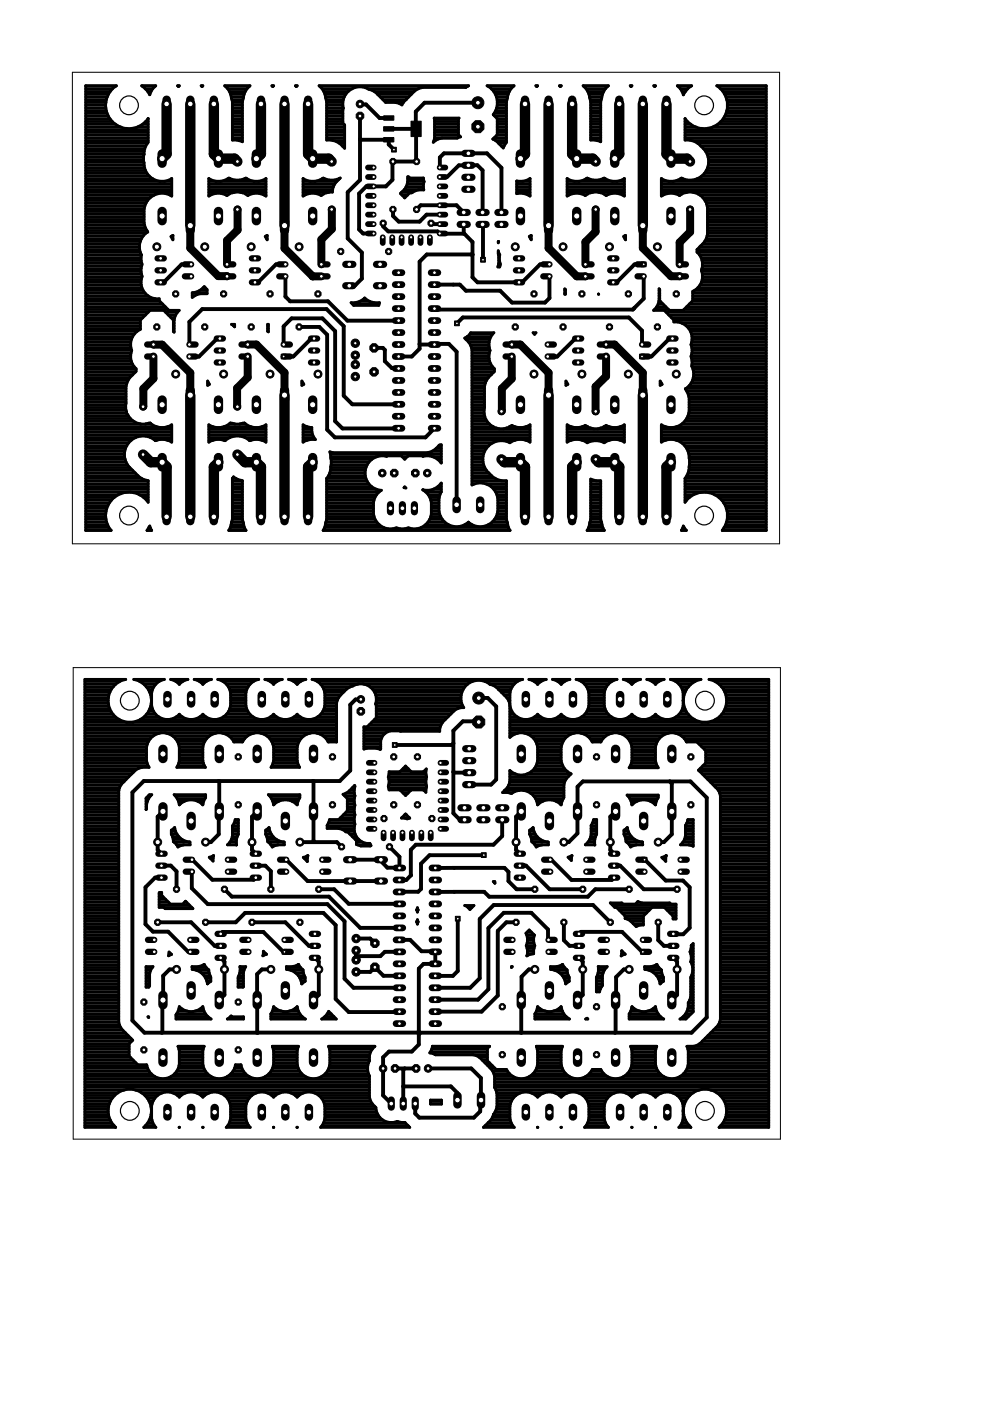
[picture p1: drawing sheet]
<svg xmlns="http://www.w3.org/2000/svg" width="210mm" height="297mm" viewBox="0 0 210 297" stroke-linecap="round" stroke-linejoin="round" font-family="sans-serif">
<path d="M81.3 29.2h2.2v.9h-2.2zM81.3 26.9h2.2v.9h-2.2zM81.3 24.6h2.2v.9h-2.2zM87.1 25.7h2.2v3.3h-2.2z" fill="#000" stroke="#000" stroke-width=".21"/>
<g fill="none" stroke="#000" stroke-width=".83">
<path d="M76.3 29.5l.2 .1h5.9v1l1.1 1.1M76.3 24.6h.1M76.3 24.6v13.6l-2.6 2.5v9.8l3 3.1v5.5l-1.4 1.4-1.2 .1M76.3 22.1h1.3l2.9 2.9h1.9M82.4 27.3h5.8M88.2 27.3l.1 6.9h-5l-.1 3.9-1.4 1.4h-4.1l-1.6 1.5v7.7l.9 .8h2.2M93.2 35.5l.1-2.1 .8-.9h9.2l3 3.1v9.4M93.2 37.5h1.6l2.5-2.4 3.9-.1 1.1 1.1v8.9M99.3 32.5h.1M99.3 35v.1M101.3 21.8h-11.3l-1.8 1.9v3.6M40.5 56h-2l-3.8 3.9h-.6"/>
<path d="M60.5 58.6v4.3l1 1h8l4.2 4.1h10.8M60.5 56.1l-2-.1-3.8 3.9h-.6M81.2 47.3v.7l1.1 1.1h10.5l.5 .5h5.1M83.3 44.4h.1M83.3 44.4v1.4l1.2 1.2h4.5l1.4-1.5h2.8M88.3 44.4l.9-.9h7.6l1.5 1.5M91.4 47.3l.2 .2h1.6M98.3 47.6v1.8l.1 .2M98.4 49.6l1.8 1.7v7.5l1 1.1h9.5l3.8-3.9h2M99.9 54h.1M100.2 54h-9.7l-1.5 1.5v18.4l-1.7 1.7h-2.8M100.2 54h.1"/>
<path d="M102.3 47.6l.1 7.5M116.5 58.6v4.6l-1 1h-6.9l-2.6-2.6h-7.2l-1.3-1.3h-5.4M136.5 58.6v4.7l-2.3 2.3h-41.9l-.2-.2M136.5 56.1l-2-.1-3.8 3.9h-.7M40.2 75.6h.1M40.2 73v-4.8l2.7-2.7h26.3l3.7 3.7v14.7l1.8 1.8h9.8M46.6 71.8h-.6l-3.8 3.8h-2M60.1 73v-3.8l1.7-1.7h6.6l2.7 2.7v19.1l1.5 1.5h11.9M63.4 69.3h4.3l1.7 1.7v20.1l1.6 1.6h19.2l1.9-1.9M66.6 71.8h-.6l-3.8 3.8h-2M79.3 73.8h1.9l.4 .4v2.4l1.5 1.4 1.4 .1M89 72.9l3.1 .1 .1-.1h3l1.6 1.7v32.4"/>
<path d="M96.9 68.6l1.2-1.3h35.2l2.8 2.8v2.9M116.1 75.6h.1M122.6 71.8h-.6l-3.9 3.8h-2M136.1 75.6h.1M142.6 71.8h-.7l-3.8 3.8h-2"/>
</g>
<g fill="none" stroke="#000" stroke-width="2.2">
<path d="M35.3 22v10.7l-.9 .9M40.3 22v25.8M45.3 22v10.7l1 .9h3.4l.6 .6M55.3 22v10.7l-.9 .9M60.3 22v25.8M65.3 22v10.7l1 .9h3.4l.6 .6M111.3 22v10.7l-1 .9M116.3 22v25.8M121.3 22v10.7l1 .9h3.4l.6 .6M131.3 22v10.7l-1 .9M136.3 22v25.8M141.3 22v10.7l1 .9h3.4l.6 .6"/>
<path d="M30.3 96.4l1.7 1.6h2.4l.9 1v10.6M40.3 83.8v25.8M46.3 98l-1 1v10.6M50.3 96.4l1.6 1.6h2.5l.9 1v10.6M60.3 83.8v25.8M66.3 98l-1 1v10.6M106.3 97.4l.6 .6h3.4l1 1v10.6M116.3 83.8v25.8M122.3 98l-1 1v10.6M126.3 97.4l.6 .6h3.4l1 1v10.6M136.3 83.8v25.8M142.3 98l-1 1v10.6"/>
</g>
<g fill="none" stroke="#000" stroke-width="1.7">
<path d="M40.3 47.8v4.8l6 5.9h1.8M48.1 58.5v.1M50.3 44.4h.1M50.4 44.4v4.4l-2.3 2.2v5M60.3 47.8v4.8l6 6M66.3 58.6h1.8M70.3 44.4h.1M70.4 44.4v4.2l-2.3 2.2v5.2M116.3 47.8v4.8l6 6h1.8M126.3 44.4v4.7l-2.2 2.2v4.7M136.3 47.8v4.8l6 6h1.8M144.1 58.6h.1"/>
<path d="M146.3 44.4v4.8l-2.2 2.2v4.6M32.5 73l.1 .1M32.5 75.6v4.7l-2.1 2.1-.1 3.8M32.6 73.1h1.8l5.9 6v4.7M52.5 73h1.9l5.9 6v4.8M52.5 75.6v4.4l-2.2 2.3v3.9M108.5 73h1.8l6 6v4.8M108.5 73v.1M108.5 75.6v4.7l-2.1 2.1-.1 4.8M128.5 75.6v4.2l-2.2 2.2v5.2M128.5 73.1l1.8-.1 6 6v4.8"/>
</g>
<g fill="none" stroke="#000" stroke-width=".61">
<path d="M18.2 20h4.8M18.2 19.4h5.2M18.2 18.8h5.6M18.2 18.2h6.4M30 18.2h3l-.7 .6-.6 1.3-.5-.9zM30.2 18.2h2.7M30.8 18.8h1.6M31.3 19.4h.7M31.7 20h.1M37.7 18.2h.3l-.2 .2zM37.7 18.2h.2M42.7 18.2h.3l-.2 .2z"/>
<path d="M42.7 18.2h.2M47.6 18.2h5.4a4.6 4.6 0 0 0-1.6 3.3v8.6l-1.2-.4h-.9v-8.2l-.2-.7a3.6 3.6 0 0 0-1.5-2.6zM47.7 18.2h5.2M48.3 18.8h4M48.6 19.4h3.4M48.9 20h2.9M57.7 18.2h.3l-.2 .2zM57.7 18.2h.2M62.7 18.2h.3l-.2 .2zM62.7 18.2h.2M67.7 18.2h31.5M68.3 18.8h6.3"/>
<path d="M68.3 18.8l-.7-.6h31.8l-.7 .3h-9.1l-.8 .3-.8 .4-2.4 2.5-.4 .5-1.3-.5M68.3 18.8l.5 .9 .5 1.8v8.2a4 4 0 0 1 3.8 1.7v-4.9l-.4-.4 .1-3.1a3.6 3.6 0 0 1 1.3-3.9 3.6 3.6 0 0 1 4.1-.2l1.4 .6 2.2 2.2h3.7M68.6 19.4h5.2M68.9 20h4.4M78 18.8h10.6M79.4 19.4h8.4M80 20h7.2M103.4 18.2h5.5M104.2 18.8h4.1M104.7 19.4h3.3M105 20h2.8M113.6 18.2h.4l-.2 .2z"/>
<path d="M113.7 18.2h.2M118.6 18.2h.4l-.2 .2zM118.7 18.2h.2M123.7 18.2h5.2M124.3 18.8l-.7-.6h5.4l-.7 .6M124.3 18.8l.5 .9 .4 1.8v8.2h1l1.2 .4v-8.6l.4-1.8 .5-.9M124.3 18.8h4M124.6 19.4h3.4M124.9 20h2.8M133.6 18.2h.4l-.2 .2zM133.7 18.2h.2M138.6 18.2h.4l-.2 .2z"/>
<path d="M138.7 18.2h.2M143.6 18.2h3l-.7 .5-1 1.4-.6-1.3zM143.7 18.2h2.8M144.3 18.8h1.5M144.6 19.4h.7M144.9 20h.1M152.1 18.2h10.4M152.8 18.8h9.7M153.3 19.4h9.2M153.6 20h8.9M18.2 21.7h4.3M18.2 39.6h18.2"/>
<path d="M18.2 39.1h18.2M18.2 38.5h18.2M18.2 37.9h14.2M18.2 37.3h13.4M18.2 36.7h13M18.2 36.2h12.6M18.2 35.6h12.4M18.2 35h12.3M18.2 34.4h12.3M18.2 33.8h12.2M18.2 33.3h12.2M18.2 32.7h12.3"/>
<path d="M18.2 32.1h12.3M18.2 31.5h12.5M18.2 31h12.7M18.2 30.4h13M18.2 29.8h13.2M18.2 29.2h13.2M18.2 28.6h13.2M18.2 28.1h13.2M18.2 27.5h13.2M18.2 26.9h7.3M18.2 26.3h6.3M18.2 25.8h5.6"/>
<path d="M18.2 25.2h5.1M18.2 24.6h4.8M18.2 24h4.5M18.2 23.5h4.3M18.2 22.9h4.2M18.2 22.3h4.2M18.2 21.1h4.3M18.2 20.6h4.5M29.2 26.9h2.2M30.3 26.3h1.1M30.5 32.1l.3-.9 .6-1v-5.1a4.9 4.9 0 0 1-7.6 .7 4.9 4.9 0 0 1 .9-7.6h-6.5v94.3h5.4a4.9 4.9 0 0 1 .7-7.2 4.9 4.9 0 0 1 7.1 1.2v-4.6l-1-.2-.9-.5-2.3-2.4a3.9 3.9 0 0 1 .4-5.3 3.9 3.9 0 0 1 5.3-.1 3.7 3.7 0 0 1 3.5 .3v-3.6a3.8 3.8 0 0 1-4.4-.2M30.5 32.7l-.1 1.4a4.8 4.8 0 0 0 1.6 3.6 3.8 3.8 0 0 0 4.4 .2v3.7a3.8 3.8 0 0 0-5.9 2.7v3l.3 1"/>
<path d="M30.5 32.1v.6M30.9 25.8h.5M31.4 25.2h.1M36.4 37.9h.1M44.3 37.9a3.8 3.8 0 0 0 4.2-.1 3.7 3.7 0 0 0 3.6 0 3.8 3.8 0 0 0 4.3 .1v3.7a3.6 3.6 0 0 0-3.8-.2 3.7 3.7 0 0 0-4.5 0 3.5 3.5 0 0 0-3.8 .2zM44.3 39.6h12.1M44.3 39.1h12.1M44.3 38.5h12.1M44.3 37.9h.1M48.3 37.9h.5M49 20.6h2.6M49.2 21.1h2.3"/>
<path d="M49.3 21.7h2.1M49.3 29.2h2.1M49.3 28.6h2.1M49.3 28.1h2.1M49.3 27.5h2.1M49.3 26.9h2.1M49.3 26.3h2.1M49.3 25.8h2.1M49.3 25.2h2.1M49.3 24.6h2.1M49.3 24h2.1M49.3 23.5h2.1"/>
<path d="M49.3 22.9h2.1M49.3 22.3h2.1M50.7 29.8h.7M51.9 37.9h.5M56.3 37.9h.1M64.3 37.9a3.8 3.8 0 0 0 4.2-.1 3.7 3.7 0 0 0 3.6-.1 3.5 3.5 0 0 0-1.6 3h-.7a2.23 2.23 0 0 0-1.7 .7 3.5 3.5 0 0 0-3.8 .2zM64.3 39.6h6.4M64.3 39.1h6.7M64.3 38.5h7.1M64.3 37.9h.1M68.3 37.9h.5M69 20.6h4"/>
<path d="M69.2 21.1h3.6M69.3 21.7h3.4M69.3 29.2h3.8M69.3 28.6h3.8M69.3 28.1h3.8M69.3 27.5h3.8M69.3 26.9h3.8M69.3 26.3h3.6M69.3 25.8h3.4M69.3 25.2h3.4M69.3 24.6h3.4M69.3 24h3.4"/>
<path d="M69.3 23.5h3.4M69.3 22.9h3.5M69.3 22.3h3.4M70.7 29.8h2.4M71.9 37.9h.1M72 30.4h1.1M72.6 31h.5M80.6 20.6h6.1M81.2 21.1h4.9M86.1 39.6h3.7M86.3 39.1h3.5M86.4 38.5h3.5"/>
<path d="M86.4 37.9h3.4M89.8 39.1l.1 1.2h-1.1l-1.6 .6h-.3l-1.1 1.1M89.8 39.1l.1-.6-.1-.8h-2.9l-.5-.2a3.5 3.5 0 0 1-1.5 3.5l.9 1M92 29.8h.3M92.1 25h5.2l-.1 .2v3.4l.5 .4-.7 .3h-3.3l-.8 .2-1 .7 .2-.9zM92.1 25.2h5.1M92.1 29.2h4.9M92.1 28.6h5.2M92.1 28.1h5.1M92.1 27.5h5.1M92.1 26.9h5.1M92.1 26.3h5.1"/>
<path d="M92.1 25.8h5.1M104.6 24.3l.8 .9M104.6 24.3h.1M104.6 24.3a4.1 4.1 0 0 0-1.3-6.1h5.7a4.6 4.6 0 0 0-1.6 3.3v8.7l-.7 1.2-1.4-1.5-.8-.4 .9-.9v-3.4M104.8 29.2h2.6M104.8 24h2.6M104.9 24.6h2.5M105.1 29.8h2.3M105.1 23.5h2.3M105.2 20.6h2.4M105.3 22.9h2.1M105.3 28.6h2.1"/>
<path d="M105.4 21.1h2.1M105.4 21.7h2M105.4 28.1h2M105.4 27.5h2M105.4 26.9h2M105.4 26.3h2M105.4 25.8h2M105.4 25.2h2M105.4 22.3h2M105.7 30.4h1.5M106.3 31h.6M109.6 38.4a3.6 3.6 0 0 0 2.8-.5v3.7a3.4 3.4 0 0 0-2.8-.5z"/>
<path d="M109.6 39.6h2.8M109.6 39.1h2.8M109.6 38.5h2.8M112.3 37.9h.1M120.2 39.6h12.2M120.2 39.1h12.2M120.2 38.5h12.2M120.2 37.9h.1M124.3 37.9h.5M124.8 37.9l-.3-.1a3.8 3.8 0 0 1-4.3 .1v3.7a3.6 3.6 0 0 1 3.9-.2 3.7 3.7 0 0 1 4.4 0 3.6 3.6 0 0 1 3.9 .2v-3.7a3.8 3.8 0 0 1-4.3-.1l-.3 .1M124.8 37.9l1 .3h1l1-.3M125 20.6h2.6"/>
<path d="M125.1 21.1h2.4M125.2 21.7h2.2M125.2 29.2h2.2M125.2 28.6h2.2M125.2 28.1h2.2M125.2 27.5h2.2M125.2 26.9h2.2M125.2 26.3h2.2M125.2 25.8h2.2M125.2 25.2h2.2M125.2 24.6h2.2M125.2 24h2.2"/>
<path d="M125.2 23.5h2.2M125.2 22.9h2.2M125.2 22.3h2.2M126.6 29.8h.8M127.9 37.9h.4M132.3 37.9h.1M140.2 39.6h22.3M140.2 39.1h22.3M140.2 38.5h22.3M140.2 37.9h.1M144.3 37.9h.4M144.8 37.9l-.3-.1a3.8 3.8 0 0 1-4.3 .1v3.7a3.6 3.6 0 0 1 3.9-.2 2.15 2.15 0 0 1 1.7-.7 3.3 3.3 0 0 1 3.5 1.5 2.57 2.57 0 0 1 .7 1.7v5.8l-.2 .9-.5 .8-1.5 1.5v.5a3.4 3.4 0 0 1 .9 3.9 3.5 3.5 0 0 1-1.8 4.5v2l-2.1 2h-2.9l-2-2v-2.4l-.2-.2v2.5l-.2 .9-.9 1.2h2.2l2.1 2.1v.4a3.5 3.5 0 0 1 3.6 4.7l.2 .9v.9l-.2 .8 .2 .8a3.4 3.4 0 0 0 .4 2.4 3.6 3.6 0 0 1-1.8 3.6l.5 .9 .3 1v3a3.9 3.9 0 0 1-5.9 2.8v3.6a3.9 3.9 0 0 1 4.2 .1 3.9 3.9 0 0 1 1.8 3.7v1a4.7 4.7 0 0 1-1 3"/>
<path d="M144.8 37.9l1 .3h1l1-.3M145.2 29.2h17.3M145.2 28.6h17.3M145.2 28.1h17.3M145.2 27.5h17.3M145.2 26.9h2.3M145.2 26.3h1.3M145.2 25.8h.6M145.2 25.2h.1M146.6 29.8h15.9M147.8 37.9h14.7M147.9 30.4h14.6"/>
<path d="M148.6 31h13.9M148.8 37.3h13.7M149.2 31.5h13.3M149.4 36.7h13.1M149.6 32.1h12.9M149.7 36.2h12.8M149.9 32.7h12.6M150 32.7a4.9 4.9 0 0 0-4.8-3v-4.6a4.9 4.9 0 0 0 7.7 .7 4.9 4.9 0 0 0-.9-7.6h10.5v94.3l-9.3-.1M150 32.7a4 4 0 0 1-2.2 5.2M150 35.6h12.5M150.1 33.3h12.4M150.2 35h12.3"/>
<path d="M150.2 34.4h12.3M150.2 33.8h12.3M151.2 26.9h11.3M152.2 26.3h10.3M152.8 25.8h9.7M153.3 25.2h9.2M153.7 24.6h8.8M153.9 20.6h8.6M153.9 24h8.6M154.1 21.1h8.4M154.1 23.5h8.4M154.2 21.7h8.3"/>
<path d="M154.2 22.9h8.3M154.2 22.3h8.3M18.2 51.2h11.6M18.2 59.8h11.7M18.2 59.3h11.7M18.2 58.7h11.9M18.2 58.1h11.8M18.2 57.5h11.7M18.2 57h11.7M18.2 56.4h11.8M18.2 55.8h11.9M18.2 55.2h11.7"/>
<path d="M18.2 54.7h11.7M18.2 54.1h11.8M18.2 53.5h11.6M18.2 52.9h11.4M18.2 52.3h11.4M18.2 51.8h11.4M18.2 50.6h11.8M18.2 50h12.2M18.2 49.4h12.7M18.2 48.9h12.9M18.2 48.3h12.6M18.2 47.7h12.4"/>
<path d="M18.2 47.1h12.3M18.2 46.5h12.3M18.2 46h12.3M18.2 45.4h12.3M18.2 44.8h12.3M18.2 44.2h12.3M18.2 43.7h12.5M18.2 43.1h12.7M18.2 42.5h13.1M18.2 41.9h13.6M18.2 41.4h14.5M18.2 40.8h18.2"/>
<path d="M18.2 40.2h18.2M29.9 55.2l.2 .8-.2 .9v.9l.2 .8a3.5 3.5 0 0 0 3.7 4.8v.4l2 2h2.2l-.9 1.2-.2 .8v2.6l-.1-.1v-2.4l-2.1-2.1h-2.9l-2 2.1v1.9l-.7 .4M30.8 48.3l.5 .8a3.7 3.7 0 0 0-1.3 4.9l-.1 1.2M36 41.4h.4M36.3 50.1l.4-.2v.9zM36.5 50h.2M36.5 50.6h.2M44.3 41.4h.3M44.3 40.8h5.3M44.3 40.2h12.1M48 41.4h.2M51.1 40.8h5.3"/>
<path d="M52.4 41.4h.3M56 41.4h.4M56.2 50.1l.4-.2v.9zM56.5 50h.1M56.5 50.6h.1M64.3 41.4h.3M64.3 40.8h5.3M64.3 40.2h6.2M68 41.4h.2M85.2 40.8h2.2M85.2 41.4h1.2M85.7 40.2h4.1"/>
<path d="M85.8 41.9h.1M105.6 56.4h.4M105.6 53.2l.4 .8-.1 1.2 .2 .8-.2 .6h-.3l.1-.7zM105.6 51.2v.3zM105.6 53.5h.1M105.7 54.1h.2M105.7 55.8h.3M105.7 55.2h.2M105.7 54.7h.2M109.6 40.8h2.8M109.6 40.2h2.8M112 41.4h.4"/>
<path d="M112.2 50.1l.4-.2v.9zM112.4 50h.2M112.5 50.6h.1M120.2 41.4h.4M120.2 40.8h5.4M120.2 40.2h12.2M124 41.4h.2M127 40.8h5.4M128.4 41.4h.3M132 41.4h.4M132.2 50.1l.4-.2v.9zM132.4 50h.2"/>
<path d="M132.5 50.6h.1M140.2 41.4h.4M140.2 40.8h5.4M140.2 40.2h22.3M143.9 41.4h.3M147 40.8h15.5M147.8 52.9h14.7M147.8 53.5h14.7M148.3 54.1h14.2M148.4 52.3h14.1M148.4 41.4h14.1M148.7 54.7h13.8"/>
<path d="M148.7 59.8h13.8M148.8 57.5h13.7M148.8 57h13.7M148.8 55.2h13.7M148.9 59.3h13.6M148.9 58.7h13.6M148.9 58.1h13.6M148.9 56.4h13.6M148.9 55.8h13.6M148.9 51.8h13.6M149 41.9h13.5M149.4 51.2h13.1"/>
<path d="M149.5 42.5h13M149.8 50.6h12.7M149.8 43.1h12.7M149.9 50h12.6M149.9 43.7h12.6M150 49.4h12.5M150 48.9h12.5M150 48.3h12.5M150 47.7h12.5M150 47.1h12.5M150 46.5h12.5M150 46h12.5"/>
<path d="M150 45.4h12.5M150 44.8h12.5M150 44.2h12.5M18.2 79.5h9.9M18.2 78.9h10.5M18.2 78.3h10.7M18.2 77.7h10.2M18.2 77.2h9.9M18.2 76.6h9.7M18.2 76h9.5M18.2 75.4h9.5M18.2 74.9h9.6"/>
<path d="M18.2 74.3h9.7M18.2 73.7h9.5M18.2 73.1h9.5M18.2 72.6h9.5M18.2 72h9.7M18.2 71.4h9.9M18.2 70.8h10.3M18.2 70.2h10.9M18.2 69.7h11.6M18.2 69.1h11.6M18.2 68.5h11.6M18.2 67.9h11.6"/>
<path d="M18.2 67.4h12.1M18.2 66.8h12.6M18.2 66.2h13.2M18.2 65.6h17.4M18.2 65h16.8M18.2 64.5h16.3M18.2 63.9h15.7M18.2 63.3h14.6M18.2 62.7h13.2M18.2 62.1h12.6M18.2 61.6h12.2M18.2 61h11.9"/>
<path d="M18.2 60.4h11.7M27.7 76l.2 .9 1 1.3v.5l-1.5 1.5-.4 .8-.3 .9v3.7a3.7 3.7 0 0 0 5.1 4.1l.2 .2M27.7 72.6v.9l.2 .8-.2 .8v.9M29.1 70.2l-.7 .7-.5 .8-.2 .9M35.1 66.2h2.5M35.7 66.8h1.6M36.3 67.4h.7M36.8 70.2h.1M36.8 69.7h.1M36.8 69.1h.1M36.8 68.5h.1M36.8 67.9h.1"/>
<path d="M40.8 62.1a3.4 3.4 0 0 0 2.5-1.3l.6 .6v.9a3.6 3.6 0 0 0-3.1 .8zM40.8 62.7h.4M40.8 62.1h3.1M42.4 61.6h1.5M43.1 61h.4M49.1 68.8h.6v.5zM49.5 69.1h.2M56.7 68.8h.2v1.6l-.2-.2zM56.7 69.7h.2M56.7 69.1h.2M56.8 70.2h.1M74.4 64.2a3.3 3.3 0 0 0 2.9-1 3.5 3.5 0 0 0 3.2 1l-.2 .5h-5.3z"/>
<path d="M74.7 64.5h5.7M76.3 63.9h2M77.2 63.3h.2M98.8 72h5M99 71.4h5.1M99.4 72.6h4.3M99.7 70.8h4.8M99.7 70.8l.1-.3h4.9l-.8 1.2-.2 .9M99.7 70.8l-1.2 .9 .9 .9 .7 1.5v28.7a3.7 3.7 0 0 1 5.5 2.8v2.8M99.7 73.1h4M99.9 73.7h3.8M100.1 79.5h4"/>
<path d="M100.1 78.9h4.6M100.1 78.3h4.7M100.1 77.7h4.3M100.1 77.2h4M100.1 76.6h3.7M100.1 76h3.6M100.1 75.4h3.6M100.1 74.9h3.6M100.1 74.3h3.8M103.7 72.6v.9l.2 .8-.2 .8v.9M103.7 76l.2 .9 .9 1.3v.6a5.1 5.1 0 0 0-2.1 3.1v4.5M113 70.5h.6l-.3 .4z"/>
<path d="M113.3 70.8h.1M119.7 61.3l.2 .1v1h-.2zM119.7 62.1h.2M119.7 61.6h.2M126.9 62.3h.1M138.8 65.6h2.9M139.2 65h2M139.6 64.5h1M139.7 63.9h.3M139.7 63.3h.2M139.7 62.7h.2M139.7 62.1h.2"/>
<path d="M139.7 61.6h.2M141.2 66.2h21.3M141.8 66.8h20.7M142.4 67.4h20.1M142.9 67.9h19.6M144.6 68.5h17.9M145 65.6h17.5M145.5 69.1h17M145.6 65h16.9M146 69.7h16.5M146.2 64.5h16.3M146.4 70.2h16.1"/>
<path d="M146.5 73.1h16M146.6 75.4h15.9M146.6 70.8h15.9M146.6 76h15.9M146.6 72.6h15.9M146.7 74.9h15.8M146.7 73.7h15.8M146.7 77.7h15.8M146.7 77.2h15.8M146.7 76.6h15.8M146.7 74.3h15.8M146.7 72h15.8"/>
<path d="M146.7 71.4h15.8M146.8 63.9h15.7M146.9 63.3h15.6M146.9 62.7h15.6M146.9 62.1h15.6M146.9 78.3h15.6M147.1 79.5h15.4M147.1 78.9h15.4M147.3 61.6h15.2M148 61h14.5M148.4 60.4h14.1M18.2 89.9h11.6"/>
<path d="M18.2 99.7h9.9M18.2 99.1h9.3M18.2 98.6h8.9M18.2 98h8.5M18.2 97.4h8.3M18.2 96.8h8.2M18.2 96.2h8.2M18.2 95.7h8.3M18.2 95.1h8.4M18.2 94.5h8.7M18.2 93.9h9M18.2 93.3h9.6"/>
<path d="M18.2 92.8h10.5M18.2 92.2h18.2M18.2 91.6h18.2M18.2 91h18.2M18.2 90.5h15M18.2 89.3h10.1M18.2 88.7h9.4M18.2 88.1h9M18.2 87.6h8.6M18.2 87h8.5M18.2 86.4h8.4M18.2 85.8h8.4"/>
<path d="M18.2 85.3h8.5M18.2 84.7h8.5M18.2 84.1h8.5M18.2 83.5h8.5M18.2 83h8.5M18.2 82.4h8.5M18.2 81.8h8.5M18.2 81.2h8.7M18.2 80.6h9M18.2 80.1h9.3M30.9 89.9h1.1M31.9 92.8h4.5"/>
<path d="M32.9 93.3h.3M35.5 93.3h.9M35.5 90.5h.9M44 80.8l.4 .7-.4 .2zM44 81.2h.3M44.3 90.1a3.9 3.9 0 0 0 4.6-.4 4.6 4.6 0 0 0 2.9 0 3.7 3.7 0 0 0 4.6 .4v3.6a3.7 3.7 0 0 0-3.5-.3 3.9 3.9 0 0 0-5.2 0 3.7 3.7 0 0 0-3.4 .3zM44.3 93.3h.9M44.3 92.8h4.4M44.3 92.2h12.1M44.3 91.6h12.1M44.3 91h12.1M44.3 90.5h.8"/>
<path d="M47.4 93.3h.4M47.5 90.5h5.7M48.6 89.9h1.1M50.9 89.9h1.1M51.9 92.8h4.5M52.9 93.3h.3M55.5 93.3h.9M55.5 90.5h.9M64 80.8l.4 .7-.4 .2zM64 81.2h.3M64.3 90.1l.5 .3 1.3 .2a3.3 3.3 0 0 0 .8 2.6 3.6 3.6 0 0 0-2.6 .5zM64.3 93.3h.9"/>
<path d="M64.3 92.8h2.3M64.3 92.2h2M64.3 91.6h1.8M64.3 91h1.8M64.3 90.5h.8M70.1 96.2h23.5M70.1 99.7h7.3M70.1 99.1h7.5M70.1 96.8h9.9M70.2 97.4h8.6M70.2 98.6h7.7M70.2 98h8"/>
<path d="M78.8 97.4a3.7 3.7 0 0 0-1.3 4 3.7 3.7 0 0 0 3.4 2.5 3.4 3.4 0 0 0-1.7 2.6v2.5a3.6 3.6 0 0 0 4.9 2.9l.7 .2h1l.8-.2a3.6 3.6 0 0 0 4.9-2.9v-2.5a3.4 3.4 0 0 0-1.9-2.6 3.7 3.7 0 0 0 4-1.5v1.9l-.5 1.3v2.8M78.8 97.4a3.4 3.4 0 0 1 3.2-.6l.1-.2h3l.7 .8 .7-.8h3.1l.1 .2a3.4 3.4 0 0 1 3.1 .6M85.3 96.8h1.1M91.6 95.7h2M91.7 96.8h1.9M92.5 95.1h1.1M92.8 97.4l.8 .8v-3.9l-.3 .1a4.8 4.8 0 0 1-2.6 1.6h-20.1l-.7-.2a7.1 7.1 0 0 1-.5 5.5l-.1 .2M92.8 97.4h.8M93 94.5h.6M93.4 98h.2M100.1 89.9h3.7M100.1 99.7h3"/>
<path d="M100.1 99.1h2.7M100.1 98.6h2.5M100.1 98h2.3M100.1 97.4h2.3M100.1 96.8h2.3M100.1 96.2h2.5M100.1 95.7h2.7M100.1 95.1h3M100.1 94.5h3.5M100.1 93.9h4.3M100.1 93.3h9.1M100.1 92.8h12.3"/>
<path d="M100.1 92.2h12.3M100.1 91.6h12.3M100.1 91h12.3M100.1 90.5h4.4M100.1 89.3h3.2M100.1 88.7h2.7M100.1 88.1h2.6M100.1 87.6h2.5M100.1 87h2.5M100.1 86.4h2.6M100.1 85.8h2.6M100.1 85.3h2.6"/>
<path d="M100.1 84.7h2.6M100.1 84.1h2.6M100.1 83.5h2.6M100.1 83h2.6M100.1 82.4h2.6M100.1 81.8h2.7M100.1 81.2h2.8M100.1 80.6h3.1M100.1 80.1h3.4M102.4 96.9a4.8 4.8 0 0 0 5 5v8.2M102.7 86.4a3.7 3.7 0 0 0 1.3 3.7 3.7 3.7 0 0 0 4 .4l.5-.3a3.6 3.6 0 0 0 3.9-.1v3.6a3.7 3.7 0 0 0-4.3 .2 3.9 3.9 0 0 0-5.7 3M108.1 90.5h1.1"/>
<path d="M111.5 93.3h.9M111.5 90.5h.9M120 80.8l.4 .7-.4 .2zM120 81.2h.2M120.2 90.1a3.7 3.7 0 0 0 3.9 .1 3.7 3.7 0 0 0 4.4 0 3.7 3.7 0 0 0 3.9-.1v3.6a3.8 3.8 0 0 0-4.3 .2 3.7 3.7 0 0 0-3.6 0 3.7 3.7 0 0 0-4.3-.2zM120.2 93.3h.9M120.2 92.8h12.2M120.2 92.2h12.2M120.2 91.6h12.2M120.2 91h12.2M120.2 90.5h.9M123.4 93.3h5.8"/>
<path d="M123.4 90.5h1.1M128.1 90.5h1.1M131.5 93.3h.9M131.5 90.5h.9M140 80.8l.4 .7-.4 .2zM140 81.2h.2M140.2 93.3h.9M140.2 92.8h22.3M140.2 92.2h22.3M140.2 91.6h22.3M140.2 91h22.3M140.2 90.5h.9"/>
<path d="M143.4 93.3h19.1M143.4 90.5h19.1M144.6 93.9h17.9M144.6 89.9h17.9M145.2 94.5h17.3M145.2 89.3h17.3M145.4 82.4h17.1M145.6 95.1h16.9M145.6 88.7h16.9M145.6 83h16.9M145.9 95.7h16.6M145.9 88.1h16.6"/>
<path d="M145.9 83.5h16.6M146 96.2h16.5M146 87.6h16.5M146 99.7h16.5M146 84.1h16.5M146.1 81.8h16.4M146.1 99.1h16.4M146.1 96.8h16.4M146.1 87h16.4M146.1 86.4h16.4M146.1 85.8h16.4M146.1 85.3h16.4"/>
<path d="M146.1 84.7h16.4M146.2 97.4h16.3M146.2 98.6h16.3M146.2 98h16.3M146.5 81.2h16M146.8 80.6h15.7M147 80.1h15.5M18.2 112.4h5.3M18.2 111.8h4.9M18.2 111.3h4.6M18.2 110.7h4.4M18.2 110.1h4.3"/>
<path d="M18.2 109.5h4.2M18.2 108.9h4.2M18.2 108.4h4.3M18.2 107.8h4.4M18.2 107.2h4.7M18.2 106.6h5M18.2 106h5.4M18.2 105.5h6M18.2 104.9h6.8M18.2 104.3h13.2M18.2 103.7h13.2M18.2 103.2h13.2"/>
<path d="M18.2 102.6h13.2M18.2 102h13.2M18.2 101.4h11.8M18.2 100.9h11.1M18.2 100.3h10.5M29.5 104.9h1.9M30.5 105.5h.9M31.1 106h.3M31.2 112.4h.9M31.6 111.8h.2M31.7 111.5l.5 1h-1zM48.5 112.4h3.6"/>
<path d="M48.9 111.8h2.9M49 111.3h2.7M49.1 110.7h2.4M49.3 110.1l-.5 1.8-.3 .6h3.7l-.4-.6-.4-1.8M49.3 101.5v8.6M49.3 110.1h2.1M49.3 109.5h2.1M49.3 108.9h2.1M49.3 108.4h2.1M49.3 107.8h2.1M49.3 107.2h2.1M49.3 106.6h2.1"/>
<path d="M49.3 106h2.1M49.3 105.5h2.1M49.3 104.9h2.1M49.3 104.3h2.1M49.3 103.7h2.1M49.3 103.2h2.1M49.3 102.6h2.1M49.3 102h2.1M49.3 101.4h.7M49.5 101.1l-.2 .4M49.5 101.1v.1M49.5 101.2l.9 .5 1 .2v8.2"/>
<path d="M68.5 112.4h39.6M68.8 111.8h12.5M69 111.3h11.4M69.1 110.7h10.8M69.3 110.1l-.5 1.8-.3 .6h39.6l-.3-.6-.4-1.8M69.3 101.5v8.6M69.3 110.1h10.2M69.3 109.5h10M69.3 108.9h9.9M69.3 108.4h9.9M69.3 107.8h9.9M69.3 107.2h9.9"/>
<path d="M69.3 106.6h9.9M69.3 106h10M69.3 105.5h10.2M69.3 104.9h10.5M69.3 104.3h11M69.3 103.7h10.5M69.3 103.2h9.5M69.3 102.6h8.9M69.3 102h8.5M69.3 101.4h8.3M69.6 100.9h7.8M69.9 100.3h7.5"/>
<path d="M85.8 103.2l.3 .3-.4-.1zM89.3 111.8h18.5M90.2 111.3h4.9M90.3 104.3h3.2M90.8 110.7h3.5M90.8 104.9h2.5M91.1 110.1h2.6M91.1 105.5h2M91.3 109.5h2.1M91.3 106h1.8M91.5 108.9h1.7M91.5 108.4h1.6"/>
<path d="M91.5 107.8h1.6M91.5 107.2h1.6M91.5 106.6h1.6M91.8 103.7h1.8M92.9 103.2h.7M93.1 108.4a3.8 3.8 0 0 0 6.2 2.3 3.7 3.7 0 0 0 6.3-2.3M93.5 102.6h.1M98.5 111.3h1.6M100.1 102.6h.5M100.1 102h7.3M100.1 101.4h4.9M100.1 100.9h4.1"/>
<path d="M100.1 100.3h3.5M103 102.6h4.4M103.5 111.3h4.2M104.1 103.2h3.3M104.4 110.7h3.1M104.7 103.7h2.7M104.9 110.1h2.5M105.1 104.3h2.3M105.2 109.5h2.2M105.3 104.9h2.1M105.4 108.9h2M105.5 105.5h1.9"/>
<path d="M105.6 108.4h1.8M105.6 107.8h1.8M105.6 107.2h1.8M105.6 106.6h1.8M105.6 106h1.8M124.5 112.4h3.6M124.8 111.8h3M125 111.3h2.6M125.1 110.7h2.4M125.2 110.1l-.4 1.8-.3 .6h3.6l-.3-.6-.4-1.8M125.2 110.1v-8.5l1.2 .3h1v8.2M125.2 110.1h2.2"/>
<path d="M125.2 109.5h2.2M125.2 108.9h2.2M125.2 108.4h2.2M125.2 107.8h2.2M125.2 107.2h2.2M125.2 106.6h2.2M125.2 106h2.2M125.2 105.5h2.2M125.2 104.9h2.2M125.2 104.3h2.2M125.2 103.7h2.2M125.2 103.2h2.2"/>
<path d="M125.2 102.6h2.2M125.2 102h2.2M144.5 112.4h1M144.8 111.8h.2M144.9 111.5l.6 1h-1zM145.2 101.5v5l.7-.8 1.1-.8M145.2 106h.4M145.2 105.5h1M145.2 104.9h1.8M145.2 104.3h17.3M145.2 103.7h17.3M145.2 103.2h17.3"/>
<path d="M145.2 102.6h17.3M145.2 102h17.3M145.2 101.4h17.3M145.6 100.9h16.9M145.9 100.3h16.6M147 104.9a5 5 0 0 1 5.7 .8 5 5 0 0 1 1.2 5.6M151.5 104.9h11M152.4 105.5h10.1M153 106h9.5M153.2 112.4h9.3M153.4 106.6h9.1M153.5 111.8h9"/>
<path d="M153.8 107.2h8.7M153.9 111.3l-.7 1.1M153.9 111.3h8.6M154 107.8h8.5M154 110.7h8.5M154.2 108.4h8.3M154.2 110.1h8.3M154.2 109.5h8.3M154.2 108.9h8.3"/>
</g>
<path d="M93.2 49.5h1.2" fill="none" stroke="#000" stroke-width="1.2"/>
<circle cx="93.2" cy="49.5" r=".36" fill="#fff" stroke="#000" stroke-width=".21"/>
<path d="M93.2 47.5h1.2" fill="none" stroke="#000" stroke-width="1.2"/>
<circle cx="93.2" cy="47.5" r=".36" fill="#fff" stroke="#000" stroke-width=".21"/>
<path d="M93.2 45.5h1.2" fill="none" stroke="#000" stroke-width="1.2"/>
<circle cx="93.2" cy="45.5" r=".36" fill="#fff" stroke="#000" stroke-width=".21"/>
<path d="M93.2 43.5h1.2" fill="none" stroke="#000" stroke-width="1.2"/>
<circle cx="93.2" cy="43.5" r=".36" fill="#fff" stroke="#000" stroke-width=".21"/>
<path d="M93.2 41.5h1.2" fill="none" stroke="#000" stroke-width="1.2"/>
<circle cx="93.2" cy="41.5" r=".36" fill="#fff" stroke="#000" stroke-width=".21"/>
<path d="M93.2 39.5h1.2" fill="none" stroke="#000" stroke-width="1.2"/>
<circle cx="93.2" cy="39.5" r=".36" fill="#fff" stroke="#000" stroke-width=".21"/>
<path d="M93.2 37.5h1.2" fill="none" stroke="#000" stroke-width="1.2"/>
<circle cx="93.2" cy="37.5" r=".36" fill="#fff" stroke="#000" stroke-width=".21"/>
<path d="M93.2 35.5h1.2" fill="none" stroke="#000" stroke-width="1.2"/>
<circle cx="93.2" cy="35.5" r=".36" fill="#fff" stroke="#000" stroke-width=".21"/>
<path d="M78 49.5h1.2" fill="none" stroke="#000" stroke-width="1.2"/>
<circle cx="79.2" cy="49.5" r=".36" fill="#fff" stroke="#000" stroke-width=".21"/>
<path d="M78 47.5h1.2" fill="none" stroke="#000" stroke-width="1.2"/>
<circle cx="79.2" cy="47.5" r=".36" fill="#fff" stroke="#000" stroke-width=".21"/>
<path d="M78 45.5h1.2" fill="none" stroke="#000" stroke-width="1.2"/>
<circle cx="79.2" cy="45.5" r=".36" fill="#fff" stroke="#000" stroke-width=".21"/>
<path d="M78 43.5h1.2" fill="none" stroke="#000" stroke-width="1.2"/>
<circle cx="79.2" cy="43.5" r=".36" fill="#fff" stroke="#000" stroke-width=".21"/>
<path d="M78 41.5h1.2" fill="none" stroke="#000" stroke-width="1.2"/>
<circle cx="79.2" cy="41.5" r=".36" fill="#fff" stroke="#000" stroke-width=".21"/>
<path d="M78 39.5h1.2" fill="none" stroke="#000" stroke-width="1.2"/>
<circle cx="79.2" cy="39.5" r=".36" fill="#fff" stroke="#000" stroke-width=".21"/>
<path d="M78 37.5h1.2" fill="none" stroke="#000" stroke-width="1.2"/>
<circle cx="79.2" cy="37.5" r=".36" fill="#fff" stroke="#000" stroke-width=".21"/>
<path d="M78 35.5h1.2" fill="none" stroke="#000" stroke-width="1.2"/>
<circle cx="79.2" cy="35.5" r=".36" fill="#fff" stroke="#000" stroke-width=".21"/>
<path d="M91.1 50.3v1.2" fill="none" stroke="#000" stroke-width="1.2"/>
<circle cx="91.1" cy="50.3" r=".36" fill="#fff" stroke="#000" stroke-width=".21"/>
<path d="M89.2 50.3v1.2" fill="none" stroke="#000" stroke-width="1.2"/>
<circle cx="89.2" cy="50.3" r=".36" fill="#fff" stroke="#000" stroke-width=".21"/>
<path d="M87.2 50.3v1.2" fill="none" stroke="#000" stroke-width="1.2"/>
<circle cx="87.2" cy="50.3" r=".36" fill="#fff" stroke="#000" stroke-width=".21"/>
<path d="M85.2 50.3v1.2" fill="none" stroke="#000" stroke-width="1.2"/>
<circle cx="85.2" cy="50.3" r=".36" fill="#fff" stroke="#000" stroke-width=".21"/>
<path d="M83.2 50.3v1.2" fill="none" stroke="#000" stroke-width="1.2"/>
<circle cx="83.2" cy="50.3" r=".36" fill="#fff" stroke="#000" stroke-width=".21"/>
<path d="M81.2 50.3v1.2" fill="none" stroke="#000" stroke-width="1.2"/>
<circle cx="81.2" cy="50.3" r=".36" fill="#fff" stroke="#000" stroke-width=".21"/>
<circle cx="88.3" cy="34.2" r=".71" fill="#000" stroke="#000" stroke-width=".21"/>
<circle cx="88.3" cy="34.2" r=".4" fill="#fff" stroke="#000" stroke-width=".21"/>
<circle cx="88.3" cy="44.4" r=".71" fill="#000" stroke="#000" stroke-width=".21"/>
<circle cx="88.3" cy="44.4" r=".4" fill="#fff" stroke="#000" stroke-width=".21"/>
<circle cx="83.3" cy="44.4" r=".71" fill="#000" stroke="#000" stroke-width=".21"/>
<circle cx="83.3" cy="44.4" r=".4" fill="#fff" stroke="#000" stroke-width=".21"/>
<circle cx="83.3" cy="34.2" r=".71" fill="#000" stroke="#000" stroke-width=".21"/>
<circle cx="83.3" cy="34.2" r=".4" fill="#fff" stroke="#000" stroke-width=".21"/>
<circle cx="81.2" cy="47.3" r=".71" fill="#000" stroke="#000" stroke-width=".21"/>
<circle cx="81.2" cy="47.3" r=".4" fill="#fff" stroke="#000" stroke-width=".21"/>
<circle cx="91.4" cy="47.3" r=".71" fill="#000" stroke="#000" stroke-width=".21"/>
<circle cx="91.4" cy="47.3" r=".4" fill="#fff" stroke="#000" stroke-width=".21"/>
<path d="M97.6 45h1.5" fill="none" stroke="#000" stroke-width="1.5"/>
<circle cx="98.3" cy="45" r=".51" fill="#fff" stroke="#000" stroke-width=".21"/>
<path d="M97.6 47.6h1.5" fill="none" stroke="#000" stroke-width="1.5"/>
<circle cx="98.3" cy="47.6" r=".51" fill="#fff" stroke="#000" stroke-width=".21"/>
<circle cx="76.3" cy="24.6" r=".87" fill="#000" stroke="#000" stroke-width=".21"/>
<circle cx="76.3" cy="24.6" r=".4" fill="#fff" stroke="#000" stroke-width=".21"/>
<circle cx="76.3" cy="22.1" r=".8" fill="#000" stroke="#000" stroke-width=".21"/>
<circle cx="76.3" cy="22.1" r=".4" fill="#fff" stroke="#000" stroke-width=".21"/>
<circle cx="101.3" cy="21.8" r="1.27" fill="#000" stroke="#000" stroke-width=".21"/>
<circle cx="101.3" cy="21.8" r=".51" fill="#fff" stroke="#000" stroke-width=".21"/>
<circle cx="101.3" cy="26.9" r="1.38" fill="#000" stroke="#000" stroke-width=".21"/>
<circle cx="101.3" cy="26.9" r=".51" fill="#fff" stroke="#000" stroke-width=".21"/>
<path d="M40.3 82.8v2" fill="none" stroke="#000" stroke-width="2"/>
<circle cx="40.3" cy="83.8" r=".66" fill="#fff" stroke="#000" stroke-width=".21"/>
<path d="M34.4 84.8v2" fill="none" stroke="#000" stroke-width="2"/>
<circle cx="34.4" cy="85.8" r=".66" fill="#fff" stroke="#000" stroke-width=".21"/>
<path d="M46.3 84.8v2" fill="none" stroke="#000" stroke-width="2"/>
<circle cx="46.3" cy="85.8" r=".66" fill="#fff" stroke="#000" stroke-width=".21"/>
<path d="M46.3 97v2" fill="none" stroke="#000" stroke-width="2"/>
<circle cx="46.3" cy="98" r=".66" fill="#fff" stroke="#000" stroke-width=".21"/>
<path d="M34.4 97v2" fill="none" stroke="#000" stroke-width="2"/>
<circle cx="34.4" cy="98" r=".66" fill="#fff" stroke="#000" stroke-width=".21"/>
<circle cx="47.4" cy="79.3" r=".85" fill="#000" stroke="#000" stroke-width=".21"/>
<circle cx="47.4" cy="79.3" r=".55" fill="#fff" stroke="#000" stroke-width=".21"/>
<circle cx="37.3" cy="79.3" r=".85" fill="#000" stroke="#000" stroke-width=".21"/>
<circle cx="37.3" cy="79.3" r=".55" fill="#fff" stroke="#000" stroke-width=".21"/>
<circle cx="33.3" cy="69.3" r=".71" fill="#000" stroke="#000" stroke-width=".21"/>
<circle cx="33.3" cy="69.3" r=".4" fill="#fff" stroke="#000" stroke-width=".21"/>
<circle cx="43.4" cy="69.3" r=".71" fill="#000" stroke="#000" stroke-width=".21"/>
<circle cx="43.4" cy="69.3" r=".4" fill="#fff" stroke="#000" stroke-width=".21"/>
<path d="M31.2 73h1.3" fill="none" stroke="#000" stroke-width="1.3"/>
<circle cx="32.5" cy="73" r=".4" fill="#fff" stroke="#000" stroke-width=".21"/>
<path d="M31.2 75.6h1.3" fill="none" stroke="#000" stroke-width="1.3"/>
<circle cx="32.5" cy="75.6" r=".4" fill="#fff" stroke="#000" stroke-width=".21"/>
<path d="M40.2 75.6h1.3" fill="none" stroke="#000" stroke-width="1.3"/>
<circle cx="40.2" cy="75.6" r=".4" fill="#fff" stroke="#000" stroke-width=".21"/>
<path d="M40.2 73h1.3" fill="none" stroke="#000" stroke-width="1.3"/>
<circle cx="40.2" cy="73" r=".4" fill="#fff" stroke="#000" stroke-width=".21"/>
<circle cx="30.3" cy="96.4" r=".71" fill="#000" stroke="#000" stroke-width=".21"/>
<circle cx="30.3" cy="96.4" r=".4" fill="#fff" stroke="#000" stroke-width=".21"/>
<circle cx="30.3" cy="86.2" r=".71" fill="#000" stroke="#000" stroke-width=".21"/>
<circle cx="30.3" cy="86.2" r=".4" fill="#fff" stroke="#000" stroke-width=".21"/>
<path d="M40.3 46.9v1.9" fill="none" stroke="#000" stroke-width="2"/>
<circle cx="40.3" cy="47.8" r=".66" fill="#fff" stroke="#000" stroke-width=".21"/>
<path d="M46.3 44.8v2" fill="none" stroke="#000" stroke-width="2"/>
<circle cx="46.3" cy="45.8" r=".66" fill="#fff" stroke="#000" stroke-width=".21"/>
<path d="M34.4 44.8v2" fill="none" stroke="#000" stroke-width="2"/>
<circle cx="34.4" cy="45.8" r=".66" fill="#fff" stroke="#000" stroke-width=".21"/>
<path d="M34.4 32.6v2" fill="none" stroke="#000" stroke-width="2"/>
<circle cx="34.4" cy="33.6" r=".66" fill="#fff" stroke="#000" stroke-width=".21"/>
<path d="M46.3 32.6v2" fill="none" stroke="#000" stroke-width="2"/>
<circle cx="46.3" cy="33.6" r=".66" fill="#fff" stroke="#000" stroke-width=".21"/>
<circle cx="33.3" cy="52.3" r=".85" fill="#000" stroke="#000" stroke-width=".21"/>
<circle cx="33.3" cy="52.3" r=".55" fill="#fff" stroke="#000" stroke-width=".21"/>
<circle cx="43.4" cy="52.3" r=".85" fill="#000" stroke="#000" stroke-width=".21"/>
<circle cx="43.4" cy="52.3" r=".55" fill="#fff" stroke="#000" stroke-width=".21"/>
<circle cx="37.3" cy="62.3" r=".71" fill="#000" stroke="#000" stroke-width=".21"/>
<circle cx="37.3" cy="62.3" r=".4" fill="#fff" stroke="#000" stroke-width=".21"/>
<circle cx="47.4" cy="62.3" r=".71" fill="#000" stroke="#000" stroke-width=".21"/>
<circle cx="47.4" cy="62.3" r=".4" fill="#fff" stroke="#000" stroke-width=".21"/>
<path d="M48.1 58.6h1.4" fill="none" stroke="#000" stroke-width="1.3"/>
<circle cx="48.1" cy="58.6" r=".4" fill="#fff" stroke="#000" stroke-width=".21"/>
<path d="M48.1 56h1.4" fill="none" stroke="#000" stroke-width="1.3"/>
<circle cx="48.1" cy="56" r=".4" fill="#fff" stroke="#000" stroke-width=".21"/>
<path d="M39.2 56h1.3" fill="none" stroke="#000" stroke-width="1.3"/>
<circle cx="40.5" cy="56" r=".4" fill="#fff" stroke="#000" stroke-width=".21"/>
<path d="M39.2 58.6h1.3" fill="none" stroke="#000" stroke-width="1.3"/>
<circle cx="40.5" cy="58.6" r=".4" fill="#fff" stroke="#000" stroke-width=".21"/>
<circle cx="50.3" cy="34.2" r=".71" fill="#000" stroke="#000" stroke-width=".21"/>
<circle cx="50.3" cy="34.2" r=".4" fill="#fff" stroke="#000" stroke-width=".21"/>
<circle cx="50.3" cy="44.4" r=".71" fill="#000" stroke="#000" stroke-width=".21"/>
<circle cx="50.3" cy="44.4" r=".4" fill="#fff" stroke="#000" stroke-width=".21"/>
<path d="M60.3 82.8v2" fill="none" stroke="#000" stroke-width="2"/>
<circle cx="60.3" cy="83.8" r=".66" fill="#fff" stroke="#000" stroke-width=".21"/>
<path d="M54.4 84.8v2" fill="none" stroke="#000" stroke-width="2"/>
<circle cx="54.4" cy="85.8" r=".66" fill="#fff" stroke="#000" stroke-width=".21"/>
<path d="M66.3 84.8v2" fill="none" stroke="#000" stroke-width="2"/>
<circle cx="66.3" cy="85.8" r=".66" fill="#fff" stroke="#000" stroke-width=".21"/>
<path d="M66.3 97v2" fill="none" stroke="#000" stroke-width="2"/>
<circle cx="66.3" cy="98" r=".66" fill="#fff" stroke="#000" stroke-width=".21"/>
<path d="M54.4 97v2" fill="none" stroke="#000" stroke-width="2"/>
<circle cx="54.4" cy="98" r=".66" fill="#fff" stroke="#000" stroke-width=".21"/>
<circle cx="67.4" cy="79.3" r=".85" fill="#000" stroke="#000" stroke-width=".21"/>
<circle cx="67.4" cy="79.3" r=".55" fill="#fff" stroke="#000" stroke-width=".21"/>
<circle cx="57.3" cy="79.3" r=".85" fill="#000" stroke="#000" stroke-width=".21"/>
<circle cx="57.3" cy="79.3" r=".55" fill="#fff" stroke="#000" stroke-width=".21"/>
<circle cx="53.3" cy="69.3" r=".71" fill="#000" stroke="#000" stroke-width=".21"/>
<circle cx="53.3" cy="69.3" r=".4" fill="#fff" stroke="#000" stroke-width=".21"/>
<circle cx="63.4" cy="69.3" r=".71" fill="#000" stroke="#000" stroke-width=".21"/>
<circle cx="63.4" cy="69.3" r=".4" fill="#fff" stroke="#000" stroke-width=".21"/>
<path d="M51.2 73h1.3" fill="none" stroke="#000" stroke-width="1.3"/>
<circle cx="52.5" cy="73" r=".4" fill="#fff" stroke="#000" stroke-width=".21"/>
<path d="M51.2 75.6h1.3" fill="none" stroke="#000" stroke-width="1.3"/>
<circle cx="52.5" cy="75.6" r=".4" fill="#fff" stroke="#000" stroke-width=".21"/>
<path d="M60.1 75.6h1.4" fill="none" stroke="#000" stroke-width="1.3"/>
<circle cx="60.1" cy="75.6" r=".4" fill="#fff" stroke="#000" stroke-width=".21"/>
<path d="M60.1 73h1.4" fill="none" stroke="#000" stroke-width="1.3"/>
<circle cx="60.1" cy="73" r=".4" fill="#fff" stroke="#000" stroke-width=".21"/>
<circle cx="50.3" cy="96.4" r=".71" fill="#000" stroke="#000" stroke-width=".21"/>
<circle cx="50.3" cy="96.4" r=".4" fill="#fff" stroke="#000" stroke-width=".21"/>
<circle cx="50.3" cy="86.2" r=".71" fill="#000" stroke="#000" stroke-width=".21"/>
<circle cx="50.3" cy="86.2" r=".4" fill="#fff" stroke="#000" stroke-width=".21"/>
<path d="M60.3 46.9v1.9" fill="none" stroke="#000" stroke-width="2"/>
<circle cx="60.3" cy="47.8" r=".66" fill="#fff" stroke="#000" stroke-width=".21"/>
<path d="M66.3 44.8v2" fill="none" stroke="#000" stroke-width="2"/>
<circle cx="66.3" cy="45.8" r=".66" fill="#fff" stroke="#000" stroke-width=".21"/>
<path d="M54.4 44.8v2" fill="none" stroke="#000" stroke-width="2"/>
<circle cx="54.4" cy="45.8" r=".66" fill="#fff" stroke="#000" stroke-width=".21"/>
<path d="M54.4 32.6v2" fill="none" stroke="#000" stroke-width="2"/>
<circle cx="54.4" cy="33.6" r=".66" fill="#fff" stroke="#000" stroke-width=".21"/>
<path d="M66.3 32.6v2" fill="none" stroke="#000" stroke-width="2"/>
<circle cx="66.3" cy="33.6" r=".66" fill="#fff" stroke="#000" stroke-width=".21"/>
<circle cx="53.3" cy="52.3" r=".85" fill="#000" stroke="#000" stroke-width=".21"/>
<circle cx="53.3" cy="52.3" r=".55" fill="#fff" stroke="#000" stroke-width=".21"/>
<circle cx="63.4" cy="52.3" r=".85" fill="#000" stroke="#000" stroke-width=".21"/>
<circle cx="63.4" cy="52.3" r=".55" fill="#fff" stroke="#000" stroke-width=".21"/>
<circle cx="57.3" cy="62.3" r=".71" fill="#000" stroke="#000" stroke-width=".21"/>
<circle cx="57.3" cy="62.3" r=".4" fill="#fff" stroke="#000" stroke-width=".21"/>
<circle cx="67.4" cy="62.3" r=".71" fill="#000" stroke="#000" stroke-width=".21"/>
<circle cx="67.4" cy="62.3" r=".4" fill="#fff" stroke="#000" stroke-width=".21"/>
<path d="M68.1 58.6h1.3" fill="none" stroke="#000" stroke-width="1.3"/>
<circle cx="68.1" cy="58.6" r=".4" fill="#fff" stroke="#000" stroke-width=".21"/>
<path d="M68.1 56h1.3" fill="none" stroke="#000" stroke-width="1.3"/>
<circle cx="68.1" cy="56" r=".4" fill="#fff" stroke="#000" stroke-width=".21"/>
<path d="M59.2 56h1.3" fill="none" stroke="#000" stroke-width="1.3"/>
<circle cx="60.5" cy="56" r=".4" fill="#fff" stroke="#000" stroke-width=".21"/>
<path d="M59.2 58.6h1.3" fill="none" stroke="#000" stroke-width="1.3"/>
<circle cx="60.5" cy="58.6" r=".4" fill="#fff" stroke="#000" stroke-width=".21"/>
<circle cx="70.3" cy="34.2" r=".71" fill="#000" stroke="#000" stroke-width=".21"/>
<circle cx="70.3" cy="34.2" r=".4" fill="#fff" stroke="#000" stroke-width=".21"/>
<circle cx="70.3" cy="44.4" r=".71" fill="#000" stroke="#000" stroke-width=".21"/>
<circle cx="70.3" cy="44.4" r=".4" fill="#fff" stroke="#000" stroke-width=".21"/>
<path d="M35.3 108.7v1.8" fill="none" stroke="#000" stroke-width="1.8"/>
<circle cx="35.3" cy="109.6" r=".59" fill="#fff" stroke="#000" stroke-width=".21"/>
<path d="M40.3 108.7v1.8" fill="none" stroke="#000" stroke-width="1.8"/>
<circle cx="40.3" cy="109.6" r=".59" fill="#fff" stroke="#000" stroke-width=".21"/>
<path d="M45.3 108.7v1.8" fill="none" stroke="#000" stroke-width="1.8"/>
<circle cx="45.3" cy="109.6" r=".59" fill="#fff" stroke="#000" stroke-width=".21"/>
<path d="M45.3 21.1v1.8" fill="none" stroke="#000" stroke-width="1.8"/>
<circle cx="45.3" cy="22" r=".59" fill="#fff" stroke="#000" stroke-width=".21"/>
<path d="M40.3 21.1v1.8" fill="none" stroke="#000" stroke-width="1.8"/>
<circle cx="40.3" cy="22" r=".59" fill="#fff" stroke="#000" stroke-width=".21"/>
<path d="M35.3 21.1v1.8" fill="none" stroke="#000" stroke-width="1.8"/>
<circle cx="35.3" cy="22" r=".59" fill="#fff" stroke="#000" stroke-width=".21"/>
<path d="M55.3 108.7v1.8" fill="none" stroke="#000" stroke-width="1.8"/>
<circle cx="55.3" cy="109.6" r=".59" fill="#fff" stroke="#000" stroke-width=".21"/>
<path d="M60.3 108.7v1.8" fill="none" stroke="#000" stroke-width="1.8"/>
<circle cx="60.3" cy="109.6" r=".59" fill="#fff" stroke="#000" stroke-width=".21"/>
<path d="M65.3 108.7v1.8" fill="none" stroke="#000" stroke-width="1.8"/>
<circle cx="65.3" cy="109.6" r=".59" fill="#fff" stroke="#000" stroke-width=".21"/>
<path d="M65.3 21.1v1.8" fill="none" stroke="#000" stroke-width="1.8"/>
<circle cx="65.3" cy="22" r=".59" fill="#fff" stroke="#000" stroke-width=".21"/>
<path d="M60.3 21.1v1.8" fill="none" stroke="#000" stroke-width="1.8"/>
<circle cx="60.3" cy="22" r=".59" fill="#fff" stroke="#000" stroke-width=".21"/>
<path d="M55.3 21.1v1.8" fill="none" stroke="#000" stroke-width="1.8"/>
<circle cx="55.3" cy="22" r=".59" fill="#fff" stroke="#000" stroke-width=".21"/>
<circle cx="79.3" cy="78.8" r=".96" fill="#000" stroke="#000" stroke-width=".21"/>
<circle cx="79.3" cy="78.8" r=".4" fill="#fff" stroke="#000" stroke-width=".21"/>
<circle cx="79.3" cy="73.8" r=".96" fill="#000" stroke="#000" stroke-width=".21"/>
<circle cx="79.3" cy="73.8" r=".4" fill="#fff" stroke="#000" stroke-width=".21"/>
<circle cx="75.3" cy="75.3" r=".89" fill="#000" stroke="#000" stroke-width=".21"/>
<circle cx="75.3" cy="75.3" r=".36" fill="#fff" stroke="#000" stroke-width=".21"/>
<circle cx="75.3" cy="72.8" r=".89" fill="#000" stroke="#000" stroke-width=".21"/>
<circle cx="75.3" cy="72.8" r=".36" fill="#fff" stroke="#000" stroke-width=".21"/>
<path d="M83.8 57.8h1.4" fill="none" stroke="#000" stroke-width="1.4"/>
<circle cx="84.5" cy="57.8" r=".4" fill="#fff" stroke="#000" stroke-width=".21"/>
<path d="M83.8 60.3h1.4" fill="none" stroke="#000" stroke-width="1.4"/>
<circle cx="84.5" cy="60.3" r=".4" fill="#fff" stroke="#000" stroke-width=".21"/>
<path d="M83.8 62.9h1.4" fill="none" stroke="#000" stroke-width="1.4"/>
<circle cx="84.5" cy="62.9" r=".4" fill="#fff" stroke="#000" stroke-width=".21"/>
<path d="M83.8 65.4h1.4" fill="none" stroke="#000" stroke-width="1.4"/>
<circle cx="84.5" cy="65.4" r=".4" fill="#fff" stroke="#000" stroke-width=".21"/>
<path d="M83.8 68h1.4" fill="none" stroke="#000" stroke-width="1.4"/>
<circle cx="84.5" cy="68" r=".4" fill="#fff" stroke="#000" stroke-width=".21"/>
<path d="M83.8 70.5h1.4" fill="none" stroke="#000" stroke-width="1.4"/>
<circle cx="84.5" cy="70.5" r=".4" fill="#fff" stroke="#000" stroke-width=".21"/>
<path d="M83.8 73h1.4" fill="none" stroke="#000" stroke-width="1.4"/>
<circle cx="84.5" cy="73" r=".4" fill="#fff" stroke="#000" stroke-width=".21"/>
<path d="M83.8 75.6h1.4" fill="none" stroke="#000" stroke-width="1.4"/>
<circle cx="84.5" cy="75.6" r=".4" fill="#fff" stroke="#000" stroke-width=".21"/>
<path d="M83.8 78.1h1.4" fill="none" stroke="#000" stroke-width="1.4"/>
<circle cx="84.5" cy="78.1" r=".4" fill="#fff" stroke="#000" stroke-width=".21"/>
<path d="M83.8 80.7h1.4" fill="none" stroke="#000" stroke-width="1.4"/>
<circle cx="84.5" cy="80.7" r=".4" fill="#fff" stroke="#000" stroke-width=".21"/>
<path d="M83.8 83.2h1.4" fill="none" stroke="#000" stroke-width="1.4"/>
<circle cx="84.5" cy="83.2" r=".4" fill="#fff" stroke="#000" stroke-width=".21"/>
<path d="M83.8 85.7h1.4" fill="none" stroke="#000" stroke-width="1.4"/>
<circle cx="84.5" cy="85.7" r=".4" fill="#fff" stroke="#000" stroke-width=".21"/>
<path d="M83.8 88.3h1.4" fill="none" stroke="#000" stroke-width="1.4"/>
<circle cx="84.5" cy="88.3" r=".4" fill="#fff" stroke="#000" stroke-width=".21"/>
<path d="M83.8 90.8h1.4" fill="none" stroke="#000" stroke-width="1.4"/>
<circle cx="84.5" cy="90.8" r=".4" fill="#fff" stroke="#000" stroke-width=".21"/>
<path d="M91.4 90.8h1.4" fill="none" stroke="#000" stroke-width="1.4"/>
<circle cx="92.1" cy="90.8" r=".4" fill="#fff" stroke="#000" stroke-width=".21"/>
<path d="M91.4 88.3h1.4" fill="none" stroke="#000" stroke-width="1.4"/>
<circle cx="92.1" cy="88.3" r=".4" fill="#fff" stroke="#000" stroke-width=".21"/>
<path d="M91.4 85.7h1.4" fill="none" stroke="#000" stroke-width="1.4"/>
<circle cx="92.1" cy="85.7" r=".4" fill="#fff" stroke="#000" stroke-width=".21"/>
<path d="M91.4 83.2h1.4" fill="none" stroke="#000" stroke-width="1.4"/>
<circle cx="92.1" cy="83.2" r=".4" fill="#fff" stroke="#000" stroke-width=".21"/>
<path d="M91.4 80.7h1.4" fill="none" stroke="#000" stroke-width="1.4"/>
<circle cx="92.1" cy="80.7" r=".4" fill="#fff" stroke="#000" stroke-width=".21"/>
<path d="M91.4 78.1h1.4" fill="none" stroke="#000" stroke-width="1.4"/>
<circle cx="92.1" cy="78.1" r=".4" fill="#fff" stroke="#000" stroke-width=".21"/>
<path d="M91.4 75.6h1.4" fill="none" stroke="#000" stroke-width="1.4"/>
<circle cx="92.1" cy="75.6" r=".4" fill="#fff" stroke="#000" stroke-width=".21"/>
<path d="M91.4 73h1.4" fill="none" stroke="#000" stroke-width="1.4"/>
<circle cx="92.1" cy="73" r=".4" fill="#fff" stroke="#000" stroke-width=".21"/>
<path d="M91.4 70.5h1.4" fill="none" stroke="#000" stroke-width="1.4"/>
<circle cx="92.1" cy="70.5" r=".4" fill="#fff" stroke="#000" stroke-width=".21"/>
<path d="M91.4 68h1.4" fill="none" stroke="#000" stroke-width="1.4"/>
<circle cx="92.1" cy="68" r=".4" fill="#fff" stroke="#000" stroke-width=".21"/>
<path d="M91.4 65.4h1.4" fill="none" stroke="#000" stroke-width="1.4"/>
<circle cx="92.1" cy="65.4" r=".4" fill="#fff" stroke="#000" stroke-width=".21"/>
<path d="M91.4 62.9h1.4" fill="none" stroke="#000" stroke-width="1.4"/>
<circle cx="92.1" cy="62.9" r=".4" fill="#fff" stroke="#000" stroke-width=".21"/>
<path d="M91.4 60.3h1.4" fill="none" stroke="#000" stroke-width="1.4"/>
<circle cx="92.1" cy="60.3" r=".4" fill="#fff" stroke="#000" stroke-width=".21"/>
<path d="M91.4 57.8h1.4" fill="none" stroke="#000" stroke-width="1.4"/>
<circle cx="92.1" cy="57.8" r=".4" fill="#fff" stroke="#000" stroke-width=".21"/>
<circle cx="75.3" cy="77.3" r=".89" fill="#000" stroke="#000" stroke-width=".21"/>
<circle cx="75.3" cy="77.3" r=".36" fill="#fff" stroke="#000" stroke-width=".21"/>
<circle cx="75.3" cy="79.8" r=".89" fill="#000" stroke="#000" stroke-width=".21"/>
<circle cx="75.3" cy="79.8" r=".36" fill="#fff" stroke="#000" stroke-width=".21"/>
<circle cx="82.4" cy="53.3" r=".71" fill="#000" stroke="#000" stroke-width=".21"/>
<circle cx="82.4" cy="53.3" r=".4" fill="#fff" stroke="#000" stroke-width=".21"/>
<circle cx="72.2" cy="53.3" r=".71" fill="#000" stroke="#000" stroke-width=".21"/>
<circle cx="72.2" cy="53.3" r=".4" fill="#fff" stroke="#000" stroke-width=".21"/>
<path d="M87.9 107v1.5" fill="none" stroke="#000" stroke-width="1.5"/>
<circle cx="87.9" cy="107.8" r=".51" fill="#fff" stroke="#000" stroke-width=".21"/>
<path d="M85.3 107v1.5" fill="none" stroke="#000" stroke-width="1.5"/>
<circle cx="85.3" cy="107.8" r=".51" fill="#fff" stroke="#000" stroke-width=".21"/>
<path d="M82.8 107v1.5" fill="none" stroke="#000" stroke-width="1.5"/>
<circle cx="82.8" cy="107.8" r=".51" fill="#fff" stroke="#000" stroke-width=".21"/>
<circle cx="88.1" cy="100.3" r=".87" fill="#000" stroke="#000" stroke-width=".21"/>
<circle cx="88.1" cy="100.3" r=".4" fill="#fff" stroke="#000" stroke-width=".21"/>
<circle cx="90.6" cy="100.3" r=".8" fill="#000" stroke="#000" stroke-width=".21"/>
<circle cx="90.6" cy="100.3" r=".4" fill="#fff" stroke="#000" stroke-width=".21"/>
<circle cx="83.6" cy="100.3" r=".87" fill="#000" stroke="#000" stroke-width=".21"/>
<circle cx="83.6" cy="100.3" r=".4" fill="#fff" stroke="#000" stroke-width=".21"/>
<circle cx="81" cy="100.3" r=".8" fill="#000" stroke="#000" stroke-width=".21"/>
<circle cx="81" cy="100.3" r=".4" fill="#fff" stroke="#000" stroke-width=".21"/>
<path d="M101.8 106.1v1.8" fill="none" stroke="#000" stroke-width="1.8"/>
<circle cx="101.8" cy="107" r=".59" fill="#fff" stroke="#000" stroke-width=".21"/>
<path d="M96.8 106.1v1.8" fill="none" stroke="#000" stroke-width="1.8"/>
<circle cx="96.8" cy="107" r=".59" fill="#fff" stroke="#000" stroke-width=".21"/>
<path d="M98.6 40.1h1.5" fill="none" stroke="#000" stroke-width="1.5"/>
<circle cx="99.3" cy="40.1" r=".51" fill="#fff" stroke="#000" stroke-width=".21"/>
<path d="M98.6 37.6h1.5" fill="none" stroke="#000" stroke-width="1.5"/>
<circle cx="99.3" cy="37.6" r=".51" fill="#fff" stroke="#000" stroke-width=".21"/>
<path d="M98.6 35.1h1.5" fill="none" stroke="#000" stroke-width="1.5"/>
<circle cx="99.3" cy="35.1" r=".51" fill="#fff" stroke="#000" stroke-width=".21"/>
<path d="M98.6 32.5h1.5" fill="none" stroke="#000" stroke-width="1.5"/>
<circle cx="99.3" cy="32.5" r=".51" fill="#fff" stroke="#000" stroke-width=".21"/>
<path d="M101.6 45h1.5" fill="none" stroke="#000" stroke-width="1.5"/>
<circle cx="102.3" cy="45" r=".51" fill="#fff" stroke="#000" stroke-width=".21"/>
<path d="M101.6 47.6h1.5" fill="none" stroke="#000" stroke-width="1.5"/>
<circle cx="102.3" cy="47.6" r=".51" fill="#fff" stroke="#000" stroke-width=".21"/>
<path d="M105.6 45h1.5" fill="none" stroke="#000" stroke-width="1.5"/>
<circle cx="106.3" cy="45" r=".51" fill="#fff" stroke="#000" stroke-width=".21"/>
<path d="M105.6 47.6h1.5" fill="none" stroke="#000" stroke-width="1.5"/>
<circle cx="106.3" cy="47.6" r=".51" fill="#fff" stroke="#000" stroke-width=".21"/>
<path d="M116.3 82.8v2" fill="none" stroke="#000" stroke-width="2"/>
<circle cx="116.3" cy="83.8" r=".66" fill="#fff" stroke="#000" stroke-width=".21"/>
<path d="M110.3 84.8v2" fill="none" stroke="#000" stroke-width="2"/>
<circle cx="110.3" cy="85.8" r=".66" fill="#fff" stroke="#000" stroke-width=".21"/>
<path d="M122.3 84.8v2" fill="none" stroke="#000" stroke-width="2"/>
<circle cx="122.3" cy="85.8" r=".66" fill="#fff" stroke="#000" stroke-width=".21"/>
<path d="M122.3 97v2" fill="none" stroke="#000" stroke-width="2"/>
<circle cx="122.3" cy="98" r=".66" fill="#fff" stroke="#000" stroke-width=".21"/>
<path d="M110.3 97v2" fill="none" stroke="#000" stroke-width="2"/>
<circle cx="110.3" cy="98" r=".66" fill="#fff" stroke="#000" stroke-width=".21"/>
<circle cx="123.4" cy="79.3" r=".85" fill="#000" stroke="#000" stroke-width=".21"/>
<circle cx="123.4" cy="79.3" r=".55" fill="#fff" stroke="#000" stroke-width=".21"/>
<circle cx="113.2" cy="79.3" r=".85" fill="#000" stroke="#000" stroke-width=".21"/>
<circle cx="113.2" cy="79.3" r=".55" fill="#fff" stroke="#000" stroke-width=".21"/>
<circle cx="119.4" cy="69.3" r=".71" fill="#000" stroke="#000" stroke-width=".21"/>
<circle cx="119.4" cy="69.3" r=".4" fill="#fff" stroke="#000" stroke-width=".21"/>
<circle cx="109.2" cy="69.3" r=".71" fill="#000" stroke="#000" stroke-width=".21"/>
<circle cx="109.2" cy="69.3" r=".4" fill="#fff" stroke="#000" stroke-width=".21"/>
<path d="M107.2 73h1.3" fill="none" stroke="#000" stroke-width="1.3"/>
<circle cx="108.5" cy="73" r=".4" fill="#fff" stroke="#000" stroke-width=".21"/>
<path d="M107.2 75.6h1.3" fill="none" stroke="#000" stroke-width="1.3"/>
<circle cx="108.5" cy="75.6" r=".4" fill="#fff" stroke="#000" stroke-width=".21"/>
<path d="M116.1 75.6h1.3" fill="none" stroke="#000" stroke-width="1.3"/>
<circle cx="116.1" cy="75.6" r=".4" fill="#fff" stroke="#000" stroke-width=".21"/>
<path d="M116.1 73h1.3" fill="none" stroke="#000" stroke-width="1.3"/>
<circle cx="116.1" cy="73" r=".4" fill="#fff" stroke="#000" stroke-width=".21"/>
<circle cx="106.3" cy="97.4" r=".71" fill="#000" stroke="#000" stroke-width=".21"/>
<circle cx="106.3" cy="97.4" r=".4" fill="#fff" stroke="#000" stroke-width=".21"/>
<circle cx="106.3" cy="87.2" r=".71" fill="#000" stroke="#000" stroke-width=".21"/>
<circle cx="106.3" cy="87.2" r=".4" fill="#fff" stroke="#000" stroke-width=".21"/>
<path d="M116.3 46.9v1.9" fill="none" stroke="#000" stroke-width="2"/>
<circle cx="116.3" cy="47.8" r=".66" fill="#fff" stroke="#000" stroke-width=".21"/>
<path d="M122.3 44.8v2" fill="none" stroke="#000" stroke-width="2"/>
<circle cx="122.3" cy="45.8" r=".66" fill="#fff" stroke="#000" stroke-width=".21"/>
<path d="M110.3 44.8v2" fill="none" stroke="#000" stroke-width="2"/>
<circle cx="110.3" cy="45.8" r=".66" fill="#fff" stroke="#000" stroke-width=".21"/>
<path d="M110.3 32.6v2" fill="none" stroke="#000" stroke-width="2"/>
<circle cx="110.3" cy="33.6" r=".66" fill="#fff" stroke="#000" stroke-width=".21"/>
<path d="M122.3 32.6v2" fill="none" stroke="#000" stroke-width="2"/>
<circle cx="122.3" cy="33.6" r=".66" fill="#fff" stroke="#000" stroke-width=".21"/>
<circle cx="109.2" cy="52.3" r=".85" fill="#000" stroke="#000" stroke-width=".21"/>
<circle cx="109.2" cy="52.3" r=".55" fill="#fff" stroke="#000" stroke-width=".21"/>
<circle cx="119.4" cy="52.3" r=".85" fill="#000" stroke="#000" stroke-width=".21"/>
<circle cx="119.4" cy="52.3" r=".55" fill="#fff" stroke="#000" stroke-width=".21"/>
<circle cx="123.4" cy="62.3" r=".71" fill="#000" stroke="#000" stroke-width=".21"/>
<circle cx="123.4" cy="62.3" r=".4" fill="#fff" stroke="#000" stroke-width=".21"/>
<circle cx="113.2" cy="62.3" r=".71" fill="#000" stroke="#000" stroke-width=".21"/>
<circle cx="113.2" cy="62.3" r=".4" fill="#fff" stroke="#000" stroke-width=".21"/>
<path d="M124.1 58.6h1.3" fill="none" stroke="#000" stroke-width="1.3"/>
<circle cx="124.1" cy="58.6" r=".4" fill="#fff" stroke="#000" stroke-width=".21"/>
<path d="M124.1 56h1.3" fill="none" stroke="#000" stroke-width="1.3"/>
<circle cx="124.1" cy="56" r=".4" fill="#fff" stroke="#000" stroke-width=".21"/>
<path d="M115.2 56h1.3" fill="none" stroke="#000" stroke-width="1.3"/>
<circle cx="116.5" cy="56" r=".4" fill="#fff" stroke="#000" stroke-width=".21"/>
<path d="M115.2 58.6h1.3" fill="none" stroke="#000" stroke-width="1.3"/>
<circle cx="116.5" cy="58.6" r=".4" fill="#fff" stroke="#000" stroke-width=".21"/>
<circle cx="126.3" cy="34.2" r=".71" fill="#000" stroke="#000" stroke-width=".21"/>
<circle cx="126.3" cy="34.2" r=".4" fill="#fff" stroke="#000" stroke-width=".21"/>
<circle cx="126.3" cy="44.4" r=".71" fill="#000" stroke="#000" stroke-width=".21"/>
<circle cx="126.3" cy="44.4" r=".4" fill="#fff" stroke="#000" stroke-width=".21"/>
<path d="M136.3 82.8v2" fill="none" stroke="#000" stroke-width="2"/>
<circle cx="136.3" cy="83.8" r=".66" fill="#fff" stroke="#000" stroke-width=".21"/>
<path d="M130.3 84.8v2" fill="none" stroke="#000" stroke-width="2"/>
<circle cx="130.3" cy="85.8" r=".66" fill="#fff" stroke="#000" stroke-width=".21"/>
<path d="M142.3 84.8v2" fill="none" stroke="#000" stroke-width="2"/>
<circle cx="142.3" cy="85.8" r=".66" fill="#fff" stroke="#000" stroke-width=".21"/>
<path d="M142.3 97v2" fill="none" stroke="#000" stroke-width="2"/>
<circle cx="142.3" cy="98" r=".66" fill="#fff" stroke="#000" stroke-width=".21"/>
<path d="M130.3 97v2" fill="none" stroke="#000" stroke-width="2"/>
<circle cx="130.3" cy="98" r=".66" fill="#fff" stroke="#000" stroke-width=".21"/>
<circle cx="143.4" cy="79.3" r=".85" fill="#000" stroke="#000" stroke-width=".21"/>
<circle cx="143.4" cy="79.3" r=".55" fill="#fff" stroke="#000" stroke-width=".21"/>
<circle cx="133.2" cy="79.3" r=".85" fill="#000" stroke="#000" stroke-width=".21"/>
<circle cx="133.2" cy="79.3" r=".55" fill="#fff" stroke="#000" stroke-width=".21"/>
<circle cx="139.4" cy="69.3" r=".71" fill="#000" stroke="#000" stroke-width=".21"/>
<circle cx="139.4" cy="69.3" r=".4" fill="#fff" stroke="#000" stroke-width=".21"/>
<circle cx="129.2" cy="69.3" r=".71" fill="#000" stroke="#000" stroke-width=".21"/>
<circle cx="129.2" cy="69.3" r=".4" fill="#fff" stroke="#000" stroke-width=".21"/>
<path d="M127.2 73h1.3" fill="none" stroke="#000" stroke-width="1.3"/>
<circle cx="128.5" cy="73" r=".4" fill="#fff" stroke="#000" stroke-width=".21"/>
<path d="M127.2 75.6h1.3" fill="none" stroke="#000" stroke-width="1.3"/>
<circle cx="128.5" cy="75.6" r=".4" fill="#fff" stroke="#000" stroke-width=".21"/>
<path d="M136.1 75.6h1.3" fill="none" stroke="#000" stroke-width="1.3"/>
<circle cx="136.1" cy="75.6" r=".4" fill="#fff" stroke="#000" stroke-width=".21"/>
<path d="M136.1 73h1.3" fill="none" stroke="#000" stroke-width="1.3"/>
<circle cx="136.1" cy="73" r=".4" fill="#fff" stroke="#000" stroke-width=".21"/>
<circle cx="126.3" cy="97.4" r=".71" fill="#000" stroke="#000" stroke-width=".21"/>
<circle cx="126.3" cy="97.4" r=".4" fill="#fff" stroke="#000" stroke-width=".21"/>
<circle cx="126.3" cy="87.2" r=".71" fill="#000" stroke="#000" stroke-width=".21"/>
<circle cx="126.3" cy="87.2" r=".4" fill="#fff" stroke="#000" stroke-width=".21"/>
<path d="M136.3 46.9v1.9" fill="none" stroke="#000" stroke-width="2"/>
<circle cx="136.3" cy="47.8" r=".66" fill="#fff" stroke="#000" stroke-width=".21"/>
<path d="M142.3 44.8v2" fill="none" stroke="#000" stroke-width="2"/>
<circle cx="142.3" cy="45.8" r=".66" fill="#fff" stroke="#000" stroke-width=".21"/>
<path d="M130.3 44.8v2" fill="none" stroke="#000" stroke-width="2"/>
<circle cx="130.3" cy="45.8" r=".66" fill="#fff" stroke="#000" stroke-width=".21"/>
<path d="M130.3 32.6v2" fill="none" stroke="#000" stroke-width="2"/>
<circle cx="130.3" cy="33.6" r=".66" fill="#fff" stroke="#000" stroke-width=".21"/>
<path d="M142.3 32.6v2" fill="none" stroke="#000" stroke-width="2"/>
<circle cx="142.3" cy="33.6" r=".66" fill="#fff" stroke="#000" stroke-width=".21"/>
<circle cx="129.2" cy="52.3" r=".85" fill="#000" stroke="#000" stroke-width=".21"/>
<circle cx="129.2" cy="52.3" r=".55" fill="#fff" stroke="#000" stroke-width=".21"/>
<circle cx="139.4" cy="52.3" r=".85" fill="#000" stroke="#000" stroke-width=".21"/>
<circle cx="139.4" cy="52.3" r=".55" fill="#fff" stroke="#000" stroke-width=".21"/>
<circle cx="143.4" cy="62.3" r=".71" fill="#000" stroke="#000" stroke-width=".21"/>
<circle cx="143.4" cy="62.3" r=".4" fill="#fff" stroke="#000" stroke-width=".21"/>
<circle cx="133.2" cy="62.3" r=".71" fill="#000" stroke="#000" stroke-width=".21"/>
<circle cx="133.2" cy="62.3" r=".4" fill="#fff" stroke="#000" stroke-width=".21"/>
<path d="M144.1 58.6h1.3" fill="none" stroke="#000" stroke-width="1.3"/>
<circle cx="144.1" cy="58.6" r=".4" fill="#fff" stroke="#000" stroke-width=".21"/>
<path d="M144.1 56h1.3" fill="none" stroke="#000" stroke-width="1.3"/>
<circle cx="144.1" cy="56" r=".4" fill="#fff" stroke="#000" stroke-width=".21"/>
<path d="M135.2 56h1.3" fill="none" stroke="#000" stroke-width="1.3"/>
<circle cx="136.5" cy="56" r=".4" fill="#fff" stroke="#000" stroke-width=".21"/>
<path d="M135.2 58.6h1.3" fill="none" stroke="#000" stroke-width="1.3"/>
<circle cx="136.5" cy="58.6" r=".4" fill="#fff" stroke="#000" stroke-width=".21"/>
<circle cx="146.3" cy="34.2" r=".71" fill="#000" stroke="#000" stroke-width=".21"/>
<circle cx="146.3" cy="34.2" r=".4" fill="#fff" stroke="#000" stroke-width=".21"/>
<circle cx="146.3" cy="44.4" r=".71" fill="#000" stroke="#000" stroke-width=".21"/>
<circle cx="146.3" cy="44.4" r=".4" fill="#fff" stroke="#000" stroke-width=".21"/>
<path d="M111.3 108.7v1.8" fill="none" stroke="#000" stroke-width="1.8"/>
<circle cx="111.3" cy="109.6" r=".59" fill="#fff" stroke="#000" stroke-width=".21"/>
<path d="M116.3 108.7v1.8" fill="none" stroke="#000" stroke-width="1.8"/>
<circle cx="116.3" cy="109.6" r=".59" fill="#fff" stroke="#000" stroke-width=".21"/>
<path d="M121.3 108.7v1.8" fill="none" stroke="#000" stroke-width="1.8"/>
<circle cx="121.3" cy="109.6" r=".59" fill="#fff" stroke="#000" stroke-width=".21"/>
<path d="M121.3 21.1v1.8" fill="none" stroke="#000" stroke-width="1.8"/>
<circle cx="121.3" cy="22" r=".59" fill="#fff" stroke="#000" stroke-width=".21"/>
<path d="M116.3 21.1v1.8" fill="none" stroke="#000" stroke-width="1.8"/>
<circle cx="116.3" cy="22" r=".59" fill="#fff" stroke="#000" stroke-width=".21"/>
<path d="M111.3 21.1v1.8" fill="none" stroke="#000" stroke-width="1.8"/>
<circle cx="111.3" cy="22" r=".59" fill="#fff" stroke="#000" stroke-width=".21"/>
<path d="M131.3 108.7v1.8" fill="none" stroke="#000" stroke-width="1.8"/>
<circle cx="131.3" cy="109.6" r=".59" fill="#fff" stroke="#000" stroke-width=".21"/>
<path d="M136.3 108.7v1.8" fill="none" stroke="#000" stroke-width="1.8"/>
<circle cx="136.3" cy="109.6" r=".59" fill="#fff" stroke="#000" stroke-width=".21"/>
<path d="M141.3 108.7v1.8" fill="none" stroke="#000" stroke-width="1.8"/>
<circle cx="141.3" cy="109.6" r=".59" fill="#fff" stroke="#000" stroke-width=".21"/>
<path d="M141.3 21.1v1.8" fill="none" stroke="#000" stroke-width="1.8"/>
<circle cx="141.3" cy="22" r=".59" fill="#fff" stroke="#000" stroke-width=".21"/>
<path d="M136.3 21.1v1.8" fill="none" stroke="#000" stroke-width="1.8"/>
<circle cx="136.3" cy="22" r=".59" fill="#fff" stroke="#000" stroke-width=".21"/>
<path d="M131.3 21.1v1.8" fill="none" stroke="#000" stroke-width="1.8"/>
<circle cx="131.3" cy="22" r=".59" fill="#fff" stroke="#000" stroke-width=".21"/>
<path d="M46 76.9h1.3" fill="none" stroke="#000" stroke-width="1.3"/>
<circle cx="46.6" cy="76.9" r=".4" fill="#fff" stroke="#000" stroke-width=".21"/>
<path d="M46 71.8h1.3" fill="none" stroke="#000" stroke-width="1.3"/>
<circle cx="46.6" cy="71.8" r=".4" fill="#fff" stroke="#000" stroke-width=".21"/>
<path d="M46 74.3h1.3" fill="none" stroke="#000" stroke-width="1.3"/>
<circle cx="46.6" cy="74.3" r=".4" fill="#fff" stroke="#000" stroke-width=".21"/>
<path d="M33.4 54.8h1.3" fill="none" stroke="#000" stroke-width="1.3"/>
<circle cx="34.1" cy="54.8" r=".4" fill="#fff" stroke="#000" stroke-width=".21"/>
<path d="M33.4 59.9h1.3" fill="none" stroke="#000" stroke-width="1.3"/>
<circle cx="34.1" cy="59.9" r=".4" fill="#fff" stroke="#000" stroke-width=".21"/>
<path d="M33.4 57.3h1.3" fill="none" stroke="#000" stroke-width="1.3"/>
<circle cx="34.1" cy="57.3" r=".4" fill="#fff" stroke="#000" stroke-width=".21"/>
<path d="M65.9 76.9h1.3" fill="none" stroke="#000" stroke-width="1.3"/>
<circle cx="66.6" cy="76.9" r=".4" fill="#fff" stroke="#000" stroke-width=".21"/>
<path d="M65.9 71.8h1.3" fill="none" stroke="#000" stroke-width="1.3"/>
<circle cx="66.6" cy="71.8" r=".4" fill="#fff" stroke="#000" stroke-width=".21"/>
<path d="M65.9 74.3h1.3" fill="none" stroke="#000" stroke-width="1.3"/>
<circle cx="66.6" cy="74.3" r=".4" fill="#fff" stroke="#000" stroke-width=".21"/>
<path d="M53.4 54.8h1.3" fill="none" stroke="#000" stroke-width="1.3"/>
<circle cx="54.1" cy="54.8" r=".4" fill="#fff" stroke="#000" stroke-width=".21"/>
<path d="M53.4 59.9h1.3" fill="none" stroke="#000" stroke-width="1.3"/>
<circle cx="54.1" cy="59.9" r=".4" fill="#fff" stroke="#000" stroke-width=".21"/>
<path d="M53.4 57.3h1.3" fill="none" stroke="#000" stroke-width="1.3"/>
<circle cx="54.1" cy="57.3" r=".4" fill="#fff" stroke="#000" stroke-width=".21"/>
<path d="M121.9 76.9h1.3" fill="none" stroke="#000" stroke-width="1.3"/>
<circle cx="122.6" cy="76.9" r=".4" fill="#fff" stroke="#000" stroke-width=".21"/>
<path d="M121.9 71.8h1.3" fill="none" stroke="#000" stroke-width="1.3"/>
<circle cx="122.6" cy="71.8" r=".4" fill="#fff" stroke="#000" stroke-width=".21"/>
<path d="M121.9 74.3h1.3" fill="none" stroke="#000" stroke-width="1.3"/>
<circle cx="122.6" cy="74.3" r=".4" fill="#fff" stroke="#000" stroke-width=".21"/>
<path d="M109.4 54.8h1.3" fill="none" stroke="#000" stroke-width="1.3"/>
<circle cx="110" cy="54.8" r=".4" fill="#fff" stroke="#000" stroke-width=".21"/>
<path d="M109.4 59.9h1.3" fill="none" stroke="#000" stroke-width="1.3"/>
<circle cx="110" cy="59.9" r=".4" fill="#fff" stroke="#000" stroke-width=".21"/>
<path d="M109.4 57.3h1.3" fill="none" stroke="#000" stroke-width="1.3"/>
<circle cx="110" cy="57.3" r=".4" fill="#fff" stroke="#000" stroke-width=".21"/>
<path d="M141.9 76.9h1.3" fill="none" stroke="#000" stroke-width="1.3"/>
<circle cx="142.6" cy="76.9" r=".4" fill="#fff" stroke="#000" stroke-width=".21"/>
<path d="M141.9 71.8h1.3" fill="none" stroke="#000" stroke-width="1.3"/>
<circle cx="142.6" cy="71.8" r=".4" fill="#fff" stroke="#000" stroke-width=".21"/>
<path d="M141.9 74.3h1.3" fill="none" stroke="#000" stroke-width="1.3"/>
<circle cx="142.6" cy="74.3" r=".4" fill="#fff" stroke="#000" stroke-width=".21"/>
<path d="M129.4 54.8h1.3" fill="none" stroke="#000" stroke-width="1.3"/>
<circle cx="130" cy="54.8" r=".4" fill="#fff" stroke="#000" stroke-width=".21"/>
<path d="M129.4 59.9h1.3" fill="none" stroke="#000" stroke-width="1.3"/>
<circle cx="130" cy="59.9" r=".4" fill="#fff" stroke="#000" stroke-width=".21"/>
<path d="M129.4 57.3h1.3" fill="none" stroke="#000" stroke-width="1.3"/>
<circle cx="130" cy="57.3" r=".4" fill="#fff" stroke="#000" stroke-width=".21"/>
<path d="M73.3 56h1.5" fill="none" stroke="#000" stroke-width="1.5"/>
<circle cx="74.1" cy="56" r=".51" fill="#fff" stroke="#000" stroke-width=".21"/>
<path d="M73.3 60.6h1.5" fill="none" stroke="#000" stroke-width="1.5"/>
<circle cx="74.1" cy="60.6" r=".51" fill="#fff" stroke="#000" stroke-width=".21"/>
<path d="M79.8 56h1.5" fill="none" stroke="#000" stroke-width="1.5"/>
<circle cx="80.6" cy="56" r=".51" fill="#fff" stroke="#000" stroke-width=".21"/>
<path d="M79.8 60.6h1.5" fill="none" stroke="#000" stroke-width="1.5"/>
<circle cx="80.6" cy="60.6" r=".51" fill="#fff" stroke="#000" stroke-width=".21"/>
<path d="M83 31.2h1v1h-1z" fill="#000" stroke="#000" stroke-width=".21"/>
<circle cx="83.5" cy="31.7" r=".3" fill="#fff" stroke="#000" stroke-width=".21"/>
<path d="M59.6 75.1h1v1h-1z" fill="#000" stroke="#000" stroke-width=".21"/>
<circle cx="60.1" cy="75.6" r=".3" fill="#fff" stroke="#000" stroke-width=".21"/>
<path d="M135.6 75.1h1v1h-1z" fill="#000" stroke="#000" stroke-width=".21"/>
<circle cx="136.1" cy="75.6" r=".3" fill="#fff" stroke="#000" stroke-width=".21"/>
<path d="M136 55.5h1v1.1h-1z" fill="#000" stroke="#000" stroke-width=".21"/>
<circle cx="136.5" cy="56" r=".3" fill="#fff" stroke="#000" stroke-width=".21"/>
<path d="M101.9 54.6h1v1h-1z" fill="#000" stroke="#000" stroke-width=".21"/>
<circle cx="102.4" cy="55.1" r=".3" fill="#fff" stroke="#000" stroke-width=".21"/>
<path d="M96.4 68.1h1v1h-1z" fill="#000" stroke="#000" stroke-width=".21"/>
<circle cx="96.9" cy="68.6" r=".3" fill="#fff" stroke="#000" stroke-width=".21"/>
<path d="M15.3 15.3h150v100h-150z" fill="none" stroke="#000" stroke-width=".21"/>
<g fill="none" stroke="#000" stroke-width=".25">
<circle cx="27.3" cy="22.3" r="1.99"/>
<circle cx="149.3" cy="22.3" r="1.99"/>
<circle cx="27.3" cy="109.3" r="1.99"/>
<circle cx="149.3" cy="109.3" r="1.99"/>
</g>
<g fill="none" stroke="#000" stroke-width=".83">
<path d="M76.5 148.3h-1.1l-1.1 1.1v14l-2.3 2.2h-41.5l-2.4 2.4v48.4l2.5 2.6 58-.1 .2-.2M96.1 157.6l-.3 .4h-12.1M101.5 153.1l-.2-.2h-3.2l-2 2v17.5l1.4 1.4h1M101.5 148h1.9l1.8 1.8v15.5l-1.1 1.1h-4.6M101.5 148h.1M34.6 172l-1.2 1.1v7.1l.8 .8M46.4 165.6v11.3l-1.7 1.6h-1.1M54.5 172l-1.1 1.1v7.1l.8 .8M63.6 178.5h7.8l1 1M66.4 165.6l.1 12.7 .2 .2M82.6 179.5l2.1 2.2v2.3h-2.6l-1.3-1.4v-.3h-6.6M96.1 163.7l.2 .1h3.2"/>
<path d="M106.5 173.8v3.5l-1.9 1.8h-16.4l-1.1 1.1v5.4l-.9 1h-1.5M106.5 173.8h.1M110.5 172l-1.1 1.1v7.1l.8 .8M119.6 178.5h1l1.8-1.8 .1-9.9 1.1-1.1h22.8l3.4 3.4v46.6l-3.2 3.3h-57.4l-.4 .3M122.5 172h-.1M130.5 172l-1.1 1.1v7.1l.8 .8M142 165.7l.4 .4v10.8l-1.6 1.6h-1.2M33.4 195.5h7.1l5 5 1.3 .1M34.2 186.1h-1.3l-2.1 2v7.8l1.6 1.6h3.3l4.2 4.3h.4M34.2 183.5h2l1.2 1.2v3.8M40.7 182.3l4.3 4.2h8.8l.4-.4M40.7 184.8v3.5l3.4 3.4h25.3l3.7 3.6v12.2l1.9 1.9h9.7"/>
<path d="M43.6 195.5h6.4l2-1.9h16.6l2.6 2.5v15.7l2.7 2.8 10.8-.1M46.8 198l.4-.4h8.6l4.3 4.2h.2M47.6 188.5v.1M47.6 188.5l1.6 1.6h20.6l6.6 6.6h8.3M53.4 195.5h7.1l5 5 1.3 .1M54.2 183.5h2.1l1.1 1.2v3.8M60.7 182.3l4.5 4.5h15.6M67.6 188.5h3.3l3 3.1h10.8M75.5 199h3l1 1M84.7 199.3h2.3l2.4 2.4h2.8l.1 2.6-2.5 .1-1 1v16.1l-1.5 1.5h-4.8l-1.3 1.2v8l1.8 1.8M92.3 184h14.7l.8 .9v1.9l1.7 1.7h3.9M97.1 194.8v11.1l-1.1 1h-3.7"/>
<path d="M102.6 181.3h-11.5l-1.8 1.8v5.4l-.6 .6h-4M109.4 195.5h-2l-1.9 1.9v13.7l-3.4 3.4h-9.8M110.2 183.5h1.3l5 5h7.1M116.3 199.3l-.1-2.2-3.5-3.6h-5.9l-3.2 3.3v12.9l-2.2 2.2h-9.1M116.7 182.3h.2l4.3 4.3h8.5l.5-.5M119.6 195.5v3.9l1.2 1.1 2 .1M122.8 198l.4-.4h8.7l4.4 4.2M129.4 195.5l-3.7-3.6h-21l-3 2.9v12.6l-2 2h-7.4M130.2 183.5h1.3l5 5h7.1M133.4 188.5h-7.2l-1.6 1.6h-20.9l-1-1h-10.4M136.7 182.3l4.4 4.4h3.7l1.4 1.4v8.6l-1.3 1.4-2.1-.1M139.6 195.5v3.8l1.2 1.2h2"/>
<path d="M37.4 205.5h-1.5l-1.3 1.4v5.1l-.2 .2-.1 6.8M46.8 203.1l.8 .8v7l-1.1 1.1M57.4 205.5h-1.9l-1 1.1v12.2l.2 .1M66.8 203.1l.8 .8v7l-1.1 1.1M75.5 201.5v2M75.5 206.1h3l1-1 1.8 1.8h3.4M84.7 201.8h-3.1l-.9 .9h-5.2M113.4 205.5h-1.3l-1.5 1.6-.1 11.9M122.8 203.1l.8 .8v7l-1.1 1.1M133.4 205.5h-1.1l-1.7 1.7-.1 11.6-.1 .2M142.8 203.1l.8 .8v7l-1.2 1.1M83.8 226.5h4.4"/>
<path d="M85.5 230.3h10.1l1.4 1.4v1.5M85.8 226.5l-.3 .3v7.2M90.8 226.5h9.1l2.1 2.1v4.6M102 233.2h.1M102 233.2l-.2 .2v2.2l-1.3 1.4h-11.6l-.9-.9v-2.1"/>
</g>
<g fill="none" stroke="#000" stroke-width=".61">
<path d="M18 152.6h7.3M18 153.1h53.4M18 159.5h13.1M18 158.9h13.1M18 158.3h13.1M18 157.8h13.2M18 157.2h13.5M18 156.6h13.9M18 156h14.5M18 155.5h15.8M18 154.9h53.4M18 154.3h53.4"/>
<path d="M18 153.7h53.4M18 152h6.5M18 151.4h5.9M18 150.8h5.5M18 150.2h5.3M18 149.7h5.1M18 149.1h5M18 148.5h4.9M18 147.9h5M18 147.4h5.1M18 146.8h5.3M18 146.2h5.6"/>
<path d="M18 145.6h6M18 145.1h6.5M18 144.5h7.4M26.9 153.1a4.6 4.6 0 0 1-4-4.4 4.6 4.6 0 0 1 3.8-4.7h-8.7v95h6.5a4.6 4.6 0 0 1-.3-6.6 4.6 4.6 0 0 1 6.6-.1 4.6 4.6 0 0 1-.3 6.7M29.6 144.5h4.1M29.7 152.6h41.7M30.5 145.1l-1.1-.8-1-.3h6.4a3.3 3.3 0 0 0-2.7 2.9v2.7a3.4 3.4 0 0 0 3 2.9M30.5 145.1a4.6 4.6 0 0 1 1.4 4.7 4.6 4.6 0 0 1-3.7 3.3M30.5 145.1h2.5M30.6 152h3M31 145.6h1.6M31.1 151.4h1.9"/>
<path d="M31.5 146.2h.8M31.5 150.8h1.1M31.7 146.8h.5M31.8 150.2h.5M32 149.7h.2M32 147.4h.1M32.1 149.1h.1M32.1 147.9h.1M32.1 148.5h.1M35.3 155.5h10.4M35.9 152.5l.9-.2 1.2-.9 1.2 .9 .9 .2M36.2 144h3.6l-1.4 .7-.4 .4-1.2-.9z"/>
<path d="M36.6 156h7.8M37.2 156.6h6.6M37.3 144.5h1.4M37.4 152h1.2M37.6 157.2h5.8M37.9 157.8h5.3M38 145.1h.1M38 158.3h5M38 159.5h5M38 158.9h5M41 152.5l.8-.2 1.2-.9 1.2 .9 .9 .2M41.2 144h3.6l-.6 .2-1.2 .9-1.2-.9z"/>
<path d="M42.3 144.5h1.5M42.4 152h1.3M43 145.1h.1M46 152.5a3.4 3.4 0 0 0 2.9-2.9v-2.7a3.4 3.4 0 0 0-2.7-2.9h8.6a3.3 3.3 0 0 0-2.7 2.9v2.7a3.4 3.4 0 0 0 3 2.9M47.2 155.5h6.6M47.3 144.5h6.4M47.4 152h6.2M48 145.1h5M48 151.4h5M48.4 145.6h4.2M48.5 150.8h4.1M48.5 156h4"/>
<path d="M48.7 150.2h3.6M48.7 146.2h3.6M48.9 146.8h3.3M48.9 149.7h3.2M48.9 149.1h3.2M48.9 148.5h3.2M48.9 147.9h3.2M48.9 147.4h3.2M49.2 156.6h2.7M49.5 157.2h2M55.3 155.5h10.5M56 152.5l.8-.2 1.2-.9 1.2 .9 .9 .2"/>
<path d="M56.2 144h3.6l-.6 .2-1.2 .9-1.2-.9zM56.6 156h7.8M57.2 156.6h6.6M57.3 144.5h1.4M57.4 152h1.2M57.6 157.2h5.8M57.9 157.8h5.3M58 145.1h.1M58 158.3h5M58 159.5h5M58 158.9h5M60.9 152.5l.9-.2 1.2-.9 1.2 .9 .9 .2"/>
<path d="M61.2 144h3.6l-.6 .2-1.2 .9-1.2-.9zM62.3 144.5h1.4M62.4 152h1.2M63 145.1h.1M67.2 155.5h4.2M67.3 144.5h32.9M67.4 152h4M68 145.1h7.8M68 151.4h3.4M68.4 145.6h5.8M68.4 150.8h3M68.5 156h2.9"/>
<path d="M68.7 146.2h4.7M68.7 150.2h2.7M68.8 146.8h4M68.9 149.7h2.5M68.9 149.1h2.5M68.9 148.5h2.6M68.9 147.9h2.9M68.9 147.4h3.3M69.1 156.6h2.3M69.5 157.2h1.9M77.2 158.3h3.5M77.2 157.8h3.5"/>
<path d="M77.2 157.2h3.5M77.2 156.6h3.7M77.2 156h3.9M77.2 155.5h4.5M77.2 154.9h16M77.2 154.3h16.1M77.2 145.1h21.9M78.3 153.7h15.2M78.5 145.6h20.1M78.8 153.1h15M79.1 146.2h19.1M79.4 152.6h15"/>
<path d="M79.4 146.8h18.5M79.7 147.4h18.1M79.7 149.1h18.2M79.8 152h15.2M79.8 151.4h15.8M79.8 150.8h16.3M79.8 150.2h17.2M79.8 149.7h18.3M79.8 148.5h17.9M79.8 147.9h17.9M81.1 156l-.4 1-.1 1.9a5.2 5.2 0 0 0-3.4-.1v-4.7h.7l1.9-1.9v-2.7l-.2-.2a3.3 3.3 0 0 0-1-3.6 3.3 3.3 0 0 0-3.8-.2l-.5 .1a8.3 8.3 0 0 0-2.7 2.7l-.2 .7v8.3h-1.8a3.5 3.5 0 0 0-3.7-1.9 3.5 3.5 0 0 0-2.9 3v2.9l.5 1.4h-6l.5-1.4v-2.9a3.5 3.5 0 0 0-2.9-3 3.5 3.5 0 0 0-3.7 1.9h-1.8a3.5 3.5 0 0 0-3.7-1.9 3.5 3.5 0 0 0-2.9 3v2.9l.2 .9 .3 .5h-6l.5-1.4v-2.9a3.5 3.5 0 0 0-3.5-3.1 3.5 3.5 0 0 0-3.4 3.1v2.9l.5 1.4h-1.5l-1.4 .6-2.9 2.9-.6 1.4M93.8 153.1l-.4 .7-.2 1.3-10.5-.1-.9 .3-.7 .7"/>
<path d="M97.7 148.5a3.8 3.8 0 0 1 2-3.8 3.8 3.8 0 0 1 4.2 .4l1.3 .6 2.3 2.3 .6 1.4v-2.5a3.4 3.4 0 0 1 2.7-2.9h-44.6a3.3 3.3 0 0 1 2.7 2.9v2.7a3.4 3.4 0 0 1-3 2.9M97.7 148.5l.3 1 .3 .5-1.3 .2-.6 .4-2.6 2.5M102.8 144.5h6.9M103.9 145.1h5.1M105.1 145.6h3.5M105.7 146.2h2.6M106.3 146.8h1.8M106.9 147.4h1.2M107.5 147.9h.6M107.8 148.5h.3M108 149.1h.1M108.1 152.6h39.2"/>
<path d="M108.1 153.1h54.9M108.1 156h.4M108.1 155.5h1.7M108.1 154.9h54.9M108.1 154.3h54.9M108.1 153.7h54.9M108.1 152h1.5M108.1 151.4h.9M108.1 150.8h.4M108.1 150.2h.2M108.1 149.7h.1M111 152.5a3.4 3.4 0 0 1-2.9-2.9v6.7a3.5 3.5 0 0 1 3.6-.8 3.5 3.5 0 0 1 2.3 2.9v2.9l-.2 .9-.5 .8"/>
<path d="M111.2 155.5h10.5M111.9 152.5l.9-.2 1.2-.9 1.2 .9 .8 .2M112.1 144h3.7l-.6 .2-1.2 .9-1.2-.9zM112.6 156h7.8M113.2 156.6h6.6M113.2 144.5h1.5M113.4 152h1.2M113.6 157.2h5.8M113.8 157.8h5.4M114 145.1h.1M114 159.5h5M114 158.9h5"/>
<path d="M114 158.3h5M116.9 152.5l.9-.2 1.2-.9 1.2 .9 .8 .2M117.1 144h3.7l-.6 .2-1.2 .9-1.2-.9zM118.2 144.5h1.5M118.3 152h1.3M119 145.1h.1M121.9 152.5a3.4 3.4 0 0 0 3-2.9v-2.7a3.4 3.4 0 0 0-2.7-2.9h8.6a3.3 3.3 0 0 0-2.7 2.9v2.7a3.3 3.3 0 0 0 2.9 2.9M123.2 155.5h6.6M123.2 144.5h6.5M123.3 152h6.3M124 145.1h5M124 151.4h5"/>
<path d="M124.4 145.6h4.2M124.4 150.8h4.1M124.5 156h3.9M124.7 146.2h3.6M124.7 150.2h3.6M124.8 146.8h3.3M124.8 149.7h3.3M124.9 149.1h3.2M124.9 148.5h3.2M124.9 147.9h3.2M124.9 147.4h3.2M125.1 156.6h2.8"/>
<path d="M125.5 157.2h2M131.2 155.5h10.5M131.9 152.5l.9-.2 1.2-.9 1.2 .9 .8 .2M132.2 144h3.6l-.6 .2-1.2 .9-1.2-.9zM132.6 156h7.8M133.2 156.6h6.6M133.3 144.5h1.4M133.4 152h1.2M133.6 157.2h5.8M133.8 157.8h5.3M133.9 145.1h.1M134 158.3h5"/>
<path d="M134 159.5h5M134 158.9h5M136.9 152.5l.9-.2 1.2-.9 1.2 .9 .8 .2M137.1 144h3.7l-1.4 .7-.4 .4-1.2-.9zM138.2 144.5h1.5M138.4 152h1.2M138.9 145.1h.1M143.2 155.5h19.8M143.2 144.5h4.2M143.3 152h3.1M143.9 145.1h2.6M144 151.4h1.9"/>
<path d="M144.4 145.6h1.6M144.4 150.8h1.1M144.5 156h18.5M144.7 146.2h.8M144.7 150.2h.5M144.8 146.8h.5M144.9 149.7h.1M144.9 149.1h.1M144.9 148.5h.1M144.9 147.9h.1M144.9 147.4h.1M145.1 156.6h17.9"/>
<path d="M145.5 157.2h17.5M146.5 145.1l1.1-.8 1-.3h-6.5a3.3 3.3 0 0 1 2.8 2.9v2.7a3.3 3.3 0 0 1-3 2.9M146.5 145.1a4.6 4.6 0 0 0-1.5 4.7 4.6 4.6 0 0 0 3.8 3.3M148.2 157.8h14.8M148.8 158.3h14.2M149.4 158.9h13.6M149.6 159.5h13.4M150.1 153.1a4.6 4.6 0 0 0 4-4.4 4.6 4.6 0 0 0-3.8-4.7h12.7v95h-10.5a4.6 4.6 0 0 0 .3-6.6 4.6 4.6 0 0 0-6.6-.1 4.6 4.6 0 0 0 .3 6.7M151.6 144.5h11.4M151.7 152.6h11.3M152.5 145.1h10.5M152.5 152h10.5"/>
<path d="M153 145.6h10M153 151.4h10M153.4 146.2h9.6M153.5 150.8h9.5M153.7 146.8h9.3M153.7 150.2h9.3M153.9 147.4h9.1M153.9 149.7h9.1M154 147.9h9M154 149.1h9M154.1 148.5h8.9M18 178.5h7.2"/>
<path d="M18 175.7h7.2M18 179.7h7.2M18 179.1h7.2M18 178h7.2M18 177.4h7.2M18 176.8h7.2M18 176.2h7.2M18 175.1h7.2M18 174.5h7.2M18 173.9h7.2M18 173.4h7.2M18 172.8h7.2"/>
<path d="M18 172.2h7.2M18 171.6h7.2M18 171.1h7.2M18 170.5h7.2M18 169.9h7.2M18 169.3h7.2M18 168.7h7.2M18 168.2h7.2M18 167.6h7.2M18 167h7.3M18 166.4h7.6M18 165.8h8.1"/>
<path d="M18 165.3h8.7M18 164.7h9.3M18 164.1h9.9M18 163.5h10.5M18 163h11.3M18 162.4h13.4M18 161.8h13.2M18 161.2h13.1M18 160.6h13.1M18 160.1h13.1M25.2 167.6v49.2l.6 1.4 2.3 2.3-.7 .8M26.3 165.7h.1"/>
<path d="M28.2 163.8h.1M31 169.2l.7-.7h.5a3.9 3.9 0 0 0-1.2 3.1zM31 171.6h.1M31 171.1h.1M31 170.5h.1M31 169.9h.2M31 169.3h.5M31.4 168.7h.5M36.3 176.8h1.2M36.3 176.2h.9M36.6 177.4h1.3M36.7 178h1.9"/>
<path d="M36.8 175.7h.3M36.9 168.5h6.7v.6l-.4 .6-.2 1a3.4 3.4 0 0 0-5 0 3.2 3.2 0 0 0-1.1-2.2zM37.2 168.7h6.4M37.5 179.1h1.4M37.6 169.3h5.9M37.7 162.4h5.7M37.8 169.9h1.3M37.9 161.8h5.2M38 170.5h.2M38 161.2h5M38 160.6h5M38 160.1h5"/>
<path d="M40.1 178.5a3.5 3.5 0 0 1-3.1-3l-.7 .5v.9l.2 .4 .3 1.1 .6 .7 .3 .5 1.3-.5h1.3v-.6h-3.4M42 169.9h1.2M42.8 170.5h.2M48.8 178.5h1.3M49.1 178l-.9 1.1h2M49.1 178l.2-.7v-2.2l.4-.7 .2-.6h.6v3.1a3.1 3.1 0 0 0-.3 2.2M49.1 178h1M49.2 177.4h1.1M49.3 175.7h1.2M49.3 176.8h1.2M49.3 176.2h1.2M49.3 175.1h1.2"/>
<path d="M49.6 174.5h.9M49.8 173.9h.7M50.1 179.1h.1M56.3 176.8h1.2M56.3 176.2h.9M56.6 177.4h1.3M56.7 178h1.9M56.8 175.7h.3M56.9 168.5h6.7v.6l-.4 .6-.2 1a3.4 3.4 0 0 0-5 0 3.4 3.4 0 0 0-1.1-2.2zM57.2 168.7h6.4M57.5 179.1h1.4M57.6 169.3h5.9"/>
<path d="M57.7 162.4h5.6M57.8 169.9h1.3M57.9 161.8h5.2M58 170.5h.2M58 161.2h5M58 160.6h5M58 160.1h5M60.1 178.5a3.5 3.5 0 0 1-3.1-3l-.7 .5v.9l.5 1.5 .9 1.2 1.3-.5h1.3l-.1-.6h-3.3M61.9 169.9h1.3M62.8 170.5h.2M69.4 175.1h5.8M69.6 174.5h5.6"/>
<path d="M69.8 173.9h5.3M71.9 175.7h3.2M72.2 173.4h2.9M72.8 172.8h2.5M73.1 168.7h2.2M73.2 176.2h1.9M73.4 172.2h1.7M73.4 168.2h1.7M73.6 169.3v2.6l-1.8 1.9h-1.9l-.5 1.2v.6h2.4l1.4 .6M73.6 171.6h1.5M73.6 171.1h1.6M73.6 170.5h1.6"/>
<path d="M73.6 169.9h1.5M73.6 169.3h1.5M74.1 167.6h1M74.2 176.8h1.1M74.7 177.4h.9M74.7 167h.5M75.1 168.2l.1-1.7-1.4 1.4-1.1 .5 .9 .9M75.1 168.2l.2 .5-.2 .6 .2 1.4-.2 1.5 .2 .5M75.3 172.7l-.2 .6 .2 1.4a3.1 3.1 0 0 0 3.1 4.1l.3 .5-.2 .1h-2l-.9-.3v-.9l-1.9-1.8h-.3l-.2-.2M75.3 178h.8M75.6 178.5h1.3M75.8 179.1h2.8"/>
<path d="M82.3 164.7h8.2M82.4 167h8M82.4 166.4h8M82.5 165.3h7.8M82.5 163.6h2.3l1.2-1.2 1.2 1.2h2.6l.6-.6-.1 1.2 .2 .5-.2 1.4 .2 .6-.2 1.3-.5-.5h-2.6l-1.2 1.2-1.2-1.2h-2.3l-.2-.8 .2-.6-.2-1.4zM82.5 165.8h7.8M82.5 164.1h7.8M84.9 163.5h2.2M84.9 167.6h2.2M85.1 173.4l.9-.8 .9 .9-.6 .1zM85.2 173.4h1.6M85.5 163h1"/>
<path d="M85.5 168.2h1M85.8 172.8h.4M89.9 163.5h.4M89.9 167.6h.4M107 167.6h3M107.6 167h12M107.9 166.4h11.7M108.1 165.8h11.6M108.1 165.3h11.9M108.1 164.7h12.4M108.1 164.1h1.2M108.1 163.5h.2"/>
<path d="M108.2 168.2h.4M111 167.6h8.6M111.7 164.1h9.3M112.3 176.8h1.2M112.3 176.2h.9M112.5 168.2h7.1M112.5 177.4h1.4M112.7 178h1.9M112.7 163.5h7.5M112.8 175.7h.3M113.1 168.7h6.5M113.3 163a3.5 3.5 0 0 1-5.2 .3v2.4a3.7 3.7 0 0 1-1.5 2.3h1.1l.7 .2a3.5 3.5 0 0 1 5.6 2.5 3.4 3.4 0 0 1 5 0l.6-1.6v-2.7"/>
<path d="M113.3 163h6.4M113.4 179.1h1.5M113.5 169.3h5.9M113.7 162.4h5.6M113.8 169.9h1.2M113.9 161.8h5.2M114 170.5h.2M114 161.2h5M114 160.6h5M114 160.1h5M116 178.5a3.4 3.4 0 0 1-3-3l-.7 .5v.9l.4 1.5 .7 .7 .3 .5 1.2-.5h1.4l-.1-.6h-3.3M117.9 169.9h1.3"/>
<path d="M118.8 170.5h.2M119.7 163l-.5-.8-.2-.9v-2.9a3.5 3.5 0 0 1 2.9-3 3.5 3.5 0 0 1 3.7 1.9h1.8a3.5 3.5 0 0 1 3.7-1.9 3.5 3.5 0 0 1 2.9 3v2.9l-.2 .9-.4 .6h6.2l-.4-.6-.2-.9v-2.9a3.5 3.5 0 0 1 2.9-3 3.5 3.5 0 0 1 3.7 1.9h2.2l1.8 1.9v2.6l-1.5 1.5 4.1 4.1 .5 1.3v47.4M119.7 163l.6 .6 .8 .5-1 .9-.5 1.4M124.7 178.5h1.4M125 178h1.1M125.2 177.4h1.1M125.3 175.7h1.2M125.3 176.8h1.2M125.3 176.2h1.2M125.3 175.1h1.2M125.6 174.5h.9M125.8 173.9h.7"/>
<path d="M125.9 173.8h.6v3.1a3.1 3.1 0 0 0-.4 2.2h-2a3.8 3.8 0 0 0 1.2-4.1zM126.1 179.1h.1M132.3 176.8h1.2M132.3 176.2h.9M132.5 177.4h1.4M132.7 178h1.9M132.8 175.7h.2M133 168.6h6.6v.5l-.4 .6-.2 1a3.4 3.4 0 0 0-5 0 3.1 3.1 0 0 0-1-2.1zM133.1 168.7h6.5M133.4 179.1h1.5M133.5 169.3h5.9M133.6 162.4h5.7"/>
<path d="M133.8 169.9h1.2M133.8 161.8h5.3M133.9 170.5h.3M134 161.2h5M134 160.6h5M134 160.1h5M136 178.5a3.5 3.5 0 0 1-3-3l-.7 .5v.9l.2 .4 .2 1.1 .7 .7 .3 .5 1.2-.5h1.4l-.1-.6h-3.3M137.9 169.9h1.3M138.8 170.5h.2M144.8 178.5h2.2M145.1 178h1.9M145.3 177.4h1.7"/>
<path d="M145.3 175.7h1.7M145.3 176.8h1.7M145.3 176.2h1.7M145.3 175.1h1.7M145.6 174.5h1.4M145.8 173.9h1.2M145.8 173.8h1.2v5.6l-1-.3h-1.7l.8-1.1 .2-.7v-2.3zM146.1 179.1h.9M148.4 163.5h14.6M148.4 163h14.6M148.9 164.1h14.1M149 162.4h14"/>
<path d="M149.5 164.7h13.5M149.6 161.8h13.4M149.6 161.2h13.4M149.6 160.6h13.4M149.6 160.1h13.4M150.1 165.3h12.9M150.7 165.8h12.3M151.2 166.4h11.8M151.8 167h11.2M152.3 167.6h10.7M152.6 168.2h10.4M152.7 178.5h10.3"/>
<path d="M152.7 175.7h10.3M152.7 179.7h10.3M152.7 179.1h10.3M152.7 178h10.3M152.7 177.4h10.3M152.7 176.8h10.3M152.7 176.2h10.3M152.7 175.1h10.3M152.7 174.5h10.3M152.7 173.9h10.3M152.7 173.4h10.3M152.7 172.8h10.3"/>
<path d="M152.7 172.2h10.3M152.7 171.6h10.3M152.7 171.1h10.3M152.7 170.5h10.3M152.7 169.9h10.3M152.7 169.3h10.3M152.7 168.7h10.3M18 192.4h7.2M18 187.2h7.2M18 181.4h7.2M18 199.9h7.2M18 199.4h7.2"/>
<path d="M18 198.8h7.2M18 198.2h7.2M18 197.6h7.2M18 197h7.2M18 196.5h7.2M18 195.9h7.2M18 195.3h7.2M18 194.7h7.2M18 194.1h7.2M18 193.6h7.2M18 193h7.2M18 191.8h7.2"/>
<path d="M18 191.3h7.2M18 190.7h7.2M18 190.1h7.2M18 189.5h7.2M18 189h7.2M18 188.4h7.2M18 187.8h7.2M18 186.6h7.2M18 186.1h7.2M18 185.5h7.2M18 184.9h7.2M18 184.3h7.2"/>
<path d="M18 183.8h7.2M18 183.2h7.2M18 182.6h7.2M18 182h7.2M18 180.9h7.2M18 180.3h7.2M33.7 191.8h6.4M33.7 191.3h2M33.7 190.7h1.4M33.7 190.1h.9M33.7 189.5h.6M34.7 192.4l.3 .2h5.9l-1.6-1.5-.6 .6h-2.6l-1.8-1.8v-.7h-.5l-.1 3.2h7"/>
<path d="M39.2 191.3h.3M44.4 181.8l.9-.4-.1 1.2zM44.6 182h.6M45.2 181.4h.1M64.3 181.8l1-.4-.1 1.3zM64.5 182h.7M65.1 182.6h.1M88.4 192.9h.1M88.4 192.9l.1-.4 .1 .4M88.4 195.5h.1M88.4 195.5l.1-.5 .1 .5M88.4 192.9l.1 .5 .1-.5"/>
<path d="M88.4 195.5l.1 .4 .1-.4M88.4 195.3h.2M88.4 193h.2M88.5 195.9h.1M88.6 192.9h.1M88.6 195.5h.1M98.5 192h2l-.9 .8-.6-.6zM99.2 192.4h.8M104.6 186.9h.3v.3zM104.9 187.2h.1M111.7 198.2h1.5M111.8 199.9h1.4"/>
<path d="M111.8 197.6h.9M111.8 198.8h1.4M111.8 199.4h1.3M120.4 181.7l.9-.3-.2 1zM120.7 182h.4M121.2 181.4h.1M129.8 191.8h13.5M130.7 192.4l1.9 1.8v.5M131.3 193h6.3M131.9 193.6h5.2M132.5 194.1h4M132.6 194.7h3.8"/>
<path d="M133.7 195.3h2.7M134.3 195.9h2.1M135.1 191.3h.4M138.2 192.4l-1.8 1.8v1.9h-.5l-1 .4-1.2-1.3-1.1-.5M140.3 181.8l1-.4-.2 1.2zM140.6 182h.5M140.9 192.4l1.8 1.8v.6h.6v-3.1h-1.1l-.2-.3h-5.9l-.9-.2-.5 .5h-2.6l-.3-.3h-2.4l1 1h12.9M141.1 182.6h.1M141.2 181.4h.1M141.5 193h1.8M142.1 193.6h1.2M142.6 194.1h.7"/>
<path d="M142.7 194.7h.6M152.7 192.4h10.3M152.7 187.2h10.3M152.7 181.4h10.3M152.7 199.9h10.3M152.7 199.4h10.3M152.7 198.8h10.3M152.7 198.2h10.3M152.7 197.6h10.3M152.7 197h10.3M152.7 196.5h10.3M152.7 195.9h10.3"/>
<path d="M152.7 195.3h10.3M152.7 194.7h10.3M152.7 194.1h10.3M152.7 193.6h10.3M152.7 193h10.3M152.7 191.8h10.3M152.7 191.3h10.3M152.7 190.7h10.3M152.7 190.1h10.3M152.7 189.5h10.3M152.7 189h10.3M152.7 188.4h10.3"/>
<path d="M152.7 187.8h10.3M152.7 186.6h10.3M152.7 186.1h10.3M152.7 185.5h10.3M152.7 184.9h10.3M152.7 184.3h10.3M152.7 183.8h10.3M152.7 183.2h10.3M152.7 182.6h10.3M152.7 182h10.3M152.7 180.9h10.3M152.7 180.3h10.3"/>
<path d="M18 202.2h7.2M18 219.6h9.2M18 219h8.6M18 218.4h8M18 217.8h7.6M18 217.3h7.3M18 216.7h7.2M18 216.1h7.2M18 215.5h7.2M18 215h7.2M18 214.4h7.2M18 213.8h7.2"/>
<path d="M18 213.2h7.2M18 212.6h7.2M18 212.1h7.2M18 211.5h7.2M18 210.9h7.2M18 210.3h7.2M18 209.7h7.2M18 209.2h7.2M18 208.6h7.2M18 208h7.2M18 207.4h7.2M18 206.9h7.2"/>
<path d="M18 206.3h7.2M18 205.7h7.2M18 205.1h7.2M18 204.5h7.2M18 204h7.2M18 203.4h7.2M18 202.8h7.2M18 201.7h7.2M18 201.1h7.2M18 200.5h7.2M31 204.9h1.4l-.5 .9-.2 .7v2.5l-.2 .3h-.5zM31 209.2h.6"/>
<path d="M31 208.6h.7M31 208h.7M31 207.4h.7M31 206.9h.7M31 206.3h.8M31 205.7h.9M31 205.1h1.3M31.4 215.6l.1 .1zM35.8 202.2h.4M35.8 201.9l.6 .5-.7 .2zM37.3 215.2h.1M37.3 215.5h6.8"/>
<path d="M37.5 215h6.1M37.8 214.4l.2-1a3.4 3.4 0 0 0 5 0l.2 1M37.8 214.4l-.5 .8M37.8 214.4h1.9M37.9 213.8h.5M40.7 204.9h1.4l1.2-.4 .3 .5 .7 .6 .4 1.6v.9l-.7 .5a3.4 3.4 0 0 0-3.2-3.1zM40.8 205.1h2.9M41.4 214.4h1.8M41.6 205.7h2.7M42.6 213.8h.5M42.7 206.3h1.7M43.2 204.5h.1"/>
<path d="M43.2 214.4l.5 .8 1.1 .9h-7.5v-.9M43.3 206.9h1.2M43.6 207.4h1.1M43.8 208h.9M44 208.6h.1M48.2 216.1l.8-.7 .2 .2h2.4v.5zM48.9 215.5h.2M50.5 209.2h1.1M50.5 208.6h1.1M50.5 208h1.1M50.5 207.4h1.1M50.7 206.9h.9"/>
<path d="M50.8 206.3h.8M50.9 204.9h1.2l-.5 1.3-.1 3.1h-1v-2.1a3.1 3.1 0 0 0 .4-2.3zM50.9 205.7h.8M50.9 205.1h1.1M55.7 202.6h.1M55.8 202.2h.6M55.8 202.2v-.5l.7 .6-.7 .3M55.8 202.2l-.1 .4M57.4 215.5h6.7M57.5 215h6.1M57.8 214.4l-.4 .6v1.1h7.4l-1.1-.9-.5-.8M57.8 214.4h1.9"/>
<path d="M57.9 213.8h.5M58.4 213.8a3.5 3.5 0 0 0 4.6-.4l.2 1M58.4 213.8l-.4-.4-.2 1M60.8 205.1h2.9M61.3 214.4h1.9M61.6 205.7h2.6M62.6 213.8h.5M62.7 206.3h1.6M63.2 204.5h.1M63.3 206.9h1.2M63.3 206.9a3.3 3.3 0 0 0-2.5-1.4l-.1-.6h1.3l1.3-.4 .9 1.1 .5 1.6v.9l-.7 .5M63.3 206.9l.7 1.7"/>
<path d="M63.6 207.4h1.1M63.8 208h.9M64 208.6h.1M68.9 215.5h1.9M69.4 215h.8M69.7 214.4l1.6 1.7h-3.1l1.1-.9zM108.4 204.9h.2l-.2 .2zM111.6 200.5a3 3 0 0 0-.1-2.6l.7-.7 1.1 1.1a2.98 2.98 0 0 0 .1 2.2M111.6 200.5l.2 .9v.8M111.6 200.5h1.8M111.7 201.1h1.5M111.8 202.2h1"/>
<path d="M111.8 201.7h1.3M113.4 200.5l-.3 .9v.8l-1.4 .5 .1-.5M113.4 215.5h6.6M113.4 215h6.1M113.8 214.4l-.4 .6v1.1h7.3l-1-.9-.5-.8M113.8 214.4h1.8M113.9 213.8h.5M116.7 205.1h3M117.3 214.4h1.9M117.6 205.7h2.6M118.6 213.8h.4M118.6 213.8a3.5 3.5 0 0 1-4.6-.4l-.2 1"/>
<path d="M118.6 213.8l.4-.4 .2 1M118.7 206.3h1.6M119.2 204.5h.1M119.3 206.9a3.3 3.3 0 0 0-2.6-1.4v-.6h1.3l1.3-.4 .9 1.1 .5 1.6v.9l-.7 .5M119.3 206.9l.4 .8 .3 .9M119.3 206.9h1.2M119.6 207.4h1.1M119.8 208h.9M120 208.6h.1M124.2 216.1l.3-.2 .1 .2zM126.5 209.7h.8M126.5 209.2h1.1"/>
<path d="M126.5 208.6h1.2M126.5 208h1.2M126.5 207.4h1.2M126.6 206.9h1.1M126.8 206.3h1.1M126.8 204.9h1.9a3.9 3.9 0 0 0-1 4l-.6 1.4h-.6v-3.1a3.1 3.1 0 0 0 .3-2.3zM126.9 205.7h1.2M126.9 205.1h1.7M127.7 208.9h.1M131.8 202.2h.7M131.8 201.6l.8 .7-.9 .4zM131.8 201.7h.1"/>
<path d="M133.4 215.5h6.6M133.4 215h6.1M133.8 214.4l-.4 .6v1.1h7.3l-1-.9-.5-.8M133.8 214.4h1.8M133.9 213.8h.5M134.4 213.8l-.4-.4-.2 1M134.4 213.8a3.5 3.5 0 0 0 4.2 0M136.7 205.1h3M137.3 214.4h1.9M137.6 205.7h2.6M138.6 213.8h.5M138.6 213.8l.4-.4 .2 1"/>
<path d="M138.7 206.3h1.6M139.2 204.5h.1M139.2 206.9h1.3M139.3 206.9a3.3 3.3 0 0 0-2.6-1.4v-.6h1.3l1.3-.4 .3 .5 .6 .6 .2 1.2 .3 .4v.9l-.7 .5M139.3 206.9l.4 .8 .3 .9M139.6 207.4h1.1M139.8 208h.9M140 208.6h.1M144.9 215.5h1.1M145.4 215h1.1M145.7 214.4h1.3M145.8 213.8h1.2"/>
<path d="M145.9 212.6v.9l-.2 .9M145.9 213.2h1.1M145.9 212.6h1.1M146.2 212.1h.8M146.4 201.7h.6M146.4 211.5h.6M146.4 202.2h.6M146.5 203.9a3.2 3.2 0 0 0-.2-2.2l.3-1.3 .4-.3v14.4l-1.6 1.6h-1.2l1-.9 .5-.8M146.5 203.9a3.2 3.2 0 0 1 0 3.3v4.1l-.6 1.3M146.5 203.9h.1M146.5 210.9h.5M146.5 210.3h.5"/>
<path d="M146.5 209.7h.5M146.5 209.2h.5M146.5 208.6h.5M146.5 208h.5M146.5 207.4h.5M146.5 204h.5M146.5 201.1h.5M146.6 203.4h.4M146.6 202.8h.4M146.6 200.5h.4M146.6 206.9h.4M146.7 204.5h.3"/>
<path d="M146.8 206.3h.2M146.9 205.7h.1M146.9 205.1h.1M150.1 219.6h12.9M150.7 219h12.3M151.3 218.4h11.7M151.8 217.8h11.2M152.3 217.3h10.7M152.6 216.7h10.4M152.7 216.1l-.5 1.4-3.8 3.8-1.4 .5h-1.3a6.9 6.9 0 0 1 0 4.8 3.5 3.5 0 0 1-3.7 2.1 3.5 3.5 0 0 1-3-3v-2.9l.2-1-5.4 .1M152.7 202.2h10.3M152.7 216.1h10.3"/>
<path d="M152.7 215.5h10.3M152.7 215h10.3M152.7 214.4h10.3M152.7 213.8h10.3M152.7 213.2h10.3M152.7 212.6h10.3M152.7 212.1h10.3M152.7 211.5h10.3M152.7 210.9h10.3M152.7 210.3h10.3M152.7 209.7h10.3M152.7 209.2h10.3"/>
<path d="M152.7 208.6h10.3M152.7 208h10.3M152.7 207.4h10.3M152.7 206.9h10.3M152.7 206.3h10.3M152.7 205.7h10.3M152.7 205.1h10.3M152.7 204.5h10.3M152.7 204h10.3M152.7 203.4h10.3M152.7 202.8h10.3M152.7 201.7h10.3"/>
<path d="M152.7 201.1h10.3M152.7 200.5h10.3M18 223.6h9.4M18 238.6h6.2M18 238h5.7M18 237.5h5.4M18 236.9h5.1M18 236.3h5M18 235.7h4.9M18 235.2h5M18 234.6h5M18 234h5.2"/>
<path d="M18 233.4h5.4M18 232.9h5.8M18 232.3h6.3M18 231.7h7M18 231.1h8.3M18 230.5h60.3M18 230h60.3M18 229.4h60.3M18 228.8h60.3M18 228.2h14.8M18 227.7h14.1M18 227.1h13.6"/>
<path d="M18 226.5h13.3M18 225.9h13.1M18 225.3h10.8M18 224.8h10.2M18 224.2h9.7M18 223h9.4M18 222.4h9.4M18 221.9h9.4M18 221.3h9.4M18 220.7h9.9M18 220.1h9.8M27.4 221.3v2.6l1.8 1.8h1.9a3.5 3.5 0 0 0 3.5 3 3.5 3.5 0 0 0 3.4-3v-2.9l-.2-.9"/>
<path d="M28.8 231.1h49.5M30 231.7h4.4M30.5 239h.1M30.7 232.3h2.7M30.9 238.6h1.8M31.2 232.9h1.6M31.4 238h1M31.6 233.4h.9M31.7 237.5h.5M31.8 234h.4M31.9 236.9h.2M32 234.6h.1"/>
<path d="M32 236.3h.1M32.1 235.2h.1M32.1 235.7h.1M32.8 232.8a5.8 5.8 0 0 0-.4 5.2l.6 1h-2.5M32.8 232.8a3.4 3.4 0 0 1 5.2-.2 3.3 3.3 0 0 1 5 0 3.4 3.4 0 0 1 5.2 .2M36.3 228.2h8.5M36.6 231.7h2.8M37 227.7h7M37.5 227.1h6M37.7 232.3h.7M37.8 221.9h5.4M37.8 221.9h5.5"/>
<path d="M37.8 226.5h5.4M37.9 222.4h5.2M38 225.9h5.1M38 239h.1M38 223.6h5M38 225.3h5M38 224.8h5M38 224.2h5M38 223h5M41.6 231.7h2.8M42.7 232.3h.7M43 239h.1"/>
<path d="M43.2 221.9l-.2 .9v2.9a3.5 3.5 0 0 0 3.4 3 3.5 3.5 0 0 0 3.5-3h1.2a3.5 3.5 0 0 0 3.5 3 3.5 3.5 0 0 0 3.4-3v-2.9l-.2-.9M46.6 231.7h7.8M47.7 232.3h5.7M48.2 228.2h4.6M48.2 232.8a5.8 5.8 0 0 1 .5 5.2l-.7 1h5.1l-.3-.2a5.9 5.9 0 0 1-.4-5.2l.4-.8M48.2 232.9h4.6M48.3 238.6h4.4M48.6 233.4h3.9M48.6 238h3.8M48.8 234h3.4M48.8 237.5h3.4M48.9 236.9h3.2"/>
<path d="M48.9 236.3h3.2M48.9 235.7h3.2M48.9 235.2h3.2M48.9 234.6h3.2M49 227.7h3.1M49.4 227.1h2.2M49.7 226.5h1.6M49.9 225.9h1.2M52.8 232.8a3.4 3.4 0 0 1 5.2-.2 3.3 3.3 0 0 1 5 0 3.4 3.4 0 0 1 5.2 .2M56.3 228.2h8.4M56.6 231.7h2.8M57 227.7h7"/>
<path d="M57.5 227.1h6M57.6 232.3h.8M57.8 221.9h5.4M57.8 226.5h5.4M57.9 225.9h5.2M57.9 222.4h5.2M58 239h.1M58 223.6h5M58 225.3h5M58 224.8h5M58 224.2h5M58 223h5"/>
<path d="M61.6 231.7h2.8M62.7 232.3h.7M63 239h.1M63.2 221.9l-.2 .9v2.9a3.5 3.5 0 0 0 3.5 3 3.5 3.5 0 0 0 3.4-3v-2.9l-.2-.9M66.6 231.7h11.7M67.7 232.3h10.6M68.2 232.8a5.8 5.8 0 0 1 .5 5.2l-.7 1h18.9l-1.1-1-1.5-.2M68.2 228.2h10.1M68.2 232.9h10.2M68.3 238.6h18.2M68.5 233.4h10.1M68.6 238h17.3"/>
<path d="M68.8 234h10.1M68.8 237.5h12.4M68.9 236.9h11.6M68.9 236.3h11.2M68.9 235.7h11M68.9 235.2h10.8M68.9 234.6h10.6M68.9 227.7h9.2M69.4 227.1h8.6M69.7 221.9l9.8-.1a3.3 3.3 0 0 0-1.2 3.2 3.1 3.1 0 0 0 0 3.1v4.5l.2 .8 .4 .6 .8 .8v.4M69.7 221.9h9.7M69.7 226.5h8.2"/>
<path d="M69.9 222.4h9M69.9 225.9h8.1M69.9 223.6h8.5M69.9 225.3h8.2M69.9 224.8h8.4M69.9 224.2h8.4M69.9 223h8.7M79.7 235.2a3.3 3.3 0 0 0 4.5 2.6M84.2 237.8h.1M91.2 223h12.1M91.3 233.2h2.3v.9h-2.3zM91.3 234h2.3"/>
<path d="M91.3 233.4h2.3M91.5 222.4h11.8M91.7 221.8h12.1l-.5 .5v2.6l1.9 1.8h2.2a3.5 3.5 0 0 0 3.7 2 3.5 3.5 0 0 0 2.9-3v-2.9l-.2-.9M91.7 221.8l-.6 1.4 1.2 .4M91.7 221.8v.1M91.7 221.9h12.1M92.3 223.6h11M100.3 223.6l1.4 .6 2.6 2.6 .4 .6 .2 .8v2.4l.5 1.3v2.7M101.7 224.2h1.6M102.3 224.8h1M102.8 225.3h1M102.9 238.6h5.8"/>
<path d="M103.4 225.9h1M103.5 238h4.9M104 226.5h.9M104.1 237.5h4.1M104.4 236.9h3.7M104.4 227.1h3.2M104.6 236.3h3.5M104.7 227.7h3.3M104.9 230.5h58.1M104.9 230h58.1M104.9 229.4h58.1M104.9 228.8h58.1"/>
<path d="M104.9 228.2h3.9M105 235.7h3.1M105.2 231.1h43M105.2 235.2h2.9M105.3 231.7h5.1M105.4 234.6l-.3 .8-.5 .9M105.4 234.6h2.7M105.4 234h2.8M105.4 233.4h3M105.4 232.9h3.4M105.4 232.3h3.9M108.8 232.8a5.8 5.8 0 0 0-.5 5.2l.7 1h-6.5l1.6-1.6 .5-1.1"/>
<path d="M108.8 232.8a3.4 3.4 0 0 1 5.2-.2 3.3 3.3 0 0 1 5 0 3.4 3.4 0 0 1 5.2 .2M112.3 228.2h8.4M112.5 231.7h2.9M113 227.7h7M113.5 227.1h6M113.6 232.3h.7M113.8 221.9h5.4M113.8 226.5h5.4M113.9 222.4h5.2M113.9 225.9h5.1M113.9 239h.1M114 223.6h5"/>
<path d="M114 239h.1M114 225.3h5M114 224.8h5M114 224.2h5M114 223h5M117.5 231.7h2.9M118.6 232.3h.7M118.9 239h.1M119.2 221.9l-.2 .9v2.9a3.5 3.5 0 0 0 2.9 3 3.5 3.5 0 0 0 3.7-2h1.8a3.5 3.5 0 0 0 3.7 2 3.5 3.5 0 0 0 2.9-3v-2.9l-.2-.9M122.5 231.7h7.9M123.6 232.3h5.7M124.2 228.2h4.6"/>
<path d="M124.2 232.8a5.8 5.8 0 0 1 .4 5.2l-.7 1h5.1l-.2-.2a5.8 5.8 0 0 1 0-6M124.2 232.9h4.6M124.3 238.6h4.4M124.5 233.4h3.9M124.6 238h3.8M124.7 234h3.5M124.8 237.5h3.4M124.9 236.9h3.2M124.9 236.3h3.2M124.9 235.7h3.2M124.9 235.2h3.2M124.9 234.6h3.2"/>
<path d="M124.9 227.7h3.1M125.4 227.1h2.2M128.8 232.8a3.4 3.4 0 0 1 5.2-.2 3.3 3.3 0 0 1 5 0 3.4 3.4 0 0 1 5.2 .2M132.2 228.2h8.5M132.6 231.7h2.8M133 227.7h7M133.5 227.1h6M133.6 232.3h.7M133.7 221.9h5.5M133.8 226.5h5.4M133.9 222.4h5.2M133.9 225.9h5.1"/>
<path d="M133.9 239h.1M134 239h-.1M134 223.6h5M134 225.3h5M134 224.8h5M134 224.2h5M134 223h5M137.5 231.7h2.9M138.6 232.3h.7M138.9 239h.1M142.5 231.7h4.5M143.6 232.3h2.6"/>
<path d="M144.2 228.2h18.8M144.2 232.8a5.8 5.8 0 0 1 0 6l-.3 .2h2.6M144.2 232.9h1.5M144.3 238.6h1.8M144.5 233.4h.9M144.6 238h1M144.7 234h.4M144.8 237.5h.5M144.9 236.9h.2M144.9 236.3h.1M144.9 235.7h.1M144.9 235.2h.1"/>
<path d="M144.9 234.6h.1M144.9 227.7h18.1M145.4 227.1h17.6M145.7 221.9h17.3M145.7 226.5h17.3M145.8 222.4h17.2M145.9 225.9h17.1M145.9 223.6h17.1M145.9 225.3h17.1M145.9 224.8h17.1M145.9 224.2h17.1M145.9 223h17.1"/>
<path d="M146.5 239h.1M148.3 221.3h14.7M148.9 220.7h14.1M149.5 220.1h13.5M150.7 231.1h12.3M152 231.7h11M152.7 232.3h10.3M152.8 238.6h10.2M153.2 232.9h9.8M153.3 238h9.7M153.5 233.4h9.5M153.6 237.5h9.4"/>
<path d="M153.8 234h9.2M153.9 236.9h9.1M154 234.6h9M154 236.3h9M154 235.2h9M154.1 235.7h8.9"/>
</g>
<path d="M93.4 175.7h1.2" fill="none" stroke="#000" stroke-width="1.2"/>
<circle cx="93.4" cy="175.7" r=".36" fill="#fff" stroke="#000" stroke-width=".21"/>
<path d="M93.4 173.7h1.2" fill="none" stroke="#000" stroke-width="1.2"/>
<circle cx="93.4" cy="173.7" r=".36" fill="#fff" stroke="#000" stroke-width=".21"/>
<path d="M93.4 171.7h1.2" fill="none" stroke="#000" stroke-width="1.2"/>
<circle cx="93.4" cy="171.7" r=".36" fill="#fff" stroke="#000" stroke-width=".21"/>
<path d="M93.4 169.7h1.2" fill="none" stroke="#000" stroke-width="1.2"/>
<circle cx="93.4" cy="169.7" r=".36" fill="#fff" stroke="#000" stroke-width=".21"/>
<path d="M93.4 167.8h1.2" fill="none" stroke="#000" stroke-width="1.2"/>
<circle cx="93.4" cy="167.8" r=".36" fill="#fff" stroke="#000" stroke-width=".21"/>
<path d="M93.4 165.7h1.2" fill="none" stroke="#000" stroke-width="1.2"/>
<circle cx="93.4" cy="165.7" r=".36" fill="#fff" stroke="#000" stroke-width=".21"/>
<path d="M93.4 163.8h1.2" fill="none" stroke="#000" stroke-width="1.2"/>
<circle cx="93.4" cy="163.8" r=".36" fill="#fff" stroke="#000" stroke-width=".21"/>
<path d="M93.4 161.7h1.2" fill="none" stroke="#000" stroke-width="1.2"/>
<circle cx="93.4" cy="161.7" r=".36" fill="#fff" stroke="#000" stroke-width=".21"/>
<path d="M78.2 175.7h1.2" fill="none" stroke="#000" stroke-width="1.2"/>
<circle cx="79.4" cy="175.7" r=".36" fill="#fff" stroke="#000" stroke-width=".21"/>
<path d="M78.2 173.7h1.2" fill="none" stroke="#000" stroke-width="1.2"/>
<circle cx="79.4" cy="173.7" r=".36" fill="#fff" stroke="#000" stroke-width=".21"/>
<path d="M78.2 171.7h1.2" fill="none" stroke="#000" stroke-width="1.2"/>
<circle cx="79.4" cy="171.7" r=".36" fill="#fff" stroke="#000" stroke-width=".21"/>
<path d="M78.2 169.7h1.2" fill="none" stroke="#000" stroke-width="1.2"/>
<circle cx="79.4" cy="169.7" r=".36" fill="#fff" stroke="#000" stroke-width=".21"/>
<path d="M78.2 167.8h1.2" fill="none" stroke="#000" stroke-width="1.2"/>
<circle cx="79.4" cy="167.8" r=".36" fill="#fff" stroke="#000" stroke-width=".21"/>
<path d="M78.2 165.7h1.2" fill="none" stroke="#000" stroke-width="1.2"/>
<circle cx="79.4" cy="165.7" r=".36" fill="#fff" stroke="#000" stroke-width=".21"/>
<path d="M78.2 163.8h1.2" fill="none" stroke="#000" stroke-width="1.2"/>
<circle cx="79.4" cy="163.8" r=".36" fill="#fff" stroke="#000" stroke-width=".21"/>
<path d="M78.2 161.7h1.2" fill="none" stroke="#000" stroke-width="1.2"/>
<circle cx="79.4" cy="161.7" r=".36" fill="#fff" stroke="#000" stroke-width=".21"/>
<path d="M91.3 176.5v1.2" fill="none" stroke="#000" stroke-width="1.2"/>
<circle cx="91.3" cy="176.5" r=".36" fill="#fff" stroke="#000" stroke-width=".21"/>
<path d="M89.3 176.5v1.2" fill="none" stroke="#000" stroke-width="1.2"/>
<circle cx="89.3" cy="176.5" r=".36" fill="#fff" stroke="#000" stroke-width=".21"/>
<path d="M87.3 176.5v1.2" fill="none" stroke="#000" stroke-width="1.2"/>
<circle cx="87.3" cy="176.5" r=".36" fill="#fff" stroke="#000" stroke-width=".21"/>
<path d="M85.3 176.5v1.2" fill="none" stroke="#000" stroke-width="1.2"/>
<circle cx="85.3" cy="176.5" r=".36" fill="#fff" stroke="#000" stroke-width=".21"/>
<path d="M83.3 176.5v1.2" fill="none" stroke="#000" stroke-width="1.2"/>
<circle cx="83.3" cy="176.5" r=".36" fill="#fff" stroke="#000" stroke-width=".21"/>
<path d="M81.3 176.5v1.2" fill="none" stroke="#000" stroke-width="1.2"/>
<circle cx="81.3" cy="176.5" r=".36" fill="#fff" stroke="#000" stroke-width=".21"/>
<circle cx="88.5" cy="160.5" r=".71" fill="#000" stroke="#000" stroke-width=".21"/>
<circle cx="88.5" cy="160.5" r=".4" fill="#fff" stroke="#000" stroke-width=".21"/>
<circle cx="88.5" cy="170.6" r=".71" fill="#000" stroke="#000" stroke-width=".21"/>
<circle cx="88.5" cy="170.6" r=".4" fill="#fff" stroke="#000" stroke-width=".21"/>
<circle cx="83.5" cy="170.6" r=".71" fill="#000" stroke="#000" stroke-width=".21"/>
<circle cx="83.5" cy="170.6" r=".4" fill="#fff" stroke="#000" stroke-width=".21"/>
<circle cx="83.5" cy="160.5" r=".71" fill="#000" stroke="#000" stroke-width=".21"/>
<circle cx="83.5" cy="160.5" r=".4" fill="#fff" stroke="#000" stroke-width=".21"/>
<circle cx="81.4" cy="173.6" r=".71" fill="#000" stroke="#000" stroke-width=".21"/>
<circle cx="81.4" cy="173.6" r=".4" fill="#fff" stroke="#000" stroke-width=".21"/>
<circle cx="91.6" cy="173.6" r=".71" fill="#000" stroke="#000" stroke-width=".21"/>
<circle cx="91.6" cy="173.6" r=".4" fill="#fff" stroke="#000" stroke-width=".21"/>
<path d="M97.7 171.3h1.6" fill="none" stroke="#000" stroke-width="1.5"/>
<circle cx="98.5" cy="171.3" r=".51" fill="#fff" stroke="#000" stroke-width=".21"/>
<path d="M97.7 173.8h1.6" fill="none" stroke="#000" stroke-width="1.5"/>
<circle cx="98.5" cy="173.8" r=".51" fill="#fff" stroke="#000" stroke-width=".21"/>
<circle cx="76.5" cy="150.8" r=".87" fill="#000" stroke="#000" stroke-width=".21"/>
<circle cx="76.5" cy="150.8" r=".4" fill="#fff" stroke="#000" stroke-width=".21"/>
<circle cx="76.5" cy="148.3" r=".8" fill="#000" stroke="#000" stroke-width=".21"/>
<circle cx="76.5" cy="148.3" r=".4" fill="#fff" stroke="#000" stroke-width=".21"/>
<circle cx="101.5" cy="148" r="1.27" fill="#000" stroke="#000" stroke-width=".21"/>
<circle cx="101.5" cy="148" r=".51" fill="#fff" stroke="#000" stroke-width=".21"/>
<circle cx="101.5" cy="153.1" r="1.38" fill="#000" stroke="#000" stroke-width=".21"/>
<circle cx="101.5" cy="153.1" r=".51" fill="#fff" stroke="#000" stroke-width=".21"/>
<path d="M40.5 209v2" fill="none" stroke="#000" stroke-width="2"/>
<circle cx="40.5" cy="210" r=".66" fill="#fff" stroke="#000" stroke-width=".21"/>
<path d="M34.6 211v2" fill="none" stroke="#000" stroke-width="2"/>
<circle cx="34.6" cy="212" r=".66" fill="#fff" stroke="#000" stroke-width=".21"/>
<path d="M46.5 211v2" fill="none" stroke="#000" stroke-width="2"/>
<circle cx="46.5" cy="212" r=".66" fill="#fff" stroke="#000" stroke-width=".21"/>
<path d="M46.5 223.2v2" fill="none" stroke="#000" stroke-width="2"/>
<circle cx="46.5" cy="224.2" r=".66" fill="#fff" stroke="#000" stroke-width=".21"/>
<path d="M34.6 223.2v2" fill="none" stroke="#000" stroke-width="2"/>
<circle cx="34.6" cy="224.2" r=".66" fill="#fff" stroke="#000" stroke-width=".21"/>
<circle cx="47.6" cy="205.5" r=".85" fill="#000" stroke="#000" stroke-width=".21"/>
<circle cx="47.6" cy="205.5" r=".55" fill="#fff" stroke="#000" stroke-width=".21"/>
<circle cx="37.4" cy="205.5" r=".85" fill="#000" stroke="#000" stroke-width=".21"/>
<circle cx="37.4" cy="205.5" r=".55" fill="#fff" stroke="#000" stroke-width=".21"/>
<circle cx="33.4" cy="195.5" r=".71" fill="#000" stroke="#000" stroke-width=".21"/>
<circle cx="33.4" cy="195.5" r=".4" fill="#fff" stroke="#000" stroke-width=".21"/>
<circle cx="43.6" cy="195.5" r=".71" fill="#000" stroke="#000" stroke-width=".21"/>
<circle cx="43.6" cy="195.5" r=".4" fill="#fff" stroke="#000" stroke-width=".21"/>
<path d="M31.4 199.3h1.3" fill="none" stroke="#000" stroke-width="1.3"/>
<circle cx="32.7" cy="199.3" r=".4" fill="#fff" stroke="#000" stroke-width=".21"/>
<path d="M31.4 201.8h1.3" fill="none" stroke="#000" stroke-width="1.3"/>
<circle cx="32.7" cy="201.8" r=".4" fill="#fff" stroke="#000" stroke-width=".21"/>
<path d="M40.3 201.8h1.3" fill="none" stroke="#000" stroke-width="1.3"/>
<circle cx="40.3" cy="201.8" r=".4" fill="#fff" stroke="#000" stroke-width=".21"/>
<path d="M40.3 199.3h1.3" fill="none" stroke="#000" stroke-width="1.3"/>
<circle cx="40.3" cy="199.3" r=".4" fill="#fff" stroke="#000" stroke-width=".21"/>
<circle cx="30.5" cy="222.6" r=".71" fill="#000" stroke="#000" stroke-width=".21"/>
<circle cx="30.5" cy="222.6" r=".4" fill="#fff" stroke="#000" stroke-width=".21"/>
<circle cx="30.5" cy="212.5" r=".71" fill="#000" stroke="#000" stroke-width=".21"/>
<circle cx="30.5" cy="212.5" r=".4" fill="#fff" stroke="#000" stroke-width=".21"/>
<path d="M40.5 173.1v2" fill="none" stroke="#000" stroke-width="2"/>
<circle cx="40.5" cy="174.1" r=".66" fill="#fff" stroke="#000" stroke-width=".21"/>
<path d="M46.5 171.1v1.9" fill="none" stroke="#000" stroke-width="2"/>
<circle cx="46.5" cy="172" r=".66" fill="#fff" stroke="#000" stroke-width=".21"/>
<path d="M34.6 171.1v1.9" fill="none" stroke="#000" stroke-width="2"/>
<circle cx="34.6" cy="172" r=".66" fill="#fff" stroke="#000" stroke-width=".21"/>
<path d="M34.6 158.9v1.9" fill="none" stroke="#000" stroke-width="2"/>
<circle cx="34.6" cy="159.9" r=".66" fill="#fff" stroke="#000" stroke-width=".21"/>
<path d="M46.5 158.9v1.9" fill="none" stroke="#000" stroke-width="2"/>
<circle cx="46.5" cy="159.9" r=".66" fill="#fff" stroke="#000" stroke-width=".21"/>
<circle cx="33.4" cy="178.5" r=".85" fill="#000" stroke="#000" stroke-width=".21"/>
<circle cx="33.4" cy="178.5" r=".55" fill="#fff" stroke="#000" stroke-width=".21"/>
<circle cx="43.6" cy="178.5" r=".85" fill="#000" stroke="#000" stroke-width=".21"/>
<circle cx="43.6" cy="178.5" r=".55" fill="#fff" stroke="#000" stroke-width=".21"/>
<circle cx="37.4" cy="188.5" r=".71" fill="#000" stroke="#000" stroke-width=".21"/>
<circle cx="37.4" cy="188.5" r=".4" fill="#fff" stroke="#000" stroke-width=".21"/>
<circle cx="47.6" cy="188.5" r=".71" fill="#000" stroke="#000" stroke-width=".21"/>
<circle cx="47.6" cy="188.5" r=".4" fill="#fff" stroke="#000" stroke-width=".21"/>
<path d="M48.3 184.8h1.3" fill="none" stroke="#000" stroke-width="1.3"/>
<circle cx="48.3" cy="184.8" r=".4" fill="#fff" stroke="#000" stroke-width=".21"/>
<path d="M48.3 182.3h1.3" fill="none" stroke="#000" stroke-width="1.3"/>
<circle cx="48.3" cy="182.3" r=".4" fill="#fff" stroke="#000" stroke-width=".21"/>
<path d="M39.4 182.3h1.3" fill="none" stroke="#000" stroke-width="1.3"/>
<circle cx="40.7" cy="182.3" r=".4" fill="#fff" stroke="#000" stroke-width=".21"/>
<path d="M39.4 184.8h1.3" fill="none" stroke="#000" stroke-width="1.3"/>
<circle cx="40.7" cy="184.8" r=".4" fill="#fff" stroke="#000" stroke-width=".21"/>
<circle cx="50.5" cy="160.5" r=".71" fill="#000" stroke="#000" stroke-width=".21"/>
<circle cx="50.5" cy="160.5" r=".4" fill="#fff" stroke="#000" stroke-width=".21"/>
<circle cx="50.5" cy="170.6" r=".71" fill="#000" stroke="#000" stroke-width=".21"/>
<circle cx="50.5" cy="170.6" r=".4" fill="#fff" stroke="#000" stroke-width=".21"/>
<path d="M60.5 209v2" fill="none" stroke="#000" stroke-width="2"/>
<circle cx="60.5" cy="210" r=".66" fill="#fff" stroke="#000" stroke-width=".21"/>
<path d="M54.5 211v2" fill="none" stroke="#000" stroke-width="2"/>
<circle cx="54.5" cy="212" r=".66" fill="#fff" stroke="#000" stroke-width=".21"/>
<path d="M66.5 211v2" fill="none" stroke="#000" stroke-width="2"/>
<circle cx="66.5" cy="212" r=".66" fill="#fff" stroke="#000" stroke-width=".21"/>
<path d="M66.5 223.2v2" fill="none" stroke="#000" stroke-width="2"/>
<circle cx="66.5" cy="224.2" r=".66" fill="#fff" stroke="#000" stroke-width=".21"/>
<path d="M54.5 223.2v2" fill="none" stroke="#000" stroke-width="2"/>
<circle cx="54.5" cy="224.2" r=".66" fill="#fff" stroke="#000" stroke-width=".21"/>
<circle cx="67.6" cy="205.5" r=".85" fill="#000" stroke="#000" stroke-width=".21"/>
<circle cx="67.6" cy="205.5" r=".55" fill="#fff" stroke="#000" stroke-width=".21"/>
<circle cx="57.4" cy="205.5" r=".85" fill="#000" stroke="#000" stroke-width=".21"/>
<circle cx="57.4" cy="205.5" r=".55" fill="#fff" stroke="#000" stroke-width=".21"/>
<circle cx="53.4" cy="195.5" r=".71" fill="#000" stroke="#000" stroke-width=".21"/>
<circle cx="53.4" cy="195.5" r=".4" fill="#fff" stroke="#000" stroke-width=".21"/>
<circle cx="63.6" cy="195.5" r=".71" fill="#000" stroke="#000" stroke-width=".21"/>
<circle cx="63.6" cy="195.5" r=".4" fill="#fff" stroke="#000" stroke-width=".21"/>
<path d="M51.4 199.3h1.3" fill="none" stroke="#000" stroke-width="1.3"/>
<circle cx="52.7" cy="199.3" r=".4" fill="#fff" stroke="#000" stroke-width=".21"/>
<path d="M51.4 201.8h1.3" fill="none" stroke="#000" stroke-width="1.3"/>
<circle cx="52.7" cy="201.8" r=".4" fill="#fff" stroke="#000" stroke-width=".21"/>
<path d="M60.3 201.8h1.3" fill="none" stroke="#000" stroke-width="1.3"/>
<circle cx="60.3" cy="201.8" r=".4" fill="#fff" stroke="#000" stroke-width=".21"/>
<path d="M60.3 199.3h1.3" fill="none" stroke="#000" stroke-width="1.3"/>
<circle cx="60.3" cy="199.3" r=".4" fill="#fff" stroke="#000" stroke-width=".21"/>
<circle cx="50.5" cy="222.6" r=".71" fill="#000" stroke="#000" stroke-width=".21"/>
<circle cx="50.5" cy="222.6" r=".4" fill="#fff" stroke="#000" stroke-width=".21"/>
<circle cx="50.5" cy="212.5" r=".71" fill="#000" stroke="#000" stroke-width=".21"/>
<circle cx="50.5" cy="212.5" r=".4" fill="#fff" stroke="#000" stroke-width=".21"/>
<path d="M60.5 173.1v2" fill="none" stroke="#000" stroke-width="2"/>
<circle cx="60.5" cy="174.1" r=".66" fill="#fff" stroke="#000" stroke-width=".21"/>
<path d="M66.5 171.1v1.9" fill="none" stroke="#000" stroke-width="2"/>
<circle cx="66.5" cy="172" r=".66" fill="#fff" stroke="#000" stroke-width=".21"/>
<path d="M54.5 171.1v1.9" fill="none" stroke="#000" stroke-width="2"/>
<circle cx="54.5" cy="172" r=".66" fill="#fff" stroke="#000" stroke-width=".21"/>
<path d="M54.5 158.9v1.9" fill="none" stroke="#000" stroke-width="2"/>
<circle cx="54.5" cy="159.9" r=".66" fill="#fff" stroke="#000" stroke-width=".21"/>
<path d="M66.5 158.9v1.9" fill="none" stroke="#000" stroke-width="2"/>
<circle cx="66.5" cy="159.9" r=".66" fill="#fff" stroke="#000" stroke-width=".21"/>
<circle cx="53.4" cy="178.5" r=".85" fill="#000" stroke="#000" stroke-width=".21"/>
<circle cx="53.4" cy="178.5" r=".55" fill="#fff" stroke="#000" stroke-width=".21"/>
<circle cx="63.6" cy="178.5" r=".85" fill="#000" stroke="#000" stroke-width=".21"/>
<circle cx="63.6" cy="178.5" r=".55" fill="#fff" stroke="#000" stroke-width=".21"/>
<circle cx="57.4" cy="188.5" r=".71" fill="#000" stroke="#000" stroke-width=".21"/>
<circle cx="57.4" cy="188.5" r=".4" fill="#fff" stroke="#000" stroke-width=".21"/>
<circle cx="67.6" cy="188.5" r=".71" fill="#000" stroke="#000" stroke-width=".21"/>
<circle cx="67.6" cy="188.5" r=".4" fill="#fff" stroke="#000" stroke-width=".21"/>
<path d="M68.3 184.8h1.3" fill="none" stroke="#000" stroke-width="1.3"/>
<circle cx="68.3" cy="184.8" r=".4" fill="#fff" stroke="#000" stroke-width=".21"/>
<path d="M68.3 182.3h1.3" fill="none" stroke="#000" stroke-width="1.3"/>
<circle cx="68.3" cy="182.3" r=".4" fill="#fff" stroke="#000" stroke-width=".21"/>
<path d="M59.4 182.3h1.3" fill="none" stroke="#000" stroke-width="1.3"/>
<circle cx="60.7" cy="182.3" r=".4" fill="#fff" stroke="#000" stroke-width=".21"/>
<path d="M59.4 184.8h1.3" fill="none" stroke="#000" stroke-width="1.3"/>
<circle cx="60.7" cy="184.8" r=".4" fill="#fff" stroke="#000" stroke-width=".21"/>
<circle cx="70.5" cy="160.5" r=".71" fill="#000" stroke="#000" stroke-width=".21"/>
<circle cx="70.5" cy="160.5" r=".4" fill="#fff" stroke="#000" stroke-width=".21"/>
<circle cx="70.5" cy="170.6" r=".71" fill="#000" stroke="#000" stroke-width=".21"/>
<circle cx="70.5" cy="170.6" r=".4" fill="#fff" stroke="#000" stroke-width=".21"/>
<path d="M35.5 234.9v1.8" fill="none" stroke="#000" stroke-width="1.8"/>
<circle cx="35.5" cy="235.8" r=".59" fill="#fff" stroke="#000" stroke-width=".21"/>
<path d="M40.5 234.9v1.8" fill="none" stroke="#000" stroke-width="1.8"/>
<circle cx="40.5" cy="235.8" r=".59" fill="#fff" stroke="#000" stroke-width=".21"/>
<path d="M45.5 234.9v1.8" fill="none" stroke="#000" stroke-width="1.8"/>
<circle cx="45.5" cy="235.8" r=".59" fill="#fff" stroke="#000" stroke-width=".21"/>
<path d="M45.5 147.4v1.7" fill="none" stroke="#000" stroke-width="1.8"/>
<circle cx="45.5" cy="148.3" r=".59" fill="#fff" stroke="#000" stroke-width=".21"/>
<path d="M40.5 147.4v1.7" fill="none" stroke="#000" stroke-width="1.8"/>
<circle cx="40.5" cy="148.3" r=".59" fill="#fff" stroke="#000" stroke-width=".21"/>
<path d="M35.5 147.4v1.7" fill="none" stroke="#000" stroke-width="1.8"/>
<circle cx="35.5" cy="148.3" r=".59" fill="#fff" stroke="#000" stroke-width=".21"/>
<path d="M55.5 234.9v1.8" fill="none" stroke="#000" stroke-width="1.8"/>
<circle cx="55.5" cy="235.8" r=".59" fill="#fff" stroke="#000" stroke-width=".21"/>
<path d="M60.5 234.9v1.8" fill="none" stroke="#000" stroke-width="1.8"/>
<circle cx="60.5" cy="235.8" r=".59" fill="#fff" stroke="#000" stroke-width=".21"/>
<path d="M65.5 234.9v1.8" fill="none" stroke="#000" stroke-width="1.8"/>
<circle cx="65.5" cy="235.8" r=".59" fill="#fff" stroke="#000" stroke-width=".21"/>
<path d="M65.5 147.4v1.7" fill="none" stroke="#000" stroke-width="1.8"/>
<circle cx="65.5" cy="148.3" r=".59" fill="#fff" stroke="#000" stroke-width=".21"/>
<path d="M60.5 147.4v1.7" fill="none" stroke="#000" stroke-width="1.8"/>
<circle cx="60.5" cy="148.3" r=".59" fill="#fff" stroke="#000" stroke-width=".21"/>
<path d="M55.5 147.4v1.7" fill="none" stroke="#000" stroke-width="1.8"/>
<circle cx="55.5" cy="148.3" r=".59" fill="#fff" stroke="#000" stroke-width=".21"/>
<circle cx="79.5" cy="205.1" r=".96" fill="#000" stroke="#000" stroke-width=".21"/>
<circle cx="79.5" cy="205.1" r=".4" fill="#fff" stroke="#000" stroke-width=".21"/>
<circle cx="79.5" cy="200" r=".96" fill="#000" stroke="#000" stroke-width=".21"/>
<circle cx="79.5" cy="200" r=".4" fill="#fff" stroke="#000" stroke-width=".21"/>
<circle cx="75.5" cy="201.5" r=".89" fill="#000" stroke="#000" stroke-width=".21"/>
<circle cx="75.5" cy="201.5" r=".36" fill="#fff" stroke="#000" stroke-width=".21"/>
<circle cx="75.5" cy="199" r=".89" fill="#000" stroke="#000" stroke-width=".21"/>
<circle cx="75.5" cy="199" r=".36" fill="#fff" stroke="#000" stroke-width=".21"/>
<path d="M84 184h1.4" fill="none" stroke="#000" stroke-width="1.4"/>
<circle cx="84.7" cy="184" r=".4" fill="#fff" stroke="#000" stroke-width=".21"/>
<path d="M84 186.6h1.4" fill="none" stroke="#000" stroke-width="1.4"/>
<circle cx="84.7" cy="186.6" r=".4" fill="#fff" stroke="#000" stroke-width=".21"/>
<path d="M84 189.1h1.4" fill="none" stroke="#000" stroke-width="1.4"/>
<circle cx="84.7" cy="189.1" r=".4" fill="#fff" stroke="#000" stroke-width=".21"/>
<path d="M84 191.6h1.4" fill="none" stroke="#000" stroke-width="1.4"/>
<circle cx="84.7" cy="191.6" r=".4" fill="#fff" stroke="#000" stroke-width=".21"/>
<path d="M84 194.2h1.4" fill="none" stroke="#000" stroke-width="1.4"/>
<circle cx="84.7" cy="194.2" r=".4" fill="#fff" stroke="#000" stroke-width=".21"/>
<path d="M84 196.7h1.4" fill="none" stroke="#000" stroke-width="1.4"/>
<circle cx="84.7" cy="196.7" r=".4" fill="#fff" stroke="#000" stroke-width=".21"/>
<path d="M84 199.3h1.4" fill="none" stroke="#000" stroke-width="1.4"/>
<circle cx="84.7" cy="199.3" r=".4" fill="#fff" stroke="#000" stroke-width=".21"/>
<path d="M84 201.8h1.4" fill="none" stroke="#000" stroke-width="1.4"/>
<circle cx="84.7" cy="201.8" r=".4" fill="#fff" stroke="#000" stroke-width=".21"/>
<path d="M84 204.3h1.4" fill="none" stroke="#000" stroke-width="1.4"/>
<circle cx="84.7" cy="204.3" r=".4" fill="#fff" stroke="#000" stroke-width=".21"/>
<path d="M84 206.9h1.4" fill="none" stroke="#000" stroke-width="1.4"/>
<circle cx="84.7" cy="206.9" r=".4" fill="#fff" stroke="#000" stroke-width=".21"/>
<path d="M84 209.4h1.4" fill="none" stroke="#000" stroke-width="1.4"/>
<circle cx="84.7" cy="209.4" r=".4" fill="#fff" stroke="#000" stroke-width=".21"/>
<path d="M84 211.9h1.4" fill="none" stroke="#000" stroke-width="1.4"/>
<circle cx="84.7" cy="211.9" r=".4" fill="#fff" stroke="#000" stroke-width=".21"/>
<path d="M84 214.5h1.4" fill="none" stroke="#000" stroke-width="1.4"/>
<circle cx="84.7" cy="214.5" r=".4" fill="#fff" stroke="#000" stroke-width=".21"/>
<path d="M84 217h1.4" fill="none" stroke="#000" stroke-width="1.4"/>
<circle cx="84.7" cy="217" r=".4" fill="#fff" stroke="#000" stroke-width=".21"/>
<path d="M91.6 217h1.4" fill="none" stroke="#000" stroke-width="1.4"/>
<circle cx="92.3" cy="217" r=".4" fill="#fff" stroke="#000" stroke-width=".21"/>
<path d="M91.6 214.5h1.4" fill="none" stroke="#000" stroke-width="1.4"/>
<circle cx="92.3" cy="214.5" r=".4" fill="#fff" stroke="#000" stroke-width=".21"/>
<path d="M91.6 211.9h1.4" fill="none" stroke="#000" stroke-width="1.4"/>
<circle cx="92.3" cy="211.9" r=".4" fill="#fff" stroke="#000" stroke-width=".21"/>
<path d="M91.6 209.4h1.4" fill="none" stroke="#000" stroke-width="1.4"/>
<circle cx="92.3" cy="209.4" r=".4" fill="#fff" stroke="#000" stroke-width=".21"/>
<path d="M91.6 206.9h1.4" fill="none" stroke="#000" stroke-width="1.4"/>
<circle cx="92.3" cy="206.9" r=".4" fill="#fff" stroke="#000" stroke-width=".21"/>
<path d="M91.6 204.3h1.4" fill="none" stroke="#000" stroke-width="1.4"/>
<circle cx="92.3" cy="204.3" r=".4" fill="#fff" stroke="#000" stroke-width=".21"/>
<path d="M91.6 201.8h1.4" fill="none" stroke="#000" stroke-width="1.4"/>
<circle cx="92.3" cy="201.8" r=".4" fill="#fff" stroke="#000" stroke-width=".21"/>
<path d="M91.6 199.3h1.4" fill="none" stroke="#000" stroke-width="1.4"/>
<circle cx="92.3" cy="199.3" r=".4" fill="#fff" stroke="#000" stroke-width=".21"/>
<path d="M91.6 196.7h1.4" fill="none" stroke="#000" stroke-width="1.4"/>
<circle cx="92.3" cy="196.7" r=".4" fill="#fff" stroke="#000" stroke-width=".21"/>
<path d="M91.6 194.2h1.4" fill="none" stroke="#000" stroke-width="1.4"/>
<circle cx="92.3" cy="194.2" r=".4" fill="#fff" stroke="#000" stroke-width=".21"/>
<path d="M91.6 191.6h1.4" fill="none" stroke="#000" stroke-width="1.4"/>
<circle cx="92.3" cy="191.6" r=".4" fill="#fff" stroke="#000" stroke-width=".21"/>
<path d="M91.6 189.1h1.4" fill="none" stroke="#000" stroke-width="1.4"/>
<circle cx="92.3" cy="189.1" r=".4" fill="#fff" stroke="#000" stroke-width=".21"/>
<path d="M91.6 186.6h1.4" fill="none" stroke="#000" stroke-width="1.4"/>
<circle cx="92.3" cy="186.6" r=".4" fill="#fff" stroke="#000" stroke-width=".21"/>
<path d="M91.6 184h1.4" fill="none" stroke="#000" stroke-width="1.4"/>
<circle cx="92.3" cy="184" r=".4" fill="#fff" stroke="#000" stroke-width=".21"/>
<circle cx="75.5" cy="203.5" r=".89" fill="#000" stroke="#000" stroke-width=".21"/>
<circle cx="75.5" cy="203.5" r=".36" fill="#fff" stroke="#000" stroke-width=".21"/>
<circle cx="75.5" cy="206.1" r=".89" fill="#000" stroke="#000" stroke-width=".21"/>
<circle cx="75.5" cy="206.1" r=".36" fill="#fff" stroke="#000" stroke-width=".21"/>
<circle cx="82.6" cy="179.5" r=".71" fill="#000" stroke="#000" stroke-width=".21"/>
<circle cx="82.6" cy="179.5" r=".4" fill="#fff" stroke="#000" stroke-width=".21"/>
<circle cx="72.4" cy="179.5" r=".71" fill="#000" stroke="#000" stroke-width=".21"/>
<circle cx="72.4" cy="179.5" r=".4" fill="#fff" stroke="#000" stroke-width=".21"/>
<path d="M88 233.2v1.5" fill="none" stroke="#000" stroke-width="1.5"/>
<circle cx="88" cy="234" r=".51" fill="#fff" stroke="#000" stroke-width=".21"/>
<path d="M85.5 233.2v1.5" fill="none" stroke="#000" stroke-width="1.5"/>
<circle cx="85.5" cy="234" r=".51" fill="#fff" stroke="#000" stroke-width=".21"/>
<path d="M83 233.2v1.5" fill="none" stroke="#000" stroke-width="1.5"/>
<circle cx="83" cy="234" r=".51" fill="#fff" stroke="#000" stroke-width=".21"/>
<circle cx="88.2" cy="226.5" r=".87" fill="#000" stroke="#000" stroke-width=".21"/>
<circle cx="88.2" cy="226.5" r=".4" fill="#fff" stroke="#000" stroke-width=".21"/>
<circle cx="90.8" cy="226.5" r=".8" fill="#000" stroke="#000" stroke-width=".21"/>
<circle cx="90.8" cy="226.5" r=".4" fill="#fff" stroke="#000" stroke-width=".21"/>
<circle cx="83.8" cy="226.5" r=".87" fill="#000" stroke="#000" stroke-width=".21"/>
<circle cx="83.8" cy="226.5" r=".4" fill="#fff" stroke="#000" stroke-width=".21"/>
<circle cx="81.2" cy="226.5" r=".8" fill="#000" stroke="#000" stroke-width=".21"/>
<circle cx="81.2" cy="226.5" r=".4" fill="#fff" stroke="#000" stroke-width=".21"/>
<path d="M102 232.4v1.8" fill="none" stroke="#000" stroke-width="1.8"/>
<circle cx="102" cy="233.2" r=".59" fill="#fff" stroke="#000" stroke-width=".21"/>
<path d="M97 232.4v1.8" fill="none" stroke="#000" stroke-width="1.8"/>
<circle cx="97" cy="233.2" r=".59" fill="#fff" stroke="#000" stroke-width=".21"/>
<path d="M98.7 166.4h1.6" fill="none" stroke="#000" stroke-width="1.5"/>
<circle cx="99.5" cy="166.4" r=".51" fill="#fff" stroke="#000" stroke-width=".21"/>
<path d="M98.7 163.8h1.6" fill="none" stroke="#000" stroke-width="1.5"/>
<circle cx="99.5" cy="163.8" r=".51" fill="#fff" stroke="#000" stroke-width=".21"/>
<path d="M98.7 161.3h1.6" fill="none" stroke="#000" stroke-width="1.5"/>
<circle cx="99.5" cy="161.3" r=".51" fill="#fff" stroke="#000" stroke-width=".21"/>
<path d="M98.7 158.7h1.6" fill="none" stroke="#000" stroke-width="1.5"/>
<circle cx="99.5" cy="158.7" r=".51" fill="#fff" stroke="#000" stroke-width=".21"/>
<path d="M101.7 171.3h1.6" fill="none" stroke="#000" stroke-width="1.5"/>
<circle cx="102.5" cy="171.3" r=".51" fill="#fff" stroke="#000" stroke-width=".21"/>
<path d="M101.7 173.8h1.6" fill="none" stroke="#000" stroke-width="1.5"/>
<circle cx="102.5" cy="173.8" r=".51" fill="#fff" stroke="#000" stroke-width=".21"/>
<path d="M105.7 171.3h1.6" fill="none" stroke="#000" stroke-width="1.5"/>
<circle cx="106.5" cy="171.3" r=".51" fill="#fff" stroke="#000" stroke-width=".21"/>
<path d="M105.7 173.8h1.6" fill="none" stroke="#000" stroke-width="1.5"/>
<circle cx="106.5" cy="173.8" r=".51" fill="#fff" stroke="#000" stroke-width=".21"/>
<path d="M116.5 209v2" fill="none" stroke="#000" stroke-width="2"/>
<circle cx="116.5" cy="210" r=".66" fill="#fff" stroke="#000" stroke-width=".21"/>
<path d="M110.5 211v2" fill="none" stroke="#000" stroke-width="2"/>
<circle cx="110.5" cy="212" r=".66" fill="#fff" stroke="#000" stroke-width=".21"/>
<path d="M122.5 211v2" fill="none" stroke="#000" stroke-width="2"/>
<circle cx="122.5" cy="212" r=".66" fill="#fff" stroke="#000" stroke-width=".21"/>
<path d="M122.5 223.2v2" fill="none" stroke="#000" stroke-width="2"/>
<circle cx="122.5" cy="224.2" r=".66" fill="#fff" stroke="#000" stroke-width=".21"/>
<path d="M110.5 223.2v2" fill="none" stroke="#000" stroke-width="2"/>
<circle cx="110.5" cy="224.2" r=".66" fill="#fff" stroke="#000" stroke-width=".21"/>
<circle cx="123.6" cy="205.5" r=".85" fill="#000" stroke="#000" stroke-width=".21"/>
<circle cx="123.6" cy="205.5" r=".55" fill="#fff" stroke="#000" stroke-width=".21"/>
<circle cx="113.4" cy="205.5" r=".85" fill="#000" stroke="#000" stroke-width=".21"/>
<circle cx="113.4" cy="205.5" r=".55" fill="#fff" stroke="#000" stroke-width=".21"/>
<circle cx="119.6" cy="195.5" r=".71" fill="#000" stroke="#000" stroke-width=".21"/>
<circle cx="119.6" cy="195.5" r=".4" fill="#fff" stroke="#000" stroke-width=".21"/>
<circle cx="109.4" cy="195.5" r=".71" fill="#000" stroke="#000" stroke-width=".21"/>
<circle cx="109.4" cy="195.5" r=".4" fill="#fff" stroke="#000" stroke-width=".21"/>
<path d="M107.4 199.3h1.3" fill="none" stroke="#000" stroke-width="1.3"/>
<circle cx="108.7" cy="199.3" r=".4" fill="#fff" stroke="#000" stroke-width=".21"/>
<path d="M107.4 201.8h1.3" fill="none" stroke="#000" stroke-width="1.3"/>
<circle cx="108.7" cy="201.8" r=".4" fill="#fff" stroke="#000" stroke-width=".21"/>
<path d="M116.3 201.8h1.3" fill="none" stroke="#000" stroke-width="1.3"/>
<circle cx="116.3" cy="201.8" r=".4" fill="#fff" stroke="#000" stroke-width=".21"/>
<path d="M116.3 199.3h1.3" fill="none" stroke="#000" stroke-width="1.3"/>
<circle cx="116.3" cy="199.3" r=".4" fill="#fff" stroke="#000" stroke-width=".21"/>
<circle cx="106.5" cy="223.6" r=".71" fill="#000" stroke="#000" stroke-width=".21"/>
<circle cx="106.5" cy="223.6" r=".4" fill="#fff" stroke="#000" stroke-width=".21"/>
<circle cx="106.5" cy="213.5" r=".71" fill="#000" stroke="#000" stroke-width=".21"/>
<circle cx="106.5" cy="213.5" r=".4" fill="#fff" stroke="#000" stroke-width=".21"/>
<path d="M116.5 173.1v2" fill="none" stroke="#000" stroke-width="2"/>
<circle cx="116.5" cy="174.1" r=".66" fill="#fff" stroke="#000" stroke-width=".21"/>
<path d="M122.5 171.1v1.9" fill="none" stroke="#000" stroke-width="2"/>
<circle cx="122.5" cy="172" r=".66" fill="#fff" stroke="#000" stroke-width=".21"/>
<path d="M110.5 171.1v1.9" fill="none" stroke="#000" stroke-width="2"/>
<circle cx="110.5" cy="172" r=".66" fill="#fff" stroke="#000" stroke-width=".21"/>
<path d="M110.5 158.9v1.9" fill="none" stroke="#000" stroke-width="2"/>
<circle cx="110.5" cy="159.9" r=".66" fill="#fff" stroke="#000" stroke-width=".21"/>
<path d="M122.5 158.9v1.9" fill="none" stroke="#000" stroke-width="2"/>
<circle cx="122.5" cy="159.9" r=".66" fill="#fff" stroke="#000" stroke-width=".21"/>
<circle cx="109.4" cy="178.5" r=".85" fill="#000" stroke="#000" stroke-width=".21"/>
<circle cx="109.4" cy="178.5" r=".55" fill="#fff" stroke="#000" stroke-width=".21"/>
<circle cx="119.6" cy="178.5" r=".85" fill="#000" stroke="#000" stroke-width=".21"/>
<circle cx="119.6" cy="178.5" r=".55" fill="#fff" stroke="#000" stroke-width=".21"/>
<circle cx="123.6" cy="188.5" r=".71" fill="#000" stroke="#000" stroke-width=".21"/>
<circle cx="123.6" cy="188.5" r=".4" fill="#fff" stroke="#000" stroke-width=".21"/>
<circle cx="113.4" cy="188.5" r=".71" fill="#000" stroke="#000" stroke-width=".21"/>
<circle cx="113.4" cy="188.5" r=".4" fill="#fff" stroke="#000" stroke-width=".21"/>
<path d="M124.3 184.8h1.3" fill="none" stroke="#000" stroke-width="1.3"/>
<circle cx="124.3" cy="184.8" r=".4" fill="#fff" stroke="#000" stroke-width=".21"/>
<path d="M124.3 182.3h1.3" fill="none" stroke="#000" stroke-width="1.3"/>
<circle cx="124.3" cy="182.3" r=".4" fill="#fff" stroke="#000" stroke-width=".21"/>
<path d="M115.4 182.3h1.3" fill="none" stroke="#000" stroke-width="1.3"/>
<circle cx="116.7" cy="182.3" r=".4" fill="#fff" stroke="#000" stroke-width=".21"/>
<path d="M115.4 184.8h1.3" fill="none" stroke="#000" stroke-width="1.3"/>
<circle cx="116.7" cy="184.8" r=".4" fill="#fff" stroke="#000" stroke-width=".21"/>
<circle cx="126.5" cy="160.5" r=".71" fill="#000" stroke="#000" stroke-width=".21"/>
<circle cx="126.5" cy="160.5" r=".4" fill="#fff" stroke="#000" stroke-width=".21"/>
<circle cx="126.5" cy="170.6" r=".71" fill="#000" stroke="#000" stroke-width=".21"/>
<circle cx="126.5" cy="170.6" r=".4" fill="#fff" stroke="#000" stroke-width=".21"/>
<path d="M136.5 209v2" fill="none" stroke="#000" stroke-width="2"/>
<circle cx="136.5" cy="210" r=".66" fill="#fff" stroke="#000" stroke-width=".21"/>
<path d="M130.5 211v2" fill="none" stroke="#000" stroke-width="2"/>
<circle cx="130.5" cy="212" r=".66" fill="#fff" stroke="#000" stroke-width=".21"/>
<path d="M142.4 211v2" fill="none" stroke="#000" stroke-width="2"/>
<circle cx="142.4" cy="212" r=".66" fill="#fff" stroke="#000" stroke-width=".21"/>
<path d="M142.4 223.2v2" fill="none" stroke="#000" stroke-width="2"/>
<circle cx="142.4" cy="224.2" r=".66" fill="#fff" stroke="#000" stroke-width=".21"/>
<path d="M130.5 223.2v2" fill="none" stroke="#000" stroke-width="2"/>
<circle cx="130.5" cy="224.2" r=".66" fill="#fff" stroke="#000" stroke-width=".21"/>
<circle cx="143.6" cy="205.5" r=".85" fill="#000" stroke="#000" stroke-width=".21"/>
<circle cx="143.6" cy="205.5" r=".55" fill="#fff" stroke="#000" stroke-width=".21"/>
<circle cx="133.4" cy="205.5" r=".85" fill="#000" stroke="#000" stroke-width=".21"/>
<circle cx="133.4" cy="205.5" r=".55" fill="#fff" stroke="#000" stroke-width=".21"/>
<circle cx="139.6" cy="195.5" r=".71" fill="#000" stroke="#000" stroke-width=".21"/>
<circle cx="139.6" cy="195.5" r=".4" fill="#fff" stroke="#000" stroke-width=".21"/>
<circle cx="129.4" cy="195.5" r=".71" fill="#000" stroke="#000" stroke-width=".21"/>
<circle cx="129.4" cy="195.5" r=".4" fill="#fff" stroke="#000" stroke-width=".21"/>
<path d="M127.3 199.3h1.4" fill="none" stroke="#000" stroke-width="1.3"/>
<circle cx="128.7" cy="199.3" r=".4" fill="#fff" stroke="#000" stroke-width=".21"/>
<path d="M127.3 201.8h1.4" fill="none" stroke="#000" stroke-width="1.3"/>
<circle cx="128.7" cy="201.8" r=".4" fill="#fff" stroke="#000" stroke-width=".21"/>
<path d="M136.3 201.8h1.3" fill="none" stroke="#000" stroke-width="1.3"/>
<circle cx="136.3" cy="201.8" r=".4" fill="#fff" stroke="#000" stroke-width=".21"/>
<path d="M136.3 199.3h1.3" fill="none" stroke="#000" stroke-width="1.3"/>
<circle cx="136.3" cy="199.3" r=".4" fill="#fff" stroke="#000" stroke-width=".21"/>
<circle cx="126.5" cy="223.6" r=".71" fill="#000" stroke="#000" stroke-width=".21"/>
<circle cx="126.5" cy="223.6" r=".4" fill="#fff" stroke="#000" stroke-width=".21"/>
<circle cx="126.5" cy="213.5" r=".71" fill="#000" stroke="#000" stroke-width=".21"/>
<circle cx="126.5" cy="213.5" r=".4" fill="#fff" stroke="#000" stroke-width=".21"/>
<path d="M136.5 173.1v2" fill="none" stroke="#000" stroke-width="2"/>
<circle cx="136.5" cy="174.1" r=".66" fill="#fff" stroke="#000" stroke-width=".21"/>
<path d="M142.4 171.1v1.9" fill="none" stroke="#000" stroke-width="2"/>
<circle cx="142.4" cy="172" r=".66" fill="#fff" stroke="#000" stroke-width=".21"/>
<path d="M130.5 171.1v1.9" fill="none" stroke="#000" stroke-width="2"/>
<circle cx="130.5" cy="172" r=".66" fill="#fff" stroke="#000" stroke-width=".21"/>
<path d="M130.5 158.9v1.9" fill="none" stroke="#000" stroke-width="2"/>
<circle cx="130.5" cy="159.9" r=".66" fill="#fff" stroke="#000" stroke-width=".21"/>
<path d="M142.4 158.9v1.9" fill="none" stroke="#000" stroke-width="2"/>
<circle cx="142.4" cy="159.9" r=".66" fill="#fff" stroke="#000" stroke-width=".21"/>
<circle cx="129.4" cy="178.5" r=".85" fill="#000" stroke="#000" stroke-width=".21"/>
<circle cx="129.4" cy="178.5" r=".55" fill="#fff" stroke="#000" stroke-width=".21"/>
<circle cx="139.6" cy="178.5" r=".85" fill="#000" stroke="#000" stroke-width=".21"/>
<circle cx="139.6" cy="178.5" r=".55" fill="#fff" stroke="#000" stroke-width=".21"/>
<circle cx="143.6" cy="188.5" r=".71" fill="#000" stroke="#000" stroke-width=".21"/>
<circle cx="143.6" cy="188.5" r=".4" fill="#fff" stroke="#000" stroke-width=".21"/>
<circle cx="133.4" cy="188.5" r=".71" fill="#000" stroke="#000" stroke-width=".21"/>
<circle cx="133.4" cy="188.5" r=".4" fill="#fff" stroke="#000" stroke-width=".21"/>
<path d="M144.3 184.8h1.3" fill="none" stroke="#000" stroke-width="1.3"/>
<circle cx="144.3" cy="184.8" r=".4" fill="#fff" stroke="#000" stroke-width=".21"/>
<path d="M144.3 182.3h1.3" fill="none" stroke="#000" stroke-width="1.3"/>
<circle cx="144.3" cy="182.3" r=".4" fill="#fff" stroke="#000" stroke-width=".21"/>
<path d="M135.3 182.3h1.4" fill="none" stroke="#000" stroke-width="1.3"/>
<circle cx="136.7" cy="182.3" r=".4" fill="#fff" stroke="#000" stroke-width=".21"/>
<path d="M135.3 184.8h1.4" fill="none" stroke="#000" stroke-width="1.3"/>
<circle cx="136.7" cy="184.8" r=".4" fill="#fff" stroke="#000" stroke-width=".21"/>
<circle cx="146.5" cy="160.5" r=".71" fill="#000" stroke="#000" stroke-width=".21"/>
<circle cx="146.5" cy="160.5" r=".4" fill="#fff" stroke="#000" stroke-width=".21"/>
<circle cx="146.5" cy="170.6" r=".71" fill="#000" stroke="#000" stroke-width=".21"/>
<circle cx="146.5" cy="170.6" r=".4" fill="#fff" stroke="#000" stroke-width=".21"/>
<path d="M111.5 234.9v1.8" fill="none" stroke="#000" stroke-width="1.8"/>
<circle cx="111.5" cy="235.8" r=".59" fill="#fff" stroke="#000" stroke-width=".21"/>
<path d="M116.5 234.9v1.8" fill="none" stroke="#000" stroke-width="1.8"/>
<circle cx="116.5" cy="235.8" r=".59" fill="#fff" stroke="#000" stroke-width=".21"/>
<path d="M121.5 234.9v1.8" fill="none" stroke="#000" stroke-width="1.8"/>
<circle cx="121.5" cy="235.8" r=".59" fill="#fff" stroke="#000" stroke-width=".21"/>
<path d="M121.5 147.4v1.7" fill="none" stroke="#000" stroke-width="1.8"/>
<circle cx="121.5" cy="148.3" r=".59" fill="#fff" stroke="#000" stroke-width=".21"/>
<path d="M116.5 147.4v1.7" fill="none" stroke="#000" stroke-width="1.8"/>
<circle cx="116.5" cy="148.3" r=".59" fill="#fff" stroke="#000" stroke-width=".21"/>
<path d="M111.5 147.4v1.7" fill="none" stroke="#000" stroke-width="1.8"/>
<circle cx="111.5" cy="148.3" r=".59" fill="#fff" stroke="#000" stroke-width=".21"/>
<path d="M131.5 234.9v1.8" fill="none" stroke="#000" stroke-width="1.8"/>
<circle cx="131.5" cy="235.8" r=".59" fill="#fff" stroke="#000" stroke-width=".21"/>
<path d="M136.5 234.9v1.8" fill="none" stroke="#000" stroke-width="1.8"/>
<circle cx="136.5" cy="235.8" r=".59" fill="#fff" stroke="#000" stroke-width=".21"/>
<path d="M141.5 234.9v1.8" fill="none" stroke="#000" stroke-width="1.8"/>
<circle cx="141.5" cy="235.8" r=".59" fill="#fff" stroke="#000" stroke-width=".21"/>
<path d="M141.5 147.4v1.7" fill="none" stroke="#000" stroke-width="1.8"/>
<circle cx="141.5" cy="148.3" r=".59" fill="#fff" stroke="#000" stroke-width=".21"/>
<path d="M136.5 147.4v1.7" fill="none" stroke="#000" stroke-width="1.8"/>
<circle cx="136.5" cy="148.3" r=".59" fill="#fff" stroke="#000" stroke-width=".21"/>
<path d="M131.5 147.4v1.7" fill="none" stroke="#000" stroke-width="1.8"/>
<circle cx="131.5" cy="148.3" r=".59" fill="#fff" stroke="#000" stroke-width=".21"/>
<path d="M46.1 203.1h1.3" fill="none" stroke="#000" stroke-width="1.3"/>
<circle cx="46.8" cy="203.1" r=".4" fill="#fff" stroke="#000" stroke-width=".21"/>
<path d="M46.1 198h1.3" fill="none" stroke="#000" stroke-width="1.3"/>
<circle cx="46.8" cy="198" r=".4" fill="#fff" stroke="#000" stroke-width=".21"/>
<path d="M46.1 200.5h1.3" fill="none" stroke="#000" stroke-width="1.3"/>
<circle cx="46.8" cy="200.5" r=".4" fill="#fff" stroke="#000" stroke-width=".21"/>
<path d="M33.6 181h1.3" fill="none" stroke="#000" stroke-width="1.3"/>
<circle cx="34.2" cy="181" r=".4" fill="#fff" stroke="#000" stroke-width=".21"/>
<path d="M33.6 186.1h1.3" fill="none" stroke="#000" stroke-width="1.3"/>
<circle cx="34.2" cy="186.1" r=".4" fill="#fff" stroke="#000" stroke-width=".21"/>
<path d="M33.6 183.5h1.3" fill="none" stroke="#000" stroke-width="1.3"/>
<circle cx="34.2" cy="183.5" r=".4" fill="#fff" stroke="#000" stroke-width=".21"/>
<path d="M66.1 203.1h1.3" fill="none" stroke="#000" stroke-width="1.3"/>
<circle cx="66.8" cy="203.1" r=".4" fill="#fff" stroke="#000" stroke-width=".21"/>
<path d="M66.1 198h1.3" fill="none" stroke="#000" stroke-width="1.3"/>
<circle cx="66.8" cy="198" r=".4" fill="#fff" stroke="#000" stroke-width=".21"/>
<path d="M66.1 200.5h1.3" fill="none" stroke="#000" stroke-width="1.3"/>
<circle cx="66.8" cy="200.5" r=".4" fill="#fff" stroke="#000" stroke-width=".21"/>
<path d="M53.6 181h1.3" fill="none" stroke="#000" stroke-width="1.3"/>
<circle cx="54.2" cy="181" r=".4" fill="#fff" stroke="#000" stroke-width=".21"/>
<path d="M53.6 186.1h1.3" fill="none" stroke="#000" stroke-width="1.3"/>
<circle cx="54.2" cy="186.1" r=".4" fill="#fff" stroke="#000" stroke-width=".21"/>
<path d="M53.6 183.5h1.3" fill="none" stroke="#000" stroke-width="1.3"/>
<circle cx="54.2" cy="183.5" r=".4" fill="#fff" stroke="#000" stroke-width=".21"/>
<path d="M122.1 203.1h1.3" fill="none" stroke="#000" stroke-width="1.3"/>
<circle cx="122.8" cy="203.1" r=".4" fill="#fff" stroke="#000" stroke-width=".21"/>
<path d="M122.1 198h1.3" fill="none" stroke="#000" stroke-width="1.3"/>
<circle cx="122.8" cy="198" r=".4" fill="#fff" stroke="#000" stroke-width=".21"/>
<path d="M122.1 200.5h1.3" fill="none" stroke="#000" stroke-width="1.3"/>
<circle cx="122.8" cy="200.5" r=".4" fill="#fff" stroke="#000" stroke-width=".21"/>
<path d="M109.6 181h1.3" fill="none" stroke="#000" stroke-width="1.3"/>
<circle cx="110.2" cy="181" r=".4" fill="#fff" stroke="#000" stroke-width=".21"/>
<path d="M109.6 186.1h1.3" fill="none" stroke="#000" stroke-width="1.3"/>
<circle cx="110.2" cy="186.1" r=".4" fill="#fff" stroke="#000" stroke-width=".21"/>
<path d="M109.6 183.5h1.3" fill="none" stroke="#000" stroke-width="1.3"/>
<circle cx="110.2" cy="183.5" r=".4" fill="#fff" stroke="#000" stroke-width=".21"/>
<path d="M142.1 203.1h1.3" fill="none" stroke="#000" stroke-width="1.3"/>
<circle cx="142.8" cy="203.1" r=".4" fill="#fff" stroke="#000" stroke-width=".21"/>
<path d="M142.1 198h1.3" fill="none" stroke="#000" stroke-width="1.3"/>
<circle cx="142.8" cy="198" r=".4" fill="#fff" stroke="#000" stroke-width=".21"/>
<path d="M142.1 200.5h1.3" fill="none" stroke="#000" stroke-width="1.3"/>
<circle cx="142.8" cy="200.5" r=".4" fill="#fff" stroke="#000" stroke-width=".21"/>
<path d="M129.5 181h1.4" fill="none" stroke="#000" stroke-width="1.3"/>
<circle cx="130.2" cy="181" r=".4" fill="#fff" stroke="#000" stroke-width=".21"/>
<path d="M129.5 186.1h1.4" fill="none" stroke="#000" stroke-width="1.3"/>
<circle cx="130.2" cy="186.1" r=".4" fill="#fff" stroke="#000" stroke-width=".21"/>
<path d="M129.5 183.5h1.4" fill="none" stroke="#000" stroke-width="1.3"/>
<circle cx="130.2" cy="183.5" r=".4" fill="#fff" stroke="#000" stroke-width=".21"/>
<path d="M73.5 182.3h1.5" fill="none" stroke="#000" stroke-width="1.5"/>
<circle cx="74.2" cy="182.3" r=".51" fill="#fff" stroke="#000" stroke-width=".21"/>
<path d="M73.5 186.8h1.5" fill="none" stroke="#000" stroke-width="1.5"/>
<circle cx="74.2" cy="186.8" r=".51" fill="#fff" stroke="#000" stroke-width=".21"/>
<path d="M80 182.3h1.5" fill="none" stroke="#000" stroke-width="1.5"/>
<circle cx="80.8" cy="182.3" r=".51" fill="#fff" stroke="#000" stroke-width=".21"/>
<path d="M80 186.8h1.5" fill="none" stroke="#000" stroke-width="1.5"/>
<circle cx="80.8" cy="186.8" r=".51" fill="#fff" stroke="#000" stroke-width=".21"/>
<path d="M83.2 157.4h1v1.1h-1z" fill="#000" stroke="#000" stroke-width=".21"/>
<circle cx="83.7" cy="158" r=".3" fill="#fff" stroke="#000" stroke-width=".21"/>
<path d="M59.8 201.3h1v1h-1z" fill="#000" stroke="#000" stroke-width=".21"/>
<circle cx="60.3" cy="201.8" r=".3" fill="#fff" stroke="#000" stroke-width=".21"/>
<path d="M135.8 201.3h1v1h-1z" fill="#000" stroke="#000" stroke-width=".21"/>
<circle cx="136.3" cy="201.8" r=".3" fill="#fff" stroke="#000" stroke-width=".21"/>
<path d="M136.2 181.8h1v1h-1z" fill="#000" stroke="#000" stroke-width=".21"/>
<circle cx="136.7" cy="182.3" r=".3" fill="#fff" stroke="#000" stroke-width=".21"/>
<path d="M102.1 180.8h1v1h-1z" fill="#000" stroke="#000" stroke-width=".21"/>
<circle cx="102.6" cy="181.3" r=".3" fill="#fff" stroke="#000" stroke-width=".21"/>
<path d="M96.5 194.3h1.1v1h-1.1z" fill="#000" stroke="#000" stroke-width=".21"/>
<circle cx="97.1" cy="194.8" r=".3" fill="#fff" stroke="#000" stroke-width=".21"/>
<path d="M15.5 141.5h150v100h-150z" fill="none" stroke="#000" stroke-width=".21"/>
<g fill="none" stroke="#000" stroke-width=".25">
<circle cx="27.5" cy="148.6" r="1.99"/>
<circle cx="149.5" cy="148.6" r="1.99"/>
<circle cx="27.5" cy="235.5" r="1.99"/>
<circle cx="149.5" cy="235.5" r="1.99"/>
</g>
</svg>
